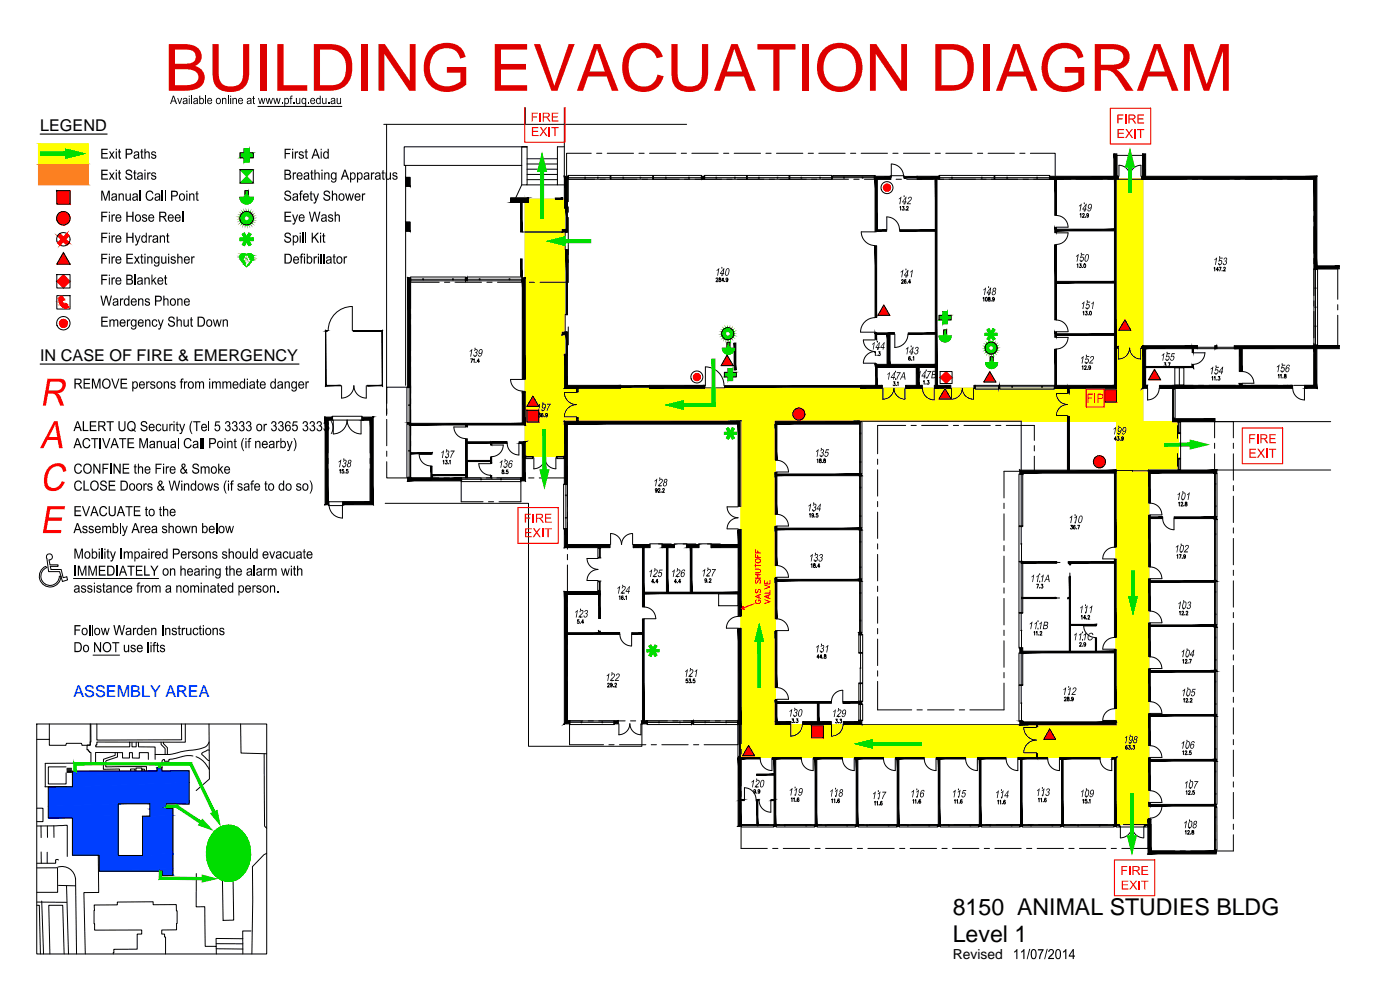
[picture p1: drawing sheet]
<svg xmlns="http://www.w3.org/2000/svg" width="420mm" height="297mm" viewBox="0 0 420 297" stroke-linecap="round" stroke-linejoin="round" font-family="sans-serif">
<defs><g id="words">
<text font-size="24.2" fill="#ababab" x="76.7" y="293.5" transform="rotate(-45 76.7 293.5)">UNCONTROLLED WHEN PRINTED</text>
<text font-size="19.5" fill="#d00" x="49.2" y="27.2">BUILDING EVACUATION DIAGRAM</text>
<g font-size="6.9">
<text x="285.9" y="274.5">8150 ANIMAL STUDIES BLDG</text>
<text x="285.9" y="282.5">Level 1</text>
</g>
<g font-size="4.9">
<text x="12.1" y="39.2">LEGEND</text>
<text x="12.1" y="108.2">IN CASE OF FIRE &amp; EMERGENCY</text>
</g>
<text font-size="4.9" fill="#00f" x="22" y="209.2">ASSEMBLY AREA</text>
<text font-size="4.1" x="285.9" y="287.8">Revised</text>
</g></defs>
<path d="M157.6 59.8h11.8v56.7h165.8v-62.7h7.7v72.7h10.7v14.6h-18.5v-14.7h-165.7v10.5h-11.8zM222.4 126.4v25.4M222.4 126.4h10.2v91h102.4v-76.3h9.7v106.3h-9.7v-20.1h-112.6z" fill="none" stroke="#ff0" stroke-width=".3"/>
<g fill="#ff0" stroke="#ff0" stroke-width=".3">
<path d="M157.6 59.8h11.8z"/>
<path d="M335 141.1v76.3h9.7zM335 141.1h9.7v76.3z"/>
<path d="M222.4 126.4v91h10.2zM222.4 126.4h10.2v91z"/>
<path d="M222.4 217.4v9.9h122.3zM222.4 217.4h122.3v9.9z"/>
<path d="M335 227.3v20.1h9.7zM335 227.3h9.7v20.1z"/>
<path d="M335.2 53.8v62.7h7.7zM335.2 53.8h7.7v62.7z"/>
<path d="M157.6 59.8v56.7h11.8zM157.6 59.8h11.8v56.7z"/>
<path d="M157.6 116.5v9.9h185.3zM157.6 116.5h185.3v9.9z"/>
<path d="M335.1 126.4l7.8 .1zM335.1 126.4l7.8 .1z"/>
<path d="M157.6 126.4v10.5h11.8zM157.6 126.4h11.8v10.5z"/>
<path d="M335.1 126.5v14.6h18.5zM335.1 126.5h18.5v14.6z"/>
</g>
<g fill="none" stroke="#000" stroke-width=".3">
<path d="M115.2 37.3h90.9M116 37.3v87.3M157.6 32.3v5M169.4 32.3v20.4M121.7 53.2h1.3v2.7h-1.3zM121.7 49.6v66M153.2 59.4h5.4v1.3h-5.4zM156.6 49.6v-5.6h1.6h-36.9v5.6h35.3v5.9l-1.8 3.9M156.6 44h1.6v11.5h-1.6M158.2 47.6h9.1M158.2 49.2h9.1M158.2 50.8h9.1"/>
<path d="M158.2 52.3h9.1M158.2 53.9h9.1M158.6 59.8h10.1M167.3 55.5h2.1M169.4 44h-2.1v11.5h-9.1M170.5 52.9v-.3h12.7v.3v-.3h12.8v.3v-.3h14.6v.3M170.5 53.3h40.1M170.5 53.6v.2h12.7v-.2v.2h12.8v-.2v.2h14.6v-.2M170.6 52.9v.9M175.5 53.1v.4M175.7 53.1v.4M177.4 46h-7.4v6.7"/>
<path d="M178.5 53.8h-8v6.7M179.1 46h1.5M179.3 53.1v.4M179.5 53.1v.4M180 53.8h1.6M182.2 46h7.9M183.1 52.9v.9M183.2 53.8h8M183.3 52.9v.9M186.9 53.1v.4M187.1 53.1v.4M191.8 46h1.5"/>
<path d="M192.1 53.1v.4M192.3 53.1v.4M192.7 53.8h1.6M194.9 46h7.9M195.9 52.9v.9h8M196.1 52.9v.9M199.7 53.1v.4M199.9 53.1v.4M204.5 46h1.5M205.4 53.8h1.6M206.7 53.1v.4M206.9 53.1v.4"/>
<path d="M207.6 46h7.9M208.6 53.8h8M210.5 52.9v.9M211.4 52.9v-.3h12.7v.3v-.3h12.8v.3v-.3h12.8v.3M211.4 53.3h51.1M211.4 53.6v.2h12.7v-.2v.2h12.8v-.2v.2h12.8v-.2M211.5 52.9v.9M214.9 53.1v.4M215.1 53.1v.4M217.2 46h1.5M218.1 53.8h1.6M220.3 46h7.9"/>
<path d="M220.5 53.1v.4M220.7 53.1v.4M221.3 53.8h8M224.1 52.9v.9M224.3 52.9v.9M227.6 53.1v.4M227.9 53.1v.4M229.9 46h1.5M230.8 53.8h1.6M233 46h7.9M233.2 53.1v.4M233.5 53.1v.4"/>
<path d="M234 53.8h8M236.8 52.9v.9M237.1 52.9v.9M240.4 53.1v.4M240.6 53.1v.4M242.6 46h1.5M243.5 53.8h1.6M245.7 46h7.9M246 53.1v.4M246.2 53.1v.4M246.7 53.8h8M249.6 52.9v.9"/>
<path d="M249.7 53.1v-.2h12.8v.2M249.8 52.9v.9M250 52.9v-.2h12.7v.2M253.2 53.1v.4M253.4 53.1v.4M255.3 46h1.5M256.2 53.8h1.6M258.4 46h7.9M258.8 53.1v.4M259 53.1v.4M259.4 53.8h8M262.4 52.9v.9"/>
<path d="M267.3 52.9v-.2h4v.2M268 46h1.5M268.9 53.8h1.6M271.1 46h7.9M271.2 52.9a3.7 3.7 0 0 0-3.7-3.7l-.1 4.2M271.3 52.9v.5M271.3 59h.1M272.1 53.8h8M280.7 46h1.5M281.6 53.8h1.6M281.9 53.6v.2h16.6v-.2v.2h16.5v-.2M281.9 52.9v-.3h16.6v.3v-.3h16.5v.3"/>
<path d="M281.9 53.3h33.1M282 52.9v.9M283.8 46h7.9M284.8 53.8h8M285.6 53.1v.4M285.8 53.1v.4M293.4 46h1.5M294.3 53.8h1.6M294.5 53.1v.4M294.8 53.1v.4M296.5 46h7.9M297.5 53.8h8"/>
<path d="M298.4 52.9v.9M298.6 52.9v.9M302.2 53.1v.4M302.4 53.1v.4M306.1 46h1.5M307 53.8h1.6M309.2 46h7.5v6.7M310.2 53.8h8M311.1 53.1v.4M311.3 53.1v.4M314.9 52.9v.9M319.8 53.8h1.5"/>
<path d="M322.9 53.8h8M332.5 53.8h1.5M335.2 53.8v-7.2h7.7v7.2M335.6 52.9v.9h8M339.1 52.9a3.3 3.3 0 0 0-3.3-3.3v3.3M339.1 52.9a3.3 3.3 0 0 1 3.3-3.3v3.3M342.6 52.9v.9M345.2 53.8h1.5M348.3 53.8h8M357.9 53.8h1.5M361 53.8h8M370.6 53.8h1.5"/>
<path d="M373.7 53.8h8M383.3 53.8h1.5M386.4 53.8h7.9v9.5M121.7 66.6h1.3v2.8h-1.3zM156.7 69.6h12M169.9 69.6h-.3v5.4h.3M169.9 69.7h.4M169.9 74.9h.4M170.5 62.1v1.6M170.5 65.2v8M170.5 73.4v11.3h-8.5M258.5 69.5a4.1 4.1 0 0 0 4.1 4.2"/>
<path d="M262.6 73.8h.5M263.1 69.5l-4.6 .1M266.1 65.1a3.8 3.8 0 0 1 3.8 3.8M266.1 65.1v4.3M270 68.9v.5M270.1 62.2l.2-.3v1.1M270.8 61.9h.5l-.3 .5a.32 .32 0 0 1 .3 .5 .32 .32 0 0 1-.6-.1M271.3 61.3h.1M271.6 63h.1M272.1 62.2l.1-.3 .4 .3-.6 .8h.6M316.6 69.8h3.9a3.5 3.5 0 0 1-3.5 3.5M316.6 73.4h.5"/>
<path d="M316.6 64.6h.5M317 64.7a3.5 3.5 0 0 1 3.5 3.4M320.5 68.2h-3.9M323.2 79.4l.3-.2v1.1M324 79.2h.5l-.3 .4a.32 .32 0 0 1 .3 .5 .32 .32 0 0 1-.6 0M324.1 64.3l.3-.2v1.1M324.5 78.5h.1M324.5 76.3h.1M324.9 64.3l.3-.2 .2 .3-.5 .8h.5M325.4 79.2a.51 .51 0 0 1 .4 .5 .51 .51 0 0 1-.4 .5zM325.4 63.4h.1M325.4 61.1h.1"/>
<path d="M325.7 65.1h.1M326.7 64.4l-.3 .3a.3 .3 0 0 1-.3-.4 .3 .3 0 0 1 .5-.1v.8l-.2 .2-.2-.2M366 79.5h.1M366 77.3h.1M394.3 64.8v1.6M394.3 68v8M394.3 77.5v1.6M98.3 99.2v.1M98.5 99.2a7.2 7.2 0 0 1 7.2-7.2v7.2M105.9 99.2v.1M123.2 83.3v-.2h16.6v.2M123.2 83.8h16.6"/>
<path d="M123.2 84v.3h16.6v-.3M123.2 94.2v1.6M123.2 97.4v7.9M123.3 83.3v1M126.9 83.6v.4M127.1 83.6v.4M131.8 84.7h-8.6v7.9M133.4 84.7h1.6M135.8 83.6v.4M136 83.6v.4M136.6 84.7h7.9M139.6 83.3v1"/>
<path d="M140.2 83.3v-.2h16.5v.2M140.2 83.8h16.5M140.2 84v.3h16.5v-.3M140.2 83.3v1M143.8 83.6v.4M144 83.6v.4M146.1 84.7h1.6M149.3 84.7h7.9M152.8 83.6v.4M153 83.6v.4M156.6 83.3v1M158.8 84.7h1.6"/>
<path d="M169.9 94.3h-.3v5.4h.3M169.9 99.6h.4M169.9 94.5h.4M170.5 98.1v5.4M214.9 83.7l.2-.3 .4 .2-.6 .9h.6M215.8 83.5v.2a.42 .42 0 0 1 .5 .3 .42 .42 0 0 1-.2 .5 .35 .35 0 0 1-.4-.4 .35 .35 0 0 1 .5-.3l.1-.3zM216.6 82.7h.1M216.6 80.5h.1M217.2 84.1h-.6l.4-.7v1.1M217.5 84.4v.1M218.4 83.7l-.1 .3a.31 .31 0 0 1-.4-.3 .31 .31 0 0 1 .5-.2l-.1 1-.4-.2M258.3 99.7h4.3"/>
<path d="M262.6 99.8h.5M263.1 95.3a4.4 4.4 0 0 0-4.8 4.3M265.2 91.5l1.8 3.1h-3.5zM268.5 99.9v.4M270.6 84.2v-.2a.26 .26 0 0 1 .4-.1 .26 .26 0 0 1 0 .4l-.5 .7h.6M271.9 83.2h.1M271.9 81h.1M271.9 84l-.2-.1a.57 .57 0 0 0-.4 .6 .57 .57 0 0 0 .5 .5v-.6l-.2-.1-.2 .3M272.3 84.9v.1M272.6 99.9v.4M273.3 84.6h-.6l.4-.7v1.1M281.8 94.6h1.2v-1.1h1.3v1.1h1.1v1.4h-1.1v1.1h-1.3v-1.1h-1.2z"/>
<path d="M295 89.4l.3-.2v1.2M295.9 89.3l.1-.1a.58 .58 0 0 1 .3 .6 .58 .58 0 0 1-.4 .5zM296.7 89.3v.3a.42 .42 0 0 1 .4 .2 .42 .42 0 0 1-.1 .6 .37 .37 0 0 1-.5-.4 .37 .37 0 0 1 .5-.4l.1-.3zM296.7 88.5h.1M296.7 86.3h.1M297.5 90.2v.1M298.4 89.6l-.1 .2a.29 .29 0 0 1-.4-.1 .29 .29 0 0 1 .1-.4 .29 .29 0 0 1 .4 .1l-.1 .9-.4-.1M316.6 96h.5M317 96a3.5 3.5 0 0 1 3.5 3.5M320.5 99.5l-3.9 .1M324.8 80.2h.1M325 93.6l.2-.2v1.1"/>
<path d="M325.8 93.4h.4l-.2 .4a.32 .32 0 0 1 .3 .5 .32 .32 0 0 1-.6 0M326.3 92.7h.1M326.3 90.5h.1M326.6 94.4v.1M327.1 93.4a.51 .51 0 0 1 .5 .6 .51 .51 0 0 1-.5 .5zM337.6 96l1.8 3.1h-3.6zM364.3 80.4l.3-.2v1.1M365.7 80.9h-.7l.4-.7v1.1M365.9 80.2h.6l-.5 1.1M366.8 81.2v.1M367.2 80.4l.2-.2 .3 .2-.5 .9h.6M394.3 80.7h7.2v9.1"/>
<path d="M394.3 80.7v8M394.3 90.3v1.5M394.3 93.4v8M394.3 80.9h.9M394.5 80.8h-.2v22.8h.2M394.6 98h.4M394.6 97.8h.4M394.6 92.3h.4M394.6 92.1h.4M394.6 86.6h.4M394.6 86.4h.4M394.8 80.8v22.8"/>
<path d="M395.2 80.8h.2v22.8h-.2M401.5 94.6v9.1h-7.2M401.5 91.4v1.6M102.3 115.6v.2M102.5 115.8v3.6a3.7 3.7 0 0 0 3.7-3.7 3.7 3.7 0 0 0 3.7 3.7v-3.6M110.1 115.6v.2M122.3 116.2h-.2v10.7h.2M122.3 116.3h.9M122.8 116.2v10.7M123 116.2h.2v10.7h-.2M123.2 116.2h-7.1v4.8M123.2 106.9v1.6"/>
<path d="M123.2 110.1v33.3M141.3 107.7h.5l-.4 1.1M142.1 107.9l.2-.2v1.1M142.6 107h.1M142.6 104.7h.1M142.8 108.7h.1M143.9 108.4h-.7l.5-.7v1.1M156.7 117.4h.9M157.6 113.8h-4.4a3.5 3.5 0 0 0 3.5 3.5M159.9 118.8l1.8 3.1h-3.6zM173 117.8h-3.6a3.6 3.6 0 0 0 3.6 3.6 3.7 3.7 0 0 0-3.6 3.6l3.6 .1M173 117.6h.5"/>
<path d="M173 116.6h.5M173 117.4h.5M173.2 116.5h-.2v1h.2M173.3 116.5h.2v1h-.2M173.3 116.5v1M211.4 116.2v.2h6.1v-.2M211.6 115.7v.5M211.7 110.1a5.6 5.6 0 0 1 5.6 5.6M211.7 110.1v5.6M216.8 104.5a1.8 1.8 0 0 0 1.8 1.8 1.8 1.8 0 0 0 1.8-1.8M216.8 104.5h1.4v-1.8h.9v1.8h1.3M217.5 115.7v.5"/>
<path d="M218.2 106.6l1.8 3.1h-3.6zM218.5 110.6h1.4v1.1h1.1v1.4h-1.1v1.1h-1.4v-1.1h-1.1v-1.4h1.1zM259.1 102a3.5 3.5 0 0 0 3.5 3.5 3.5 3.5 0 0 0-3.5 3.5M259.2 102h3.4M259.2 109h3.4M262.5 105.8l.2-.2v1.1M262.6 101.8h.5M262.6 109.1h.5M263.2 106.6l.1 .1M263.3 104.9h.1M263.3 102.7h.1M263.7 105.6h.4l-.2 .4a.34 .34 0 0 1 .3 .5 .34 .34 0 0 1-.6 0"/>
<path d="M264.8 115.6v.9M265 116.5v3.3M268.1 114.6h.5l-.3 .4a.34 .34 0 0 1 .3 .5 .34 .34 0 0 1-.6 0M268.3 116.5a3.3 3.3 0 0 1-3.3 3.3M268.3 116.5a3.3 3.3 0 0 0 3.3 3.3M268.5 100.3v4M268.8 113.9h.1M268.8 111.6h.1M268.9 115.6h.1M269.3 114.8l.2-.2v1.1M271.6 116.5v3.3M271.8 115.6v.9"/>
<path d="M272.5 100.3a4 4 0 0 1-4 3.9M273.2 107.1v-.1a.51 .51 0 0 0-.5 .5 .51 .51 0 0 0 .4 .5 .32 .32 0 0 0 .1-.5 .32 .32 0 0 0-.5 .2M273.5 106.3h.1M273.5 104.1h.1M273.6 108h.1M274 107.2l.2-.2v1.1M276.8 115.6v.9M276.8 116.5a3.5 3.5 0 0 0 3.5 3.5M277.1 114.4l.3-.2v1.1M277.9 115.2h.1M278 113.5h.1M278 111.3h.1"/>
<path d="M278.3 114.2h.5l-.3 .4a.32 .32 0 0 1 .3 .5 .32 .32 0 0 1-.6 0M280.4 115.6v4.4M281.8 100.8h1.4v-1.8h.9v1.8h1.3M281.8 100.8a1.8 1.8 0 0 0 1.8 1.8 1.8 1.8 0 0 0 1.8-1.8M282.1 111.5h3.6v3.6h-3.6zM283.6 116.6l1.8 3.1h-3.6zM285.4 115.6v.9M285.5 116.5v3.3M288.8 116.5a3.3 3.3 0 0 1-3.3 3.3M288.8 116.5a3.3 3.3 0 0 0 3.3 3.3M292.1 116.5v3.3M292.3 115.6v.9"/>
<path d="M292.6 115.8v-.2h7.1v.2M292.6 116.5v.2h7.1v-.2M292.6 116h7.1M292.7 115.6v.9M295.8 108.8a1.8 1.8 0 0 0 1.8 1.8 1.8 1.8 0 0 0 1.8-1.8M295.8 108.8h1.4v-1.8h.9v1.8h1.3M297 111.5l1.9 3.1h-3.6zM299.7 115.6v.9M300 116.5v.2h16.5v-.2M300 116h16.5M300 115.8v-.2h16.5v.2M300 115.6v.9"/>
<path d="M303.6 115.9v.3M303.9 115.9v.3M312.6 115.9v.3M312.8 115.9v.3M316.4 115.6v.9M316.6 101.2h3.9a3.6 3.6 0 0 1-3.9 3.5M320.4 118.1h-3.3a3.3 3.3 0 0 0 3.2 3.2M320.4 117.9h.5M324.8 110l.2-.3v1.1M325.5 110l.3-.3 .2 .4-.6 .7h.6M326 109.1h.1M326 106.8h.1"/>
<path d="M326.3 110.8h.1M327.3 110.1a.3 .3 0 0 1-.3 .3 .3 .3 0 0 1-.3-.3l.1-.3a.51 .51 0 0 1 .5 .5 .51 .51 0 0 1-.5 .5v-.1M331.5 117h3.6v3.6h-3.6zM335.6 103.9v.6M335.7 104.5v3.2M339 104.4a3.3 3.3 0 0 1-3.3 3.3M339 104.4a3.3 3.3 0 0 0 3.3 3.3M342.3 104.5v3.2M342.5 103.9v.6M344.4 115.6v4.4M346.5 110.8l1.8 3.1h-3.6zM347.9 116.5a3.5 3.5 0 0 1-3.5 3.5"/>
<path d="M348 115.6v.9M349.4 108.9h.5l-.3 .4a.32 .32 0 0 1 .3 .5 .32 .32 0 0 1-.6 0M350.2 109.9l.1 .1M350.3 108.2h.1M350.3 106h.1M350.6 108.9h.6l-.4 1.1M351.9 116.7h.6M351.9 116.6h.3v8.9h-.3zM352.5 116.6h.2v8.9h-.2M352.6 110.3h2.7v5.2h-2.7zM353.9 110.3v5.2M357.8 105.8h.3"/>
<path d="M357.8 109.4h.3M358 115.6h-6.1v10.9h12.6M358.1 105.8h3.5M359.3 104.4v.2h5.4v-.2M359.3 104.2h5.4M359.4 103.7v.9M359.6 115.6h1.6M361.6 105.8a3.5 3.5 0 0 1-3.5 3.5M362.8 115.6h7.9M363.7 113.2l.2-.2v1.1M364.4 113.2l.2-.2v1.1M364.6 103.7v.9"/>
<path d="M364.9 112.3h.1M364.9 110h.1M365.1 104.4v.2h5.4v-.2M365.1 104.2h5.4M365.2 114h.1M365.2 103.7v.9M365.6 113h.5l-.3 .4a.33 .33 0 0 1 .3 .5 .33 .33 0 0 1-.6-.1M370.4 103.7v.9M371.9 111.5a3.6 3.6 0 0 1 4.4 3.5M372.3 115.6h1.6M375.5 115.6h7.9M376.3 115h-4.4"/>
<path d="M383.6 112.5l.2-.2v1.1M384.3 112.5l.2-.2v1.1M384.8 111.6h.1M384.8 109.4h.1M385 113.3v.1M385 115.6h1.6M385.5 112.4v.3a.37 .37 0 0 1 .5 .3 .37 .37 0 0 1-.4 .4 .39 .39 0 0 1-.1-.5 .39 .39 0 0 1 .4-.2v-.3zM387.9 115.6v.9M388 116.5a3.5 3.5 0 0 0 3.5 3.5M391.5 115.6v4.4M394.3 106.1v9.5h-6.1M394.3 103v1.5"/>
<path d="M394.3 103.5h.9M98.5 135.9v-9.9h12.6v9.9M98.5 137.5v1.6M99.7 125.2v-.3h9v.3M99.8 125.2v.8M100 126v4.2a4.2 4.2 0 0 0 4.2-4.2 4.2 4.2 0 0 0 4.1 4.2l.1-4.2M103.2 137.9h.1M108.6 125.2v.8M111.1 137.5v1.6M116.1 138.5v4.9h7.1M116.1 122.7v1.5M116.1 125.8v7.9"/>
<path d="M116.1 135.4v1.5M122.3 127.2h-.2v16.1h.2M122.3 127.3h.9M122.3 126.8h.9M122.6 135.1h.3M122.6 135.4h.3M122.6 121.5h.3M122.6 121.7h.3M122.8 127.2v16.1M123 127.2h.2v16.1h-.2M129.3 136.3h-3.5a3.5 3.5 0 0 0 3.5 3.5M129.3 139.8h.4"/>
<path d="M129.3 136.3h.4M133 138.3l.2-.2v1.1M133.7 138.1h.5l-.3 .4a.32 .32 0 0 1 .3 .5 .32 .32 0 0 1-.6 0M134.1 137.4h.1M134.1 135.2h.1M134.5 139.1l.1 .1M134.9 138.3l.2-.2v1.1M136.2 128.1a3.5 3.5 0 0 0 3.5 3.5M136.2 128.1h3.5M139.7 131.7h.5M139.7 128.1h.5M147.2 133.5h3.8"/>
<path d="M147.2 137.1h.4M147.6 139.1h-3.9a3.5 3.5 0 0 0 3.5 3.5M151 133.5a3.5 3.5 0 0 1-3.5 3.5M151.6 138.1h.1M152.2 132.6v.4M152.2 133a3.5 3.5 0 0 0 3.5 3.5M155.8 132.6l-.1 3.9M157.7 136.9h2.2v.2h-2.2zM157.7 137.4v.2h2.2v-.2M157.8 136.9v.5M158.1 123.1h3.6v3.5h-3.6zM159.8 136.9v.5"/>
<path d="M160 136.9v.5M160.2 137.4v3.2a3.4 3.4 0 0 0 3.3-3.2 3.3 3.3 0 0 0 3.3 3.2v-3.2M161.7 124h.5l-.3 .4a.33 .33 0 0 1 .3 .5 .33 .33 0 0 1-.6 0M162.9 123.3h.1M162.9 121.1h.1M163 124.2l-.2-.2a.54 .54 0 0 0-.4 .6 .54 .54 0 0 0 .5 .5 .33 .33 0 0 0 .1-.5 .33 .33 0 0 0-.4-.1l-.1 .3M163.4 125v.1M164.3 124.4l-.1 .2a.3 .3 0 0 1-.4-.1 .3 .3 0 0 1 0-.4 .3 .3 0 0 1 .4 .1v.9l-.4-.1M167 136.9v.5M167.1 136.9h2.2v.2h-2.2zM167.1 137.4v.2h2.2v-.2M167.2 136.9v.5"/>
<path d="M169.2 136.9v.5M173 125.3h.5M173 125.5h.5M173 126.3h.5M173.2 125.4h-.2v1h.2M173.3 125.4h.2v1h-.2M173.3 125.4v1M232.6 138.1h.6M233.1 138.1a3.5 3.5 0 0 1 3.5 3.5M245.2 137.9l.2-.2v1.1M246 137.8v.3a.42 .42 0 0 1 .4 .2 .42 .42 0 0 1-.1 .5 .35 .35 0 0 1-.4-.3 .35 .35 0 0 1 .4-.4l.1-.3zM246.5 137h.1"/>
<path d="M246.5 134.8h.1M246.8 138.7v.1M247.3 137.8v.3a.42 .42 0 0 1 .4 .2 .42 .42 0 0 1-.1 .5 .35 .35 0 0 1-.5-.3 .35 .35 0 0 1 .5-.4l.1-.3zM258 126.4h48.5v15.1M258 126.6h.5M258 129.9h.4M258 138.7h.4M258 138.5h.4M258 130.2h.4M258.2 126.5h-.2v15.7h.2M258.2 126.5v15.7M258.5 126.5h.2v15.7h-.2"/>
<path d="M263.4 137.8v1.5M271.8 127.6h-8.4v8.6M273.4 127.6h1.6M276.6 127.6h7.9M286.1 127.6h1.6M289.3 127.6h7.9M298.8 127.6h1.6M302 127.6h8.4v4.5M310.4 133.7v1.6M310.4 136.9v4.5h-9.1v8M320.3 121.4a3.3 3.3 0 0 0-3.2 3.3h3.3M320.4 124.9h.5"/>
<path d="M320.4 125.1h.5M320.6 125h-.2v16.1h.2M320.6 125h.3v16.1h-.3M320.6 125v16.1M335.1 131.8h-.7l.4-.8v1.1M335.4 131h.4l-.2 .5a.32 .32 0 0 1 .2 .5 .32 .32 0 0 1-.5-.1M335.8 130.4h.1M335.8 128.1h.1M336.2 132.1h.1M337.1 131.4l-.1 .3a.31 .31 0 0 1-.4-.4 .31 .31 0 0 1 .5-.1l-.1 .9-.4-.1M351.9 125.4h.6M353.4 127.7v3.8"/>
<path d="M353.4 136.1v3.8M353.6 126.5h.2v3.5h-.2zM353.6 137.6h.2v3.4h-.2zM353.6 137.7h.5M353.6 126.5h.7v3.5h-.2M353.6 130h.5M353.6 137.6h.5M353.6 130.1h.5M353.6 137.5h.5M353.6 126.6h.5M353.6 129.9h.5M354.1 130h.2v7.6h-.2"/>
<path d="M354.1 137.6h.2v3.4h-.7M364.5 126.5v4.9M364.5 133v1.5M364.5 136.2v7.9M364.5 126.5h34.9M370.1 126.5v4.9M370.1 133v1.5M370.1 136.2v7.9M98.5 140.7v9.9h12.6v-9.9M98.6 151.4v.3h4.3v-.3M98.7 150.6a4.2 4.2 0 0 0 4.1 4.8M101.9 141.1l.2-.2v1.1"/>
<path d="M102.8 150.6v4.9M103.1 140.9h-.4l-.1 .4a.33 .33 0 0 1 .5 0 .33 .33 0 0 1 0 .5 .33 .33 0 0 1-.5-.1M103.2 140.2h.1M103.5 141.9h.1M104.4 140.9h-.4v.4a.33 .33 0 0 1 .4 0 .33 .33 0 0 1 0 .5 .33 .33 0 0 1-.5-.1M115.6 151h43v72.9h34v-7.1M122.3 143.2h.9M123.2 143.4h8.5M133.3 143.4h1.6M136.4 143.4h8M138.4 143.4v7.2h6.6M138.4 143.6v-.2h17.9v.2"/>
<path d="M138.4 144.3v.2h17.9v-.2M138.4 143.8h17.9M138.5 143.4v.9M144.3 143.7v.3M144.5 143.7v.3M146 143.4h1.6M146.6 150.6h1.6M147.2 142.7h.4M149.1 143.4h8M150.2 143.7v.3M150.5 143.7v.3M150.7 141.1v.3a.37 .37 0 0 1 .5 .3 .37 .37 0 0 1-.3 .4 .39 .39 0 0 1-.2-.5 .39 .39 0 0 1 .5-.2v-.3z"/>
<path d="M151.5 142l.1 .1M151.6 140.3h.1M152.4 141h-.4v.5a.33 .33 0 0 1 .4 0 .33 .33 0 0 1 0 .5 .33 .33 0 0 1-.5-.1M156.2 143.4v.9M156.3 143.4v7.2h-6.5M158.7 143.4h1.6M161.8 143.4h8.5v8.7M169.4 145.3h-.3v13.4h.3M169.4 158.6h.9M169.4 145.4h.9M169.7 148.5h.3M169.7 148.7h.3"/>
<path d="M169.7 155.3h.3M169.7 155.5h.3M169.8 145.3v13.4M170 145.3h.3v13.4h-.3M170.3 153.6v1.7M170.3 156.8v8M197.2 147l-.2 .3a.31 .31 0 0 1-.3-.4 .31 .31 0 0 1 .5-.2v.8l-.2 .2-.3-.2M197.6 146.9l.1-.3 .4 .2-.6 .9h.6M198 145.9h.1M198 143.7h.1M198.4 147.6h.1M198.9 146.9l.1-.3 .4 .2-.6 .9h.6"/>
<path d="M221.5 155.4a3.3 3.3 0 0 0-3.3 3.3h3.3M221.5 152.1h-3.3a3.3 3.3 0 0 0 3.3 3.2M221.5 158.8h.9M221.5 151.9h.9M232.6 154.3h.6M233.1 154.3a3.5 3.5 0 0 1 3.5 3.5M236.6 157.8l-4 .1M236.6 141.6l-4 .1M242.9 154.3l.2-.2v1.1M244.2 154.4a.28 .28 0 0 1-.4 .2 .28 .28 0 0 1-.1-.4 .28 .28 0 0 1 .4 0l-.1 .9-.3-.1M244.2 153.4h.1M244.2 151.1h.1"/>
<path d="M244.5 155.1h.1M245.4 154.1h-.4v.4a.33 .33 0 0 1 .5 0 .33 .33 0 0 1-.1 .5 .33 .33 0 0 1-.5 0M258 159.1h.5M258 158.3h.5M258 142.8h.5M258 142.1h.5M258 155h.4M258 154.7h.4M258 146.4h.4M258 146.2h.4M258.2 159h-.2v14.8h.2M258.2 142.7h-.2v15.7h.2"/>
<path d="M258.2 142.7v15.7M258.2 159v14.8M258.5 159h.2v14.8h-.2M258.5 142.7h.2v15.7h-.2M263.4 140.9v8M263.4 150.5v1.5M263.4 153.6v8M301.3 151v1.6M301.3 154.1v8M306.1 142.2h-.3v15.7h.3h-.3v10.6h.3h-.3v15.4h.3h-.3v10.6h.3M306.1 158h.8M306.1 157.8h.8"/>
<path d="M306.1 142.3h.8M306.5 142.2v21M306.7 142.2h.2v15.7h-.2M320.4 141.1h.5M320.4 140.9h.5M321.3 157.6h.5l-.2 .4a.33 .33 0 0 1 .2 .6 .33 .33 0 0 1-.5-.1M322.7 156.9h.1M322.7 154.7h.1M322.7 157.7h-.1a.51 .51 0 0 0-.5 .5 .51 .51 0 0 0 .5 .5v-.6h-.3l-.2 .2M323 158.6l.1 .1M323.4 157.6h.6l-.4 1.1M335 141.2h4.8"/>
<path d="M335.1 141v.5M339.8 141.3h4.9M339.8 141.2v.2M339.9 141.2v.2M344.6 141v.5M344.7 150.9a3.6 3.6 0 0 1 4 3.6M344.7 154.5h.5M345.2 154.5h3.5M348.9 155.6a3.4 3.4 0 0 0 3.4 3.3M348.9 155.1v.5M352.4 155.1l-.1 3.9M353.6 140.9h.5"/>
<path d="M353.7 150.9l.2-.2v1.1M354.4 150.9l.4-.2 .2 .3-.6 .8h.6M355 150h.1M355 147.8h.1M355.3 151.7h.1M355.8 150.7v.4a.42 .42 0 0 1 .4 .2 .42 .42 0 0 1-.1 .5 .37 .37 0 0 1-.5-.4 .37 .37 0 0 1 .5-.3l.1-.4zM364.5 145.7v1.5M364.5 148.9v7.9M364.5 158.4v1.5M364.5 155.8h.2v18.4h-.2zM364.5 142h.2v13h-.2zM364.5 155.9h.5"/>
<path d="M364.5 142.2h.5M364.5 155h.5M364.6 145.3h.3M364.6 145.1h.3M364.6 152h.3M364.6 151.8h.3M365 155.8h.2v18.4h-.2M365 142h.2v13h-.2M365.2 141h34.2M370.1 145.7v1.5M370.1 148.9v7.9M370.1 158.4v1.5"/>
<path d="M170.3 166.3v1.7M170.3 169.5v8M170.3 179v1.7M179.5 167.6l-3.3-.1a3.3 3.3 0 0 0 3.3 3.3 3.4 3.4 0 0 0-3.3 3.4h3.3M179.5 174.3h.9M179.5 167.4h.9M179.6 164.4h-.2v2.9h.2M179.6 174.5h-.2v2.9h.2M179.6 174.6h.5M179.6 167.2h.6M179.6 164.5h.6M179.6 177.3h.5"/>
<path d="M179.9 174.5h.2v2.9h-.2zM179.9 164.4h.3v2.9h-.3zM183.1 163.4v.9M183.2 163.4v-3.3a3.4 3.4 0 0 1 3.3 3.3 3.3 3.3 0 0 1 3.3-3.3l.1 3.3M185.8 179l.2-.2v1.1M186.9 178.1h.1M186.9 175.9h.1M187 178.9v-.1a.51 .51 0 0 0-.5 .5 .51 .51 0 0 0 .4 .5v-.5h-.3l-.1 .2M187.4 179.8h.1M187.8 179l.2-.2v1.1M190 163.4v.9M195 163.4v-.2h3.8v.2"/>
<path d="M195.1 163.4v.9M196.2 174.6h-.6l.4-.8v1.1M196.5 174.8v.1M196.5 173.1h.1M196.5 170.9h.1M197.5 174.6h-.7l.5-.8v1.1M197.6 163.2h3.9M198.7 163.4v.9M202.3 163.4v-.2h3.8v.2M202.4 163.4v.9M203 174.6h-.6l.4-.8v1.1M203.3 174.8v.1"/>
<path d="M203.3 173.1h.1M203.3 170.9h.1M204.3 174.6h-.6l.4-.8v1.1M205 163.2h3.8M206 163.4v.9M209.7 163.4v-.2h3.8v.2M209.8 163.4v.9M212.1 174l-.3 .3a.3 .3 0 0 1-.3-.4 .3 .3 0 0 1 .5-.1l-.1 .9-.3-.1M212.3 163.2h3.8M212.4 174.6l.1 .1M212.5 172.9h.1M212.5 170.7h.1"/>
<path d="M212.9 173.9l.3-.3 .2 .4-.6 .7h.6M213.4 163.4v.9M215.7 178.2h5.8v3.6h-5.8zM232.6 169.7h.6M232.6 173.2h.6M233.1 169.7a3.5 3.5 0 0 1 3.5 3.5h-3.4M243.4 169.3l.3-.2v1.2M244.2 169.2v.3a.42 .42 0 0 1 .5 .3 .42 .42 0 0 1-.2 .5 .37 .37 0 0 1-.4-.4 .37 .37 0 0 1 .4-.3l.1-.4zM244.7 168.5h.1M244.7 166.3h.1M245 170.2h.1M246 169.9h-.6l.4-.8v1.2"/>
<path d="M258 173.7h.5M258 174.4h.5M258 170.1h.4M258 178h.4M258 177.8h.4M258 170.3h.4M258 162.7h.4M258 162.4h.4M258.2 174.3h-.2v15.5h.2M258.2 174.3v15.5M258.5 174.3h.2v15.5h-.2M263.4 163.2v1.5"/>
<path d="M263.4 166.3v8M263.4 175.9v1.6M263.4 179v8M301.3 163.7v1.6M301.3 166.8v8M301.3 176.4v1.6M301.3 179.5v8M306.1 168.4h.8M306.1 168.6h.8M306.4 163.2h.2M306.4 163.3h.2M306.5 168.5v20.7"/>
<path d="M306.6 163.2v5.3M306.7 168.5h.2v15.4h-.2M311.1 175.3h.6l-.4 1.2M312 176.3v.1M312 174.6h.1M312 172.4h.1M312.5 175.3h.5l-.3 .4a.35 .35 0 0 1 .3 .6 .35 .35 0 0 1-.6-.1M314.4 179.4h3.6M314.4 168.8h3.7M317 179.3v.3M317.1 168.5v.5M320.5 179.3v.3"/>
<path d="M320.6 168.5v.5M320.9 172.9h.4M320.9 169.5h.4M321.1 171.9v3.7M331 167.7h3.5M334.5 167.7h.5M335 164.2a3.6 3.6 0 0 0-4.1 3.5M344.7 170.1a3.5 3.5 0 0 1 4 3.5M344.7 173.7h.5M345.2 173.6h3.5M353.2 166.6l.2-.2v1.1M353.9 166.4h.6l-.4 1.1"/>
<path d="M354.5 165.7h.1M354.5 163.5h.1M354.8 167.4l.1 .1M355.8 166.8l-.2 .3a.31 .31 0 0 1-.4-.4 .31 .31 0 0 1 .5-.1l-.1 .9-.4-.1M364.5 161.6v7.9M364.5 171.1v1.5M364.5 174.3v7.9M364.5 174.6h.5M364.5 174.5h.2v13h-.2zM364.5 174.1h.5M364.6 169.8h.3M364.6 169.6h.3"/>
<path d="M364.6 160.4h.3M364.6 160.2h.3M364.6 177.7h.3M364.6 177.5h.3M365 174.5h.2v13h-.2M370.1 161.6v7.9M370.1 171.1v1.5M370.1 174.3v7.9M170.3 182.2v8M170.3 191.7v1.7M170.3 194.9v8M173.8 185.9h-.5v.5a.33 .33 0 0 1 .5 0 .33 .33 0 0 1-.1 .5 .33 .33 0 0 1-.4-.1"/>
<path d="M174.1 187h.1M174.2 185.3h.1M174.2 183h.1M175.2 186.7h-.7l.4-.8v1.1M186 189.8v.5M186 190.3a3.5 3.5 0 0 0 3.5 3.5l.1-3.5M189.6 189.8v.5M192.8 185.7h.5M192.8 182.1h.5M193.3 182.1a3.5 3.5 0 0 1 3.5 3.5h-3.5M221.5 188.5h.9M222.4 184.9a3.7 3.7 0 0 0-4.4 3.6h3.5"/>
<path d="M232.6 185.7h.6M233.1 185.7a3.5 3.5 0 0 1 3.5 3.5M236.6 189.2h-4M245.8 197.2h-.6l.4-.8v1.1M246.5 195.8h.1M246.5 193.5h.1M246.7 197.2h-.7l.5-.8v1.1M246.9 197.5h.1M247.4 196.5v.3a.37 .37 0 0 1 .5 .3 .37 .37 0 0 1-.3 .4 .39 .39 0 0 1-.2-.5 .39 .39 0 0 1 .4-.2v-.3zM257.8 196h.8M257.8 195.8h.8M257.8 190.5h.8"/>
<path d="M258 189.7h.5M258 190.4h-.2v5.5h.2M258 186.3h.4M258 186.1h.4M258.2 190.4l.1 10.1M258.6 190.4h.3v5.5h-.3h.3v9.1h-.3h.3v5.5h-.3M263.4 188.6v1.6M263.4 191.7v8M301.3 189.1v1.6M301.3 192.2v8M306.1 195.9h-.3v9.7h.3h-.3v10.8h.3M306.1 194.4h.8"/>
<path d="M306.1 184h.8M306.1 183.8h.8M306.1 196h.8M306.4 189.2h.2M306.4 189.1h.2M306.5 195.9v15.1M306.6 189.2v5.3M306.7 195.9h.2v9.7h-.2M310.3 189.7l.2-.2v1.1M311 189.7l.2-.2v1.1M311.5 188.8h.1M311.5 186.5h.1"/>
<path d="M311.7 190.5h.1M312.2 189.7l.3-.2 .2 .3-.6 .8h.6M324 193.1l.2-.3 .3 .2-.5 .9h.6M324.5 184.8l.2-.2v1.2M324.9 193.8v.1M324.9 192.1h.1M324.9 189.9h.1M325.8 184h.1M325.8 181.8h.1M325.8 185.4h-.6l.4-.8v1.2M325.8 193.2a.3 .3 0 0 1-.4 .2 .3 .3 0 0 1-.1-.5 .3 .3 0 0 1 .5 .1l-.1 .9-.4-.1M326.1 185.6v.1"/>
<path d="M326.5 184.9v-.1a.26 .26 0 0 1 .4-.1 .26 .26 0 0 1 .1 .4l-.5 .7h.6M328.7 191.4h.4M329.1 187.8h-3.9a3.5 3.5 0 0 0 3.5 3.5M331 194.8h3.5M334.5 194.8h.5M335 191.3a3.6 3.6 0 0 0-4.1 3.5M344.7 197.1a3.5 3.5 0 0 1 4 3.5M344.7 183.3h.5M345.2 183.4a3.5 3.5 0 0 1 3.5 3.5M348.7 186.9h-4M354 183.6l.2-.2v1.1M354.7 183.7l.2-.3 .3 .2-.5 .9h.5"/>
<path d="M355 198l.2-.2v1.2M355.2 182.7h.1M355.2 180.5h.1M355.5 184.4l.1 .1M355.7 198.1l.1-.1a.26 .26 0 0 1 .3-.1 .26 .26 0 0 1 .1 .4l-.5 .7h.6M356 183.7l.1-.3 .4 .2-.6 .9h.6M356.3 197.2h.1M356.3 195h.1M356.6 198.9h.1M356.9 197.8h.6l-.4 1.2M364.5 183.8v1.5M364.5 187v7.9"/>
<path d="M364.5 196.5v1.5M364.5 199.7v7.9M364.5 188.3h.5M364.5 187.3h.5M364.5 188.1h.2v13h-.2zM364.6 191.4h.3M364.6 191.1h.3M364.6 198.1h.3M364.6 197.9h.3M364.6 184.4h.3M364.6 184.2h.3M365 188.1h.2v13h-.2"/>
<path d="M370.1 183.8v1.5M370.1 187v7.9M370.1 196.5v1.5M370.1 199.7v7.9M170.3 204.4v1.7M170.3 207.6v8.7h4.6M170.9 216.3v7.1h10.2M170.9 216.5v-.2h13.4v.2M170.9 217.2v.2h13.4v-.2M170.9 216.7h13.4M171.1 216.3v.9M174.4 216.5v.4"/>
<path d="M174.6 216.5v.4M176.5 216.3h1.6M179.7 216.3h7.9M180.7 216.5v.4M180.9 216.5v.4M182.4 205.2l.3-.2 .2 .3-.6 .8h.6M183.7 204.3h.1M183.7 202.1h.1M183.7 205.4l-.2 .3a.3 .3 0 0 1-.3-.4 .3 .3 0 0 1 .5-.1v.7l-.2 .2-.3-.1M184.1 206v.1M184.3 216.3v.9M184.5 205.2l.4-.2 .1 .3-.5 .8h.6"/>
<path d="M185.6 216.3v.9M185.7 217.2v3.3M189 217.2a3.3 3.3 0 0 1-3.3 3.2M189 217.2a3.3 3.3 0 0 0 3.3 3.2M189.2 216.3h1.6M192.3 217.2v3.3M192.4 216.3h7.9M192.5 216.3v.9M194.2 216.5v-.2h13.4v.2M194.2 217.2v.2h13.4v-.2M194.2 216.8h13.4M194.3 216.3v.9"/>
<path d="M197.6 216.6v.3M197.9 216.6v.3M201.9 216.3h1.6M203.9 216.6v.3M204.2 216.6v.3M205.1 216.3h7.9M206.4 203.7h-.5v.5a.33 .33 0 0 1 .5 .1 .33 .33 0 0 1-.1 .4 .33 .33 0 0 1-.4 0M206.8 203.7h.4l-.2 .4a.34 .34 0 0 1 .3 .6 .34 .34 0 0 1-.6 0M207.2 203.1h.1M207.2 200.8h.1M207.5 216.3v.9M207.6 204.7v.1"/>
<path d="M208.1 216.5v-.2h13.4v.2M208.1 217.2v.2h13.4v-.2M208.1 216.8h13.4M208.2 216.3v.9M208.5 203.7h-.4l-.1 .5a.35 .35 0 0 1 .5 0 .35 .35 0 0 1 0 .5 .35 .35 0 0 1-.5 0M211.5 216.6v.3M211.8 216.6v.3M214.6 216.3h1.6M217.8 216.3h4.6v6.8M217.8 216.6v.3M218 216.6v.3M221.4 216.3v.9"/>
<path d="M221.5 216.3v7.1h-10.2M221.7 217.2h-.2v9.8h.2M221.7 217.3h.5M221.9 217.2v9.8M222 217.2h.2v9.8h-.2M232.6 206.3h.6M233.1 206.3a3.5 3.5 0 0 1 3.5 3.5M236.6 209.8l-4 .1M237.3 216.5v4.4a3.6 3.6 0 0 0 3.5-3.5M237.7 215.7h.5l-.3 .4a.32 .32 0 0 1 .3 .5 .32 .32 0 0 1-.6 0M238.5 216.7v.1M238.5 215h.1"/>
<path d="M238.5 212.8h.1M239 215.7h.5l-.3 .4a.32 .32 0 0 1 .3 .5 .32 .32 0 0 1-.6 0M240.9 216.5v.9M243.5 217.8h3.6v3.6h-3.6zM249.5 216.5v.9M249.5 210.5v.5M249.5 210.5a3.4 3.4 0 0 1 3.4-3.4v3.4M250.8 215.8h.5l-.3 .4a.34 .34 0 0 1 .3 .5 .34 .34 0 0 1-.6 0M251.6 216.8h.1M251.7 215.1h.1M251.7 212.9h.1M252.1 215.8h.4l-.2 .4a.34 .34 0 0 1 .3 .5 .34 .34 0 0 1-.6 0"/>
<path d="M253 210.5v.5M253 217.4a3.5 3.5 0 0 1-3.5 3.5v-3.5M253.1 216.5v.9M257.8 205.1h.8M257.8 210.4h.8M257.8 204.9h.8M257.8 211.4h.8M257.8 216.1h.8M258 211.3h-.2v4.9h.2M258 205h-.2v5.5h.2M258.1 200.5h.2M258.1 200.4h.2"/>
<path d="M258.2 200.5v4.5M258.2 217.4h48.3M258.2 205v5.5M258.2 211.3v4.9M258.6 211.3h.3v4.9h-.3M263.4 204.4v8.6h10.2M263.4 201.3v1.6M275.2 213h1.6M278.4 213h7.9M287.9 213h1.6M301.3 204.9v8.1h-10.2M301.3 201.8v1.6"/>
<path d="M306.1 216.3h.8M306.1 205.7h.8M306.1 205.5h.8M306.4 210.9h.2M306.4 211h.2M306.6 211v5.4M307.2 218.3a3.8 3.8 0 0 0 3.8 3.8 3.8 3.8 0 0 0-3.8 3.7M307.3 218.3h3.8M311.1 218.1h.3M315 218.7l1.8 3.1h-3.5zM319.4 209.4l.2-.2 .4 .2-.6 .9h.6M320.4 209.2v.4a.37 .37 0 0 1 .5 .2 .37 .37 0 0 1-.4 .5 .39 .39 0 0 1-.2-.5 .39 .39 0 0 1 .5-.2v-.4z"/>
<path d="M320.7 208.5h.1M320.7 206.3h.1M321.2 210.2h.1M322.1 209.6a.31 .31 0 0 1-.4 .2 .31 .31 0 0 1-.1-.5l.2-.1a.56 .56 0 0 1 .3 .6 .56 .56 0 0 1-.5 .4v-.1M331 216.2h3.5M334.5 216.2h.5M335 212.6a3.6 3.6 0 0 0-4.1 3.5M344.7 210.5a3.6 3.6 0 0 1 4 3.5M344.7 214.1h.5M345.2 214.1h3.5M348.7 200.6h-4M355.2 209.8l.2-.2v1.1"/>
<path d="M355.9 209.8l.4-.2 .1 .3-.5 .8h.6M356.5 208.9h.1M356.5 206.6h.1M356.8 210.6h.1M357.2 209.8l.4-.2 .1 .3-.5 .8h.6M364.5 209.2v1.5M364.5 212.4v7.9M364.5 215h.5M364.5 214.3h.5M364.5 201.5h.5M364.5 201h.5M364.5 214.9h.2v13h-.2z"/>
<path d="M364.5 201.4h.2v13h-.2zM364.6 218.1h.3M364.6 217.9h.3M364.6 204.7h.3M364.6 204.4h.3M364.6 211.3h.3M364.6 211.1h.3M365 214.9h.2v13h-.2M365 201.4h.2v13h-.2M370.1 209.2v1.5M370.1 212.4v7.9M182.7 223.4h1.6"/>
<path d="M185.9 223.4h7.9M195.4 223.4h1.6M198.6 223.4h7.9M208.1 223.4h1.6M221.7 226.9h.5M222.4 224.7v1.6M222.4 227.9v7.9M222.4 237.4v1.6M223.4 239.9v.3M224.6 223.7l1.9 3.1h-3.6zM226.8 237.3a.31 .31 0 0 1-.5 .3 .31 .31 0 0 1 0-.6l.2-.1a.56 .56 0 0 1 .3 .6 .56 .56 0 0 1-.5 .5v-.2M226.9 239.9a3.5 3.5 0 0 0-3.5-3.5v3.5"/>
<path d="M227 239.9v.3M227.1 236.2h.1M227.1 234h.1M227.1 237.9v.1M227.8 239.9v.3M228 237.3a.31 .31 0 0 1-.4 .3 .31 .31 0 0 1-.1-.6l.2-.1a.56 .56 0 0 1 .3 .6 .56 .56 0 0 1-.4 .5l-.1-.2M228.1 227.3v.4M228.2 227.7a3.5 3.5 0 0 0 3.5 3.5M231.4 239.9v.3M231.7 227.3v3.9M237.5 239.6l.2-.2v1.1M238.2 239.6l.2-.2v1.1"/>
<path d="M238.6 238.7h.1M238.6 236.4h.1M239.8 239.5l-.2-.1a.54 .54 0 0 0-.4 .5 .54 .54 0 0 0 .5 .5 .31 .31 0 0 0 .1-.4 .31 .31 0 0 0-.4-.1l-.1 .2M240.5 227.3v.4M240.5 227.7a3.5 3.5 0 0 0 3.5 3.5M244.1 227.3l-.1 3.9M249.6 239.9l.2-.2v1.1M250.3 239.9l.2-.2v1.1M250.8 239h.1M250.8 236.8h.1M251.9 239.9l-.2-.2a.54 .54 0 0 0-.4 .6 .54 .54 0 0 0 .5 .5 .33 .33 0 0 0 .1-.5 .33 .33 0 0 0-.4-.1l-.1 .3M252.8 227.3v.4"/>
<path d="M252.8 227.7a3.5 3.5 0 0 0 3.5 3.5M256.4 227.3v3.9M263.6 239.7h.1M263.6 237.5h.1M265.1 227.3a3.6 3.6 0 0 0 3.6 3.9M268.7 227.7v3.5M268.7 227.3v.4M275.2 239.2h.1M275.2 237h.1M277.4 227.3a3.6 3.6 0 0 0 3.5 3.9M280.9 227.7v3.5M281 227.3v.4"/>
<path d="M287.6 239.2h.1M287.6 237h.1M289.8 227.3a3.5 3.5 0 0 0 3.5 3.9M293.3 227.7v3.5M293.4 227.3v.4M300.6 239.5h.1M300.6 237.2h.1M301.9 227.3a3.6 3.6 0 0 0 3.5 3.9M305.5 227.7v3.5M305.5 227.3v.4M307.3 225.9h3.8M311.1 226.1h.3"/>
<path d="M311.6 239.7l.3-.2v1.1M312.3 239.7l.3-.2v1.1M312.8 238.8h.1M312.8 236.6h.1M314 239.6l-.1-.1a.51 .51 0 0 0-.4 .5 .51 .51 0 0 0 .4 .6v-.6h-.3l-.1 .2M314.4 227.3a3.5 3.5 0 0 0 3.5 3.9M318 227.3v3.9M326 239.2h.1M326 236.9h.1M326.2 239.8h-.5v.5a.35 .35 0 0 1 .5 0 .35 .35 0 0 1-.1 .6 .35 .35 0 0 1-.5-.1M330.1 227.3a3.5 3.5 0 0 0 3.5 3.9M333.7 227.7v3.5"/>
<path d="M333.7 227.3v.4M338.3 223.8v-.1a.51 .51 0 0 0-.5 .5 .51 .51 0 0 0 .4 .6 .32 .32 0 0 0 .1-.5 .32 .32 0 0 0-.5 0v.1M338.7 223.7h.5l-.3 .4a.32 .32 0 0 1 .3 .5 .32 .32 0 0 1-.5 0M339.2 223h.1M339.2 220.8h.1M339.5 224.7l.1 .1M340 223.7h.5l-.3 .4a.32 .32 0 0 1 .3 .5 .32 .32 0 0 1-.6 0M344.7 223.7a3.6 3.6 0 0 1 4 3.5M344.7 237.2a3.6 3.6 0 0 1 4 3.5M344.7 227.3h.5M345.2 227.3h3.5M355 225.5l.2-.2v1.1"/>
<path d="M355.7 225.6v-.2a.26 .26 0 0 1 .4-.1 .26 .26 0 0 1 0 .4l-.5 .7h.6M356 237.5l.2-.2v1.1M356.2 224.6h.1M356.2 222.4h.1M356.5 226.3l.1 .1M356.7 237.5l.1-.2a.29 .29 0 0 1 .4 .1 .29 .29 0 0 1-.1 .4l-.5 .6h.6M357.2 236.6h.1M357.2 234.3h.1M357.4 225.3h-.4v.5a.33 .33 0 0 1 .5 0 .33 .33 0 0 1-.1 .5 .33 .33 0 0 1-.5-.1M357.5 238.3h.1M358.4 237.3h-.4v.4a.33 .33 0 0 1 .4 0 .33 .33 0 0 1 0 .5 .33 .33 0 0 1-.5-.1M364.5 221.9v1.5"/>
<path d="M364.5 225.1v7.9M364.5 234.6v1.5M364.5 237.8v7.9M364.5 228.5h.5M364.5 227.8h.5M364.5 228.4h.2v13h-.2zM364.6 231.6h.3M364.6 231.4h.3M364.6 238.3h.3M364.6 238.1h.3M364.6 224.8h.3M364.6 224.6h.3"/>
<path d="M365 228.4h.2v13h-.2M370.1 221.9v1.5M370.1 225.1v7.9M370.1 234.6v1.5M370.1 237.8v7.9M222.4 247.4h8.3M222.4 240.6v14h7.9M222.4 247.9v.2h9.9v-.2M222.4 247.7h9.9M222.4 247.6v-.2h9.9v.2M222.5 247.4v.5M227.2 247.5v.3"/>
<path d="M227.5 247.5v.3M227.8 240.2a3.5 3.5 0 0 0 3.5 3.5v-3.5M231.9 254.6h1.6M232.2 247.4v.5M232.3 247.4h1.6M232.9 247.9v.2h11.6v-.2M232.9 247.7h11.6M232.9 247.6v-.2h11.6v.2M233 247.4v.5M235.1 254.6h7.9M235.4 247.5v.3M235.5 247.4h7.9"/>
<path d="M235.6 247.5v.3M238.9 240.4h.1M241.8 247.5v.3M242.1 247.5v.3M244.5 247.4v.5M244.6 254.6h1.6M245 247.4h1.6M245.2 247.9v.2h11.6v-.2M245.2 247.7h11.6M245.2 247.6v-.2h11.6v.2M245.3 247.4v.5M247.7 247.5v.3"/>
<path d="M247.8 254.6h7.9M247.9 247.5v.3M248.2 247.4h7.9M251 240.7l.1 .1M254.2 247.5v.3M254.4 247.5v.3M256.7 247.4v.5M257.3 254.6h1.6M257.6 247.6v-.2h11.7v.2M257.6 247.9v.2h11.7v-.2M257.6 247.7h11.7M259.3 247.4h-1.6v.5"/>
<path d="M260.1 247.5v.3M260.3 247.5v.3M260.5 254.6h7.9M260.9 247.4h7.9M262.5 240.6l.2-.2v1.2M263.1 240.6l.2-.2v1.2M263.8 241.4l.1 .1M264.7 240.6l-.1-.2a.54 .54 0 0 0-.4 .6 .54 .54 0 0 0 .5 .5 .31 .31 0 0 0 .1-.4 .31 .31 0 0 0-.4-.2l-.2 .3M266.6 247.5v.3M266.8 247.5v.3M269.1 247.4v.5M269.8 247.9v.2h11.7v-.2"/>
<path d="M269.8 247.7h11.7M269.8 247.6v-.2h11.7v.2M269.9 247.4v.5M270 254.6h1.6M270.4 247.4h1.6M272.3 247.5v.3M272.6 247.5v.3M273.2 254.6h7.9M273.6 247.4h7.9M274 240.1l.2-.2v1.1M274.6 240.1l.3-.2v1.1M275.4 240.9v.1"/>
<path d="M276.3 240a.51 .51 0 0 0-.5 .4 .51 .51 0 0 0 .4 .6 .32 .32 0 0 0 .1-.6 .32 .32 0 0 0-.5 .2M278.8 247.5v.3M279 247.5v.3M281.4 247.4v.5M282.2 247.9v.2h11.6v-.2M282.2 247.7h11.6M282.2 247.6v-.2h11.6v.2M282.3 247.4v.5M282.7 254.6h1.6M283.1 247.4h1.6M284.7 247.5v.3M284.9 247.5v.3"/>
<path d="M285.9 254.6h7.9M286.3 247.4h7.9M286.5 240.1l.2-.2v1.1M287.1 240.1l.2-.2v1.1M287.9 240.9v.1M288.7 240a.51 .51 0 0 0-.5 .4 .51 .51 0 0 0 .5 .6 .32 .32 0 0 0 0-.6 .32 .32 0 0 0-.5 .2M291.1 247.5v.3M291.3 247.5v.3M293.7 247.4v.5M294.5 247.6v-.2h11.7v.2M294.5 247.9v.2h11.7v-.2M294.5 247.7h11.7"/>
<path d="M294.6 247.4v.5M295.4 254.6h1.6M295.8 247.4h1.6M297 247.5v.3M297.3 247.5v.3M298.6 254.6h7.9M299 247.4h7.9M299.4 240.3l.2-.2v1.1M300.1 240.3l.2-.2v1.1M300.8 241.1v.1M301.7 240.3l-.2-.2a.57 .57 0 0 0-.4 .6 .57 .57 0 0 0 .5 .5v-.6l-.2-.1-.2 .3M303.5 247.5v.3"/>
<path d="M303.7 247.5v.3M306.1 247.4v.5M306.8 247.6v-.2h11.7v.2M306.8 247.9v.2h11.7v-.2M306.8 247.7h11.7M306.9 247.4v.5M308.1 254.6h1.6M308.5 247.4h1.6M309.3 247.5v.3M309.5 247.5v.3M311.3 254.6h7.9M311.7 247.4h7.9"/>
<path d="M313.1 240.5h.1M315.8 247.5v.3M316 247.5v.3M318.3 247.4v.5M319.1 247.6v-.2h15.3v.2M319.1 247.9v.2h15.3v-.2M319.1 247.7h15.3M319.3 247.4v.5M320.8 254.6h1.6M321.2 247.4h1.6M323.5 247.5v.3M323.7 247.5v.3"/>
<path d="M324 254.6h7.9M324.4 247.4h7.9M324.9 240l.2-.2v1.2M326.5 240.8l.1 .1M326.9 240l.2-.2v1.2M329.9 247.5v.3M330.1 247.5v.3M333.5 254.6h1.6M333.9 247.4h1.6M334.2 247.4v.5M335 247.6v-.2h.9v.2M335 247.9v.2h.9v-.2v.2h7.7v-.2v.2h.9v-.2"/>
<path d="M335 247.7h.9M335.1 247.4v.5M335.9 247.4v.5M336.1 247.4v.5M336.2 247.9v3.5M337.1 247.4h8.3v7.9h7.2M343.3 247.9l-.1 3.5a3.5 3.5 0 0 1-3.4-3.5 3.6 3.6 0 0 1-3.6 3.5M343.4 247.4v.5M343.6 247.6v-.2h.9v.2M343.6 247.7h.9M343.6 247.4v.5M344.4 247.4v.5"/>
<path d="M344.5 247.4v7.2h-7.8M344.7 240.8h.5M344.7 245.5h.5M344.7 241.9l4 .1M345.2 240.8h3.5M348.7 242a3.5 3.5 0 0 1-3.5 3.5M354.2 255.3h1.6M355.7 249.4l.2-.2v1.1M356.4 249.4l.2-.2 .3 .2-.5 .9h.6M357 248.5h.1M357 246.3h.1M357.3 250.2h.1"/>
<path d="M357.7 249.2v.4a.38 .38 0 0 1 .6 .3 .38 .38 0 0 1-.6 .3 .54 .54 0 0 1 .6-.8l-.1-.2zM364.5 247.3v1.5M364.5 250.5v4.8M364.5 241.2h.5M364.5 242.1h.2v13h-.2zM364.5 242.2h.5M364.5 254.9h.5M364.6 252h.3M364.6 251.8h.3M364.6 245.3h.3M364.6 245.1h.3M365 255.7h.1"/>
<path d="M365 242.1h.2v13h-.2M370.1 250.5v4.8h-12.7M370.1 247.3v1.5"/>
<circle cx="266.2" cy="56.3" r="1.8"/>
<circle cx="209.1" cy="113.1" r="1.8"/>
<circle cx="218.4" cy="100.1" r="1.8"/>
<circle cx="297.4" cy="104.4" r="1.8"/>
<circle cx="239.7" cy="124.2" r="1.8"/>
<circle cx="330" cy="138.5" r="1.8"/>
</g>
<g fill="#000" stroke="#000" stroke-width=".3">
<path d="M122.3 83.3h.9v.9zM328.7 187.7l.4-.4v.4z"/>
<path d="M121.7 53.2l1.3 2.7v-2.7zM121.7 53.2l1.3 2.7h-1.3z"/>
<path d="M153.2 59.4v1.3l5.4-1.3zM153.2 60.7l5.4-1.3v1.3z"/>
<path d="M166.7 59.4v.4l2.2-.4zM166.7 59.8l2.2-.4v.4z"/>
<path d="M170.5 52.9l-.2 .9h.2zM169.4 52.9h1.1l-.2 .9zM169.4 52.9l.9 9.6v-8.7zM169.4 52.9l.9 9.6h-.9z"/>
<path d="M211.4 52.9l-.8 .9h.8zM210.6 52.9h.8l-.8 .9z"/>
<path d="M262.5 53.8h4.8v-.9zM262.5 52.9h4.8l-4.8 .9z"/>
<path d="M271.3 53.4h3.9v-.5zM271.3 52.9h3.9l-3.9 .5z"/>
<path d="M280.7 53.3l.5 62.7v-62.7zM280.7 53.3l.5 62.7h-.5z"/>
<path d="M275.2 53.8h6.7v-.9zM275.2 52.9h6.7l-6.7 .9z"/>
<path d="M316.6 53.3l.5 11.2v-11.2zM316.6 53.3l.5 11.2h-.5z"/>
<path d="M334.3 46.2v7.1h.9zM334.3 46.2h.9v7.1z"/>
<path d="M315 53.8h20.6v-.9zM315 52.9h20.6l-20.6 .9z"/>
<path d="M342.9 46.2v7.1h.9zM342.9 46.2h.9v7.1z"/>
<path d="M121.7 66.6l1.3 2.8v-2.8zM121.7 66.6l1.3 2.8h-1.3z"/>
<path d="M156.2 60.7v8.9h.5zM156.2 60.7h.5v8.9z"/>
<path d="M169.9 62.4v7.2h.4zM169.9 62.4h.4v7.2z"/>
<path d="M168.7 69.6h1.2v-.8zM168.7 68.8h1.2l-1.2 .8z"/>
<path d="M169.9 75l.4 19.3v-19.3zM169.9 75l.4 19.3h-.4z"/>
<path d="M262.6 53.7v15.7h.7zM262.6 53.7h.7v15.7z"/>
<path d="M262.6 73.9l.5 21.3v-21.3zM262.6 73.9l.5 21.3h-.5z"/>
<path d="M263.3 68.9v.5l2.7-.5zM263.3 69.4l2.7-.5v.5z"/>
<path d="M270.1 68.9v.5l10.6-.5zM270.1 69.4l10.6-.5v.5z"/>
<path d="M316.8 68.8v.5l17.9-.5zM316.8 69.3l17.9-.5v.5z"/>
<path d="M316.6 68.3l.5 1.4v-1.4zM316.6 68.3l.5 1.4h-.5z"/>
<path d="M316.6 73.5l.5 22.4v-22.4zM316.6 73.5l.5 22.4h-.5z"/>
<path d="M97.8 99.3l.4-.1zM97.7 99.2h.5zM97.7 99.2l.1 16.4zM97.7 99.2v16.6zM97.8 115.6l-.1 .2 4.5-.2zM97.7 115.8l4.5-.2z"/>
<path d="M122.3 83.3l.9 32.9v-31.9zM122.3 83.3l.9 32.9h-.9z"/>
<path d="M140.2 83.3l-.4 1h.4zM139.8 83.3h.4l-.4 1z"/>
<path d="M156.2 77.7v5.2h.5zM156.2 77.7h.5v5.2z"/>
<path d="M262.6 99.9l.5 1.8v-1.8zM262.6 99.9l.5 1.8h-.5z"/>
<path d="M316.8 84.4v.5l17.9-.5zM316.8 84.9l17.9-.5v.5z"/>
<path d="M316.6 99.7l.5 1.4v-1.4zM316.6 99.7l.5 1.4h-.5z"/>
<path d="M394.3 53.8v27h.9zM394.3 53.8l.9-.9v27.9zM342.7 53.8h51.6l.9-.9zM342.7 52.9h52.5l-52.5 .9z"/>
<path d="M394.8 80.7h7.1v-.9zM394.8 79.8h7.1l-7.1 .9z"/>
<path d="M110.3 115.6h4.4zM110.3 115.8h4.5zM114.7 99.3l.1 16.5zM114.8 99.2v16.6zM106 99.3l8.8-.1zM106 99.2h8.8z"/>
<path d="M156.7 84.3v29.4h.9zM157.6 83.3v30.4l-.9-29.4zM157.6 83.3l-.9 1zM156.7 83.3h.9l-.9 1z"/>
<path d="M169.9 99.7v6.9h.4zM169.9 99.7h.4v6.9z"/>
<path d="M168.7 100.5h1.2v-.8zM168.7 99.7h1.2l-1.2 .8z"/>
<path d="M169.4 106.3l.9 9.3v-9.3zM169.4 106.3l.9 9.3-.9 .9zM169.4 116.5l16.9-.9h-16zM169.4 116.5l16.9-.9v.9z"/>
<path d="M186.1 116.2h8.7v-.5zM186.1 115.7h8.7l-8.7 .5z"/>
<path d="M194.9 115.6v.9l16.5-.9zM194.9 116.5l16.5-.9v.9z"/>
<path d="M220.3 102.9v8.1h.5zM220.3 102.9h.5v8.1z"/>
<path d="M258.3 115.6v.9l6.4-.9zM258.3 116.5l6.4-.9v.9z"/>
<path d="M217.5 116.2h40.8v-.5zM217.5 115.7h40.8l-40.8 .5z"/>
<path d="M262.8 109.3v6.7h.5zM262.8 109.3l.5 1v5.7zM262.8 109.3l.5 1 17.7-1zM263.3 110.3l17.7-1v1z"/>
<path d="M262.6 109.3l.5 .5v-.5zM262.6 109.3l.5 .5h-.5z"/>
<path d="M266.2 100.3v9.5h.9zM266.2 100.3h.9v9.5z"/>
<path d="M263.1 100.3h5.3v-.4zM263.1 99.9h5.3l-5.3 .4z"/>
<path d="M271.9 115.6v.9l4.8-.9zM271.9 116.5l4.8-.9v.9z"/>
<path d="M275 109.8v6.2h.9zM275 109.8h.9v6.2z"/>
<path d="M280.5 115.6v.9l4.7-.9zM280.5 116.5l4.7-.9v.9z"/>
<path d="M272.7 100.3h8v-.4zM272.7 99.9h8l-8 .4z"/>
<path d="M292.4 115.6v.9l.2-.9zM292.6 115.6v.9h-.2z"/>
<path d="M299.7 115.6v.9l.3-.9zM300 115.6v.9h-.3z"/>
<path d="M316.5 115.6v.9l18-.9zM316.5 116.5l18-.9 .5 .9zM334.5 53.3v62.3l.5 .9zM334.5 53.3h.5v63.2z"/>
<path d="M316.8 100.1v.5l17.9-.5zM316.8 100.6l17.9-.5v.5z"/>
<path d="M316.6 104.9l.5 11.1v-11.1zM316.6 104.9l.5 11.1h-.5z"/>
<path d="M320.4 116v1.8h.5zM320.4 116h.5v1.8z"/>
<path d="M334.7 104.5h.8v-.6zM334.7 103.9h.8l-.8 .6z"/>
<path d="M342.6 104.5h.8v-.6zM342.6 103.9h.8l-.8 .6z"/>
<path d="M343.4 110v.3l14.4-.3zM343.4 110.3l14.4-.3 .3 .3zM357.8 109.5v.5l.3 .3zM357.8 109.5h.3v.8z"/>
<path d="M348.1 115.6v.9l39.7-.9zM348.1 116.5l39.7-.9v.9z"/>
<path d="M351.9 116l.6 .6v-.6zM351.9 116l.6 .6h-.6z"/>
<path d="M357.8 104.2v1.5h.3zM357.8 104.2h.3v1.5z"/>
<path d="M343.8 104.6h15.5v-.9zM342.9 103.7h16.4l-15.5 .9zM342.9 103.7l.9 11.9v-11zM342.9 103.7l.9 11.9-.9 .9zM343.8 115.6l-.9 .9 1.4-.9zM342.9 116.5l1.4-.9v.9z"/>
<path d="M365.1 103.7l-.4 .9h.4zM364.7 103.7h.4l-.4 .9z"/>
<path d="M371.9 104.2l.9 7.2v-7.2zM371.9 104.2l.9 7.2h-.9z"/>
<path d="M371.9 115.2l.9 .8v-.8zM371.9 115.2l.9 .8h-.9z"/>
<path d="M391.6 115.6v.9l2.7-.9zM391.6 116.5l2.7-.9 .9 .9zM394.3 103.6v12l.9 .9zM394.3 103.6h.9v12.9z"/>
<path d="M370.5 104.6h31.4v-.9zM370.5 103.7h31.4l-31.4 .9z"/>
<path d="M108.7 125.2v.8l3.3-.8zM108.7 126l3.3-.8-.9 .8zM112 125.2l-.9 .8 .9 25.4zM111.1 126l.9 25.4-.9-.8zM102.9 151.4h9.1l-.9-.8zM102.9 150.6h8.2l-8.2 .8z"/>
<path d="M122.8 127v.5l33.9-.5zM122.8 127.5l33.9-.5 .9 .5zM156.7 117.5v9.5l.9 .5zM156.7 117.5h.9v10z"/>
<path d="M122.3 126.9l.9 .3v-.3zM122.3 126.9l.9 .3h-.9z"/>
<path d="M123.3 135.8v.4l6.4-.4zM123.3 136.2l6.4-.4-.4 .4zM129.7 135.8l-.4 .4h.4z"/>
<path d="M129.3 140l.4 3.8v-3.8zM129.3 140l.4 3.8h-.4z"/>
<path d="M140 138.1v.4l7.4-.4zM140 138.5l7.4-.4v.4z"/>
<path d="M139.7 127.3l.5 .6v-.6zM139.7 127.3l.5 .6h-.5z"/>
<path d="M139.7 131.8l.5 11.6v-11.6zM139.7 131.8l.5 11.6h-.5z"/>
<path d="M147.2 132.8v.6h.4zM147.2 132.8h.4v.6z"/>
<path d="M147.2 137.2v1.8h.4zM147.2 137.2h.4v1.8z"/>
<path d="M140 133h12.1v-.4zM140 132.6h12.1l-12.1 .4z"/>
<path d="M157.2 136.9v.5l.5-.5zM157.2 137.4l.5-.5v.5z"/>
<path d="M169.3 136.9v.5l.5-.5zM169.3 137.4l.5-.5v.5z"/>
<path d="M232.6 127.3v10.7h.6zM232.6 127.3h.6v10.7z"/>
<path d="M232.6 126.4v.9l25.4-.9zM232.6 127.3l25.4-.9v.9z"/>
<path d="M351.9 125.6v.9l12.7-.9zM351.9 126.5l12.7-.9v.9z"/>
<path d="M351.9 125.5l.6 .1zM351.9 125.5l.6 .1z"/>
<path d="M97.6 151.4h1v-.8zM98.5 150.6l-.9 .8zM97.6 125.2v26.2l.9-.8zM97.6 125.2l.9 .8v24.6zM97.6 125.2l.9 .8 1.2-.8zM98.5 126l1.2-.8v.8z"/>
<path d="M122.3 143.3l.9 .1zM122.3 143.3l.9 .1-.9 .9zM123.2 143.4l-.9 .9 16.1-.9zM122.3 144.3l16.1-.9v.9z"/>
<path d="M129.5 142.4v.3l10.4-.3zM129.5 142.7l10.4-.3v.3z"/>
<path d="M147.2 142.8v.6h.4zM147.2 142.8h.4v.6z"/>
<path d="M156.3 143.4v.9l.4-.9zM156.7 143.4l.9 .9h-1.3zM156.7 133v10.4l.9 .9zM156.7 133l.9-.4v11.7zM155.9 133h.8l.9-.4zM155.9 132.6h1.7l-1.7 .4z"/>
<path d="M169.4 126.4v18.9h.9zM169.4 126.4l.9 .9v18zM169.4 126.4l.9 .9 52.1-.9zM170.3 127.3l52.1-.9-.9 .9zM222.4 126.4l-.9 .9 .9 24.5zM221.5 127.3l.9 24.5h-.9z"/>
<path d="M221.5 159l.9 25.8v-25.8zM221.5 159l.9 25.8h-.9z"/>
<path d="M232.6 141.8v12.4h.6zM232.6 141.8h.6v12.4z"/>
<path d="M232.9 158.9h25.3v-.4zM232.9 158.5h25.3l-25.3 .4z"/>
<path d="M232.9 142.7h25.3v-.5zM232.9 142.2h25.3l-25.3 .5z"/>
<path d="M257.8 158.4l.8 .6v-.6zM257.8 158.4l.8 .6h-.8z"/>
<path d="M257.8 142.2l.8 .5v-.5zM257.8 142.2l.8 .5h-.8z"/>
<path d="M306.1 141.1v1.1h.8zM306.1 141.1l.8 .9v.2zM306.1 141.1l.8 .9 28.1-.9zM306.9 142l28.1-.9v.9z"/>
<path d="M320.4 125v16.1h.5zM320.4 125h.5v16.1z"/>
<path d="M334.5 142l.5 22.1v-22.1zM334.5 142l.5 22.1h-.5z"/>
<path d="M344.7 142v8.8h.5zM344.7 142h.5v8.8z"/>
<path d="M344.7 141v1l20.5-1zM344.7 142l20.5-1-.9 1zM365.2 141l-.9 1h.9zM364.3 142h.9z"/>
<path d="M345 155.6h3.8v-.5zM345 155.1h3.8l-3.8 .5z"/>
<path d="M352.5 155.6h12.2v-.5zM352.5 155.1h12.2l-12.2 .5z"/>
<path d="M364.3 155l.9 .8v-.8zM364.3 155l.9 .8h-.9z"/>
<path d="M179.6 163.8v.6h.6zM179.6 163.8h.6v.6z"/>
<path d="M179.6 177.9l.6 7.7v-7.7zM179.6 177.9l.6 7.7h-.6z"/>
<path d="M169.4 164.3h13.6v-.9zM169.4 164.3l.9-.9h12.7zM169.4 158.7v5.6l.9-.9zM169.4 158.7h.9v4.7z"/>
<path d="M193.1 177.7v.5l28.8-.5zM193.1 178.2l28.8-.5v.5z"/>
<path d="M190.1 164.3h4.9v-.9zM190.1 163.4h4.9l-4.9 .9z"/>
<path d="M200 163.7l.5 14.2v-14.2zM200 163.7l.5 14.2h-.5z"/>
<path d="M198.8 164.3h3.5v-.9zM198.8 163.4h3.5l-3.5 .9z"/>
<path d="M207.2 163.7l.5 14.2v-14.2zM207.2 163.7l.5 14.2h-.5z"/>
<path d="M206.1 164.3h3.6v-.9zM206.1 163.4h3.6l-3.6 .9z"/>
<path d="M213.5 164.3h8.4v-.9zM213.5 163.4h8.4l-8.4 .9z"/>
<path d="M232.6 158v11.6h.6zM232.6 158h.6v11.6z"/>
<path d="M232.9 174.3h25.3v-.5zM232.9 173.8h25.3l-25.3 .5z"/>
<path d="M257.8 173.8l.8 .5v-.5zM257.8 173.8l.8 .5h-.8z"/>
<path d="M306.5 168.5v.5l10.5-.5zM306.5 169l10.5-.5v.5z"/>
<path d="M306.6 179.6h10.3v-.3zM306.6 179.3h10.3l-10.3 .3z"/>
<path d="M320.7 168.5v.5l14-.5zM320.7 169l14-.5v.5z"/>
<path d="M320.9 179.3l-.3 .3h.3zM320.6 179.3h.3l-.3 .3z"/>
<path d="M320.9 169v.3h.4zM320.9 169h.4v.3z"/>
<path d="M334.5 167.9l.5 23.2v-23.2zM334.5 167.9l.5 23.2h-.5z"/>
<path d="M344.7 154.7v15.3h.5zM344.7 154.7h.5v15.3z"/>
<path d="M345 174.7h19.7v-.5zM345 174.2h19.7l-19.7 .5z"/>
<path d="M364.3 174.2l.9 .3v-.3zM364.3 174.2l.9 .3h-.9z"/>
<path d="M179.6 189.4l.6 .7v-.7zM179.6 189.4l.6 .7h-.6z"/>
<path d="M169.8 190.3h16.1v-.5zM169.8 189.8h16.1l-16.1 .5z"/>
<path d="M192.8 163.7v18.3h.5zM192.8 163.7h.5v18.3z"/>
<path d="M189.7 190.3h3.4v-.5zM189.7 189.8h3.4l-3.4 .5z"/>
<path d="M221.5 188.6l.9 28.6v-28.6zM221.5 188.6l.9 28.6-.9-.9zM221.5 216.3v.9h.9z"/>
<path d="M232.6 173.4v12.2h.6zM232.6 173.4h.6v12.2z"/>
<path d="M257.8 189.8l.8 .6v-.6zM257.8 189.8l.8 .6h-.8z"/>
<path d="M306.1 194.5v1.4h.8zM306.1 194.5h.8v1.4z"/>
<path d="M306.5 195.4v.5l28.2-.5zM306.5 195.9l28.2-.5v.5z"/>
<path d="M320.9 173v22.4h.4zM320.9 173h.4v22.4z"/>
<path d="M328.7 191.5v3.9h.4zM328.7 191.5h.4v3.9z"/>
<path d="M321.3 187.7h7.4l.4-.4zM321.3 187.3h7.8l-7.8 .4z"/>
<path d="M334.5 195l.5 17.5v-17.5zM334.5 195l.5 17.5h-.5z"/>
<path d="M344.7 173.8v9.4h.5zM344.7 173.8h.5v9.4z"/>
<path d="M344.7 187v9.9h.5zM344.7 187h.5v9.9z"/>
<path d="M344.9 188h19.7v-.5zM344.9 187.5h19.7l-19.7 .5z"/>
<path d="M364.3 187.5l.9 .6v-.6zM364.3 187.5l.9 .6h-.9z"/>
<path d="M169.4 217.2h1.5v-.9zM169.4 217.2l.9-.9h.6zM169.4 177.5v39.7l.9-.9zM169.4 177.5l.9 .9v37.9zM169.4 177.5l.9 .9 9.3-.9zM170.3 178.4l9.3-.9 .6 .9zM179.6 177.4l.6 1zM179.6 177.4h.6v1z"/>
<path d="M184.3 217.2h1.1v-.9zM184.3 216.3h1.1l-1.1 .9z"/>
<path d="M192.8 185.8v31h.5zM192.8 185.8h.5v31z"/>
<path d="M192.6 217.2h1.6v-.9zM192.6 216.3h1.6l-1.6 .9z"/>
<path d="M208.1 216.3l-.5 .9h.5zM207.6 216.3h.5l-.5 .9z"/>
<path d="M221.7 216.8l.5 .4v-.4zM221.7 216.8l.5 .4h-.5z"/>
<path d="M232.6 189.4v16.8h.6zM232.6 189.4h.6v16.8z"/>
<path d="M232.6 210v6.5h.6zM232.6 210h.6v6.5z"/>
<path d="M232.6 217.4h4.6v-.9zM232.6 216.5h4.6l-4.6 .9z"/>
<path d="M245.3 210.7l.5 6.3v-6.3zM245.3 210.7l.5 6.3h-.5z"/>
<path d="M241 217.4h8.4v-.9zM241 216.5h8.4l-8.4 .9z"/>
<path d="M232.9 211h16.5v-.5zM232.9 210.5h16.5l-16.5 .5z"/>
<path d="M253.1 211h5.1v-.5zM253.1 210.5h5.1l-5.1 .5z"/>
<path d="M257.8 216.2l.8 1.2v-1.2zM257.8 216.2l.8 1.2-.8-.9zM253.2 217.4h5.4l-.8-.9zM253.2 216.5h4.6l-4.6 .9z"/>
<path d="M257.8 210.5l.8 .8v-.8zM257.8 210.5l.8 .8h-.8z"/>
<path d="M311.1 217.5l.3 .4v-.4zM311.1 217.5l.3 .4h-.3z"/>
<path d="M334.5 216.3l.5 .3v-.3zM334.5 216.3l.5 .3h-.5z"/>
<path d="M306.1 217.5h28.9v-.9zM306.1 217.5l.8-.9h28.1zM306.1 216.4v1.1l.8-.9zM306.1 216.4h.8v.2z"/>
<path d="M344.7 200.8v9.6h.5zM344.7 200.8h.5v9.6z"/>
<path d="M345 201.7h19.7v-.5zM345 201.2h19.7l-19.7 .5z"/>
<path d="M345 214.9h19.7v-.5zM345 214.4h19.7l-19.7 .5z"/>
<path d="M364.3 214.4l.9 .5v-.5zM364.3 214.4l.9 .5h-.9z"/>
<path d="M364.3 201.1l.9 .3v-.3zM364.3 201.1l.9 .3h-.9z"/>
<path d="M221.9 239.9v.3l1.4-.3zM221.9 240.2l1.4-.3v.3z"/>
<path d="M221.7 227l.5 .5v-.5zM221.7 227l.5 .5h-.5z"/>
<path d="M222.4 227.3v.4l5.6-.4zM222.4 227.7l5.6-.4v.4z"/>
<path d="M227.1 239.9v.3l.6-.3zM227.1 240.2l.6-.3v.3z"/>
<path d="M231.5 239.9v.3l1.1-.3zM231.5 240.2l1.1-.3v.3z"/>
<path d="M231.8 227.3v.4l8.6-.4zM231.8 227.7l8.6-.4v.4z"/>
<path d="M227.1 232.6h5.5v-.3zM227.1 232.3h5.5l-5.5 .3z"/>
<path d="M232.3 227.5l.5 20.2v-20.2zM232.3 227.5l.5 20.2h-.5z"/>
<path d="M244.2 227.3v.4l8.5-.4zM244.2 227.7l8.5-.4v.4z"/>
<path d="M244.6 227.5l.5 20.2v-20.2zM244.6 227.5l.5 20.2h-.5z"/>
<path d="M256.5 227.3v.4l8.5-.4zM256.5 227.7l8.5-.4v.4z"/>
<path d="M256.9 227.5l.6 20.2v-20.2zM256.9 227.5l.6 20.2h-.6z"/>
<path d="M268.8 227.3v.4l8.5-.4zM268.8 227.7l8.5-.4v.4z"/>
<path d="M269.3 227.5l.5 20.2v-20.2zM269.3 227.5l.5 20.2h-.5z"/>
<path d="M281.1 227.3v.4l8.6-.4zM281.1 227.7l8.6-.4v.4z"/>
<path d="M281.6 227.5l.5 20.2v-20.2zM281.6 227.5l.5 20.2h-.5z"/>
<path d="M293.5 227.3v.4l8.3-.4zM293.5 227.7l8.3-.4v.4z"/>
<path d="M293.9 227.5l.5 20.2v-20.2zM293.9 227.5l.5 20.2h-.5z"/>
<path d="M305.6 227.3v.4l8.7-.4zM305.6 227.7l8.7-.4v.4z"/>
<path d="M306.3 227.5l.4 20.2v-20.2zM306.3 227.5l.4 20.2h-.4z"/>
<path d="M311.1 226.2l.3 1.1v-1.1zM311.1 226.2l.3 1.1h-.3z"/>
<path d="M318.1 227.3v.4l11.9-.4zM318.1 227.7l11.9-.4v.4z"/>
<path d="M318.6 227.5l.5 20.2v-20.2zM318.6 227.5l.5 20.2h-.5z"/>
<path d="M333.8 227.3v.4l1.2-.4zM333.8 227.7l1.2-.4-.5 .4zM334.5 227.7l.5 20.2v-20.6zM334.5 227.7l.5 20.2-.5-.5zM334.5 247.4l-.1 .5h.6zM334.4 247.4v.5z"/>
<path d="M344.7 214.2v9.4h.5zM344.7 214.2h.5v9.4z"/>
<path d="M344.7 227.4v9.7h.5zM344.7 227.4h.5v9.7z"/>
<path d="M345 228.4h19.7v-.5zM345 227.9h19.7l-19.7 .5z"/>
<path d="M364.3 227.9l.9 .5v-.5zM364.3 227.9l.9 .5h-.9z"/>
<path d="M221.5 247.9h.9v-.5zM221.5 247.9l.9-.5zM221.5 227.3v20.6l.9-.5zM221.5 227.3h.9v20.1z"/>
<path d="M227.1 240v7.4h.3zM227.1 240h.3v7.4z"/>
<path d="M232.3 247.9h.6v-.5zM232.3 247.4h.6l-.6 .5z"/>
<path d="M244.5 247.9h.7v-.5zM244.5 247.4h.7l-.7 .5z"/>
<path d="M256.8 247.9h.8v-.5zM256.8 247.4h.8l-.8 .5z"/>
<path d="M269.3 247.9h.5v-.5zM269.3 247.4h.5l-.5 .5z"/>
<path d="M281.5 247.9h.7v-.5zM281.5 247.4h.7l-.7 .5z"/>
<path d="M293.8 247.9h.7v-.5zM293.8 247.4h.7l-.7 .5z"/>
<path d="M306.2 247.9h.6v-.5zM306.2 247.4h.6l-.6 .5z"/>
<path d="M318.5 247.9h.6v-.5zM318.5 247.4h.6l-.6 .5z"/>
<path d="M344.7 245.6v.3h.5zM344.7 245.6h.5v.3z"/>
<path d="M344.7 240.9v1h.5zM344.7 240.9h.5v1z"/>
<path d="M364.5 255.1v.6h.5zM364.5 255.1h.5v.6z"/>
<path d="M364.5 241.4v.7h.5zM364.5 241.4h.5v.7z"/>
<path d="M345 241.9h19.7v-.5zM345 241.4h19.7l-19.7 .5z"/>
<path d="M344.5 256.2h20.5v-.9zM344.5 256.2l.9-.9h19.6zM344.5 245.9v10.3l.9-.9zM344.5 245.9h.9v9.4z"/>
</g>
<g fill="#f00" stroke="#f00" stroke-width=".3">
<path d="M159.9 118.8l1.8 3.1h-3.6z"/>
<path d="M218.2 106.6l1.8 3.1h-3.6z"/>
<path d="M283.6 116.6l1.8 3.1h-3.6z"/>
<path d="M297 111.5l1.9 3.1h-3.6z"/>
<path d="M337.6 96l1.8 3.1h-3.6z"/>
<path d="M315 218.7l1.8 3.1h-3.5z"/>
<path d="M224.6 223.7l1.9 3.1h-3.6z"/>
<path d="M209.2 113.1h1l-.1 .5z"/>
<path d="M266.2 56.3h1.1l-.1 .4z"/>
<path d="M346.5 110.8l1.8 3.1h-3.6z"/>
<path d="M265.2 91.5l1.8 3.1h-3.5z"/>
<path d="M158.1 123.1l3.6 3.5h-3.6zM158.1 123.1l3.6 3.5v-3.5z"/>
<path d="M239.8 124.3l-.2 1.7h.6zM239.8 124.3l.9 1.4-.5 .3zM239.8 124.3l.9 1.4 .5-.3z"/>
<path d="M239.8 124.3l1.4 1.1 .3-.6zM239.8 124.3h1.7v.5zM239.8 124.3h1.7v-.6z"/>
<path d="M239.8 124.3l1.7-.6-.3-.5zM240.9 122.8l.3 .4-1.4 1.1zM240.4 122.6l-.6 1.7 1.1-1.5z"/>
<path d="M239.8 122.4v1.9l.6-1.7zM239.3 122.5l.5-.1v1.9zM238.8 122.7l1 1.6-.5-1.8z"/>
<path d="M238.4 123.1l1.4 1.2-1-1.6zM238.4 123.1l1.4 1.2-1.7-.7zM238.1 123.6l-.1 .5 1.8 .2z"/>
<path d="M238 124.1v.6l1.8-.4zM238 124.7l1.8-.4-1.6 .9zM238.2 125.2l.4 .4 1.2-1.3z"/>
<path d="M239.8 124.3l-1.2 1.3 .5 .3zM239.8 124.3l-.2 1.7-.5-.1z"/>
<path d="M284 111.5l-1.9 1.8h3.6zM282.1 113.3h3.6l-1.7 1.8z"/>
<path d="M330 138.6l-.2 1.7h.6zM330 138.6l.9 1.5-.5 .2zM330 138.6l.9 1.5 .5-.4z"/>
<path d="M330 138.6l1.4 1.1 .3-.5zM330 138.6h1.8l-.1 .6zM330 138.6h1.8l-.1-.6z"/>
<path d="M330 138.6l1.7-.6-.3-.5zM331 137.1l.4 .4-1.4 1.1zM330.6 136.9l-.6 1.7 1-1.5z"/>
<path d="M330 136.8v1.8l.6-1.7zM329.5 136.8h.5v1.8zM329 137.1l1 1.5-.5-1.8z"/>
<path d="M328.6 137.4l1.4 1.2-1-1.5zM328.6 137.4l1.4 1.2-1.7-.7zM328.3 137.9l-.1 .5 1.8 .2z"/>
<path d="M328.2 138.4v.6l1.8-.4zM328.2 139l1.8-.4-1.5 .9zM328.5 139.5l.3 .4 1.2-1.3z"/>
<path d="M330 138.6l-1.2 1.3 .5 .3zM330 138.6l-.2 1.7-.5-.1z"/>
<path d="M331.5 117l3.6 3.6h-3.6zM331.5 117l3.6 3.6v-3.6z"/>
<path d="M243.5 217.8l3.6 3.6h-3.6zM243.5 217.8l3.6 3.6v-3.6z"/>
<path d="M209.2 113.1h1l-.1-.4zM209.2 113.1l.7-.7 .2 .3zM209.6 112.2l-.4 .9 .7-.7z"/>
<path d="M209.2 112.1v1l.4-.9zM208.7 112.2l.5-.1v1zM208.4 112.4l.8 .7-.5-.9z"/>
<path d="M208.4 112.4l-.3 .3 1.1 .4zM208.1 112.7l1.1 .4h-1.1zM208.1 113.1v.5l1.1-.5z"/>
<path d="M208.1 113.6l.3 .3 .8-.8zM208.4 113.9l.8-.8-.5 1zM209.2 113.1l-.5 1 .5 .1z"/>
<path d="M209.2 113.1v1.1l.4-.1zM209.2 113.1l.7 .8-.3 .2zM209.2 113.1l.7 .8 .2-.3z"/>
<path d="M266.2 56.3h1.1l-.1-.4zM266.2 56.3l.8-.7 .2 .3zM266.6 55.3l-.4 1 .8-.7z"/>
<path d="M266.2 55.2v1.1l.4-1zM265.8 55.3l.4-.1v1.1zM265.5 55.6l.7 .7-.4-1z"/>
<path d="M265.5 55.6l-.3 .3 1 .4zM265.2 55.9l1 .4h-1.1zM265.1 56.3l.1 .4 1-.4z"/>
<path d="M265.2 56.7l.3 .4 .7-.8zM266.2 56.3l-.4 1-.3-.2zM266.2 56.3l-.4 1 .4 .1z"/>
<path d="M266.2 56.3v1.1l.4-.1zM266.2 56.3l.8 .8-.4 .2zM266.2 56.3l.8 .8 .2-.4z"/>
<path d="M222.7 182.6l.6 .3zM222.7 182.6l.6 .2zM223 181.9l-.3 .7zM223 181.9l-.2 .6z"/>
</g>
<g fill="#0d0" stroke="#0d0" stroke-width=".3">
<path d="M283.7 100.8h1.7v.6z"/>
<path d="M162 140.9h2.7l-1.3 5.4z"/>
<path d="M338.4 250.8h2.7l-1.4 5.3z"/>
<path d="M357.2 132.1l5.4 1.3-5.4 1.3z"/>
<path d="M218.6 104.5h1.8l-.1 .6z"/>
<path d="M227.9 187.2l1.3 5.3h-2.7z"/>
<path d="M339.1 44.8l1.4 5.4h-2.7z"/>
<path d="M338.7 179h2.7l-1.4 5.4z"/>
<path d="M256.5 223.2l5.4-1.4v2.8z"/>
<path d="M199.8 121.5l5.4-1.3v2.7z"/>
<path d="M164.2 72.4l5.4-1.4v2.7z"/>
<path d="M162.7 46.1l1.3 5.3h-2.7z"/>
<path d="M297.6 108.8h1.8l-.1 .6z"/>
<path d="M283.2 99v1.8l.9-1.8zM284.1 99v1.8h-.9z"/>
<path d="M281.8 100.8l.1 .6 1.8-.6zM281.9 101.4l1.8-.6-1.5 1.1zM282.2 101.9l.4 .3 1.1-1.4z"/>
<path d="M283.7 100.8l-1.1 1.4 .5 .3zM283.7 100.8v1.8l-.6-.1zM283.7 100.8v1.8l.5-.1z"/>
<path d="M283.7 100.8l.5 1.7 .5-.3zM283.7 100.8l1.4 1.1-.4 .3zM283.7 100.8l1.4 1.1 .3-.5z"/>
<path d="M281.8 96l3.6-1.4v1.4zM281.8 94.6v1.4l3.6-1.4z"/>
<path d="M283 93.5v3.6l1.3-3.6zM284.3 93.5v3.6h-1.3z"/>
<path d="M162.9 128.8v12.1h.9zM162.9 128.8h.9v12.1z"/>
<path d="M339.3 238.1v12.7h.9zM339.3 238.1h.9v12.7z"/>
<path d="M349.4 133.8h7.8v-.9zM349.4 132.9h7.8l-7.8 .9z"/>
<path d="M218.2 102.7v1.8l.9-1.8zM219.1 102.7v1.8h-.9z"/>
<path d="M216.8 104.5l.1 .6 1.7-.6zM216.9 105.1l1.7-.6-1.4 1.1zM217.2 105.6l.3 .4 1.1-1.5z"/>
<path d="M218.6 104.5l-1.1 1.5 .5 .2zM218.6 104.5v1.8l-.6-.1zM218.6 104.5v1.8l.5-.1z"/>
<path d="M218.6 104.5l.5 1.7 .6-.2zM218.6 104.5l1.4 1.1-.3 .4zM218.6 104.5l1.4 1.1 .3-.5z"/>
<path d="M219.3 100.4l.9-.3v.6zM219.4 100.1l-.1 .3 .9-.3zM219.4 100.1l.8-.5v.5zM219.3 99.9l.1 .2 .8-.5zM219.9 99.1l.3 .5-.9 .3zM219.1 99.6l.2 .3 .6-.8zM219.5 98.7l.4 .4-.8 .5zM219.5 98.7l-.5 .7 .1 .2zM219 98.4l.5 .3-.5 .7zM219 98.4l-.3 .9 .3 .1zM218.4 98.4h.6l-.3 .9zM218.4 98.4v.8l.3 .1zM217.9 98.4h.5v.8zM217.9 98.4l.3 .9 .2-.1zM217.4 98.7l.5-.3 .3 .9zM217.4 98.7l.5 .7 .3-.1zM217.4 98.7l.5 .7-.9-.3zM217 99.1l.7 .5 .2-.2zM217 99.1l.7 .5h-1zM216.7 99.6l.9 .3 .1-.3zM216.7 99.6l.9 .3-1 .3zM216.6 100.2l.9-.1 .1-.2zM216.6 100.2l.9-.1-.8 .6zM216.7 100.7l.9-.3-.1-.3zM216.7 100.7l.9-.3-.6 .8zM217.6 100.4l-.6 .8 .7-.5zM217 101.2l.7-.5-.3 .9zM217.7 100.7l-.3 .9 .5-.7zM217.9 100.9v1l-.5-.3zM217.9 100.9v1l.3-.9zM218.2 101l.3 .9h-.6zM218.2 101l.3 .9v-.9zM218.5 101l.5 .8-.5 .1zM218.5 101l.5 .8-.3-.8zM218.7 101l.8 .6-.5 .2zM218.7 101l.8 .6-.5-.7zM219 100.9l.9 .3-.4 .4zM219 100.9l.9 .3-.7-.6zM219.2 100.6l1 .1-.3 .5zM219.3 100.4l-.1 .2 1 .1z"/>
<path d="M217.4 113.1l3.6-1.4v1.4zM217.4 111.7v1.4l3.6-1.4z"/>
<path d="M218.5 110.6v3.6l1.4-3.6zM219.9 110.6v3.6h-1.4z"/>
<path d="M218 128.7l2.4 2.7-.6 .4zM218 128.7l2.4 2.7-1.8-3.1z"/>
<path d="M219.8 128.3l-1.2 3.5-.6-.4zM219.8 128.3l-1.2 3.5 1.8-3.1z"/>
<path d="M217.4 129.7h3.6l-3.6 .7zM217.4 130.4h3.6v-.7z"/>
<path d="M296.2 98.9l2.4 2.8-.6 .3zM296.2 98.9l2.4 2.8-1.8-3.1z"/>
<path d="M298 98.6l-1.2 3.4-.6-.3zM298 98.6l-1.2 3.4 1.8-3.1z"/>
<path d="M295.6 100h3.6l-3.6 .6zM295.6 100.6h3.6v-.6z"/>
<path d="M194.8 193.9l2.3 2.7-.5 .3zM194.8 193.9l2.3 2.7-1.7-3.1z"/>
<path d="M196.6 193.5l-1.2 3.4-.6-.3zM196.6 193.5l-1.2 3.4 1.7-3z"/>
<path d="M194.2 194.9h3.6l-3.6 .7zM194.2 195.6h3.6v-.7z"/>
<path d="M227.4 192.5l.9 13.8v-13.8zM227.4 192.5l.9 13.8h-.9z"/>
<path d="M338.7 50.2l.9 7.7v-7.7zM338.7 50.2l.9 7.7h-.9z"/>
<path d="M339.5 171.3v7.7h1zM339.5 171.3h1v7.7z"/>
<path d="M261.9 222.8v.9l14.8-.9zM261.9 223.7l14.8-.9v.9z"/>
<path d="M205.2 121.1v.9l8.5-.9zM205.2 122l8.5-.9 .9 .9zM213.7 107.8v13.3l.9 .9zM213.7 107.8h.9v14.2z"/>
<path d="M169.6 71.9v.9l7.7-.9zM169.6 72.8l7.7-.9v.9z"/>
<path d="M162.2 51.4l.9 14.1v-14.1zM162.2 51.4l.9 14.1h-.9z"/>
<path d="M297.2 107v1.8l.9-1.8zM298.1 107v1.8h-.9z"/>
<path d="M295.8 108.8l.1 .6 1.7-.6zM295.9 109.4l1.7-.6-1.5 1.1zM296.1 109.9l.5 .4 1-1.5z"/>
<path d="M297.6 108.8l-1 1.5 .4 .2zM297.6 108.8v1.8l-.6-.1zM297.6 108.8v1.8l.5-.1z"/>
<path d="M297.6 108.8l.5 1.7 .5-.2zM297.6 108.8l1.5 1.1-.5 .4zM297.6 108.8l1.5 1.1 .2-.5z"/>
<path d="M298.3 104.7l.9-.2v.5zM298.4 104.5l-.1 .2 .9-.2zM298.4 104.5l.8-.6v.6zM298.3 104.2l.1 .3 .8-.6zM298.9 103.4l.3 .5-.9 .3zM298.2 103.9l.1 .3 .6-.8zM298.5 103l.4 .4-.7 .5zM298.5 103l-.5 .7 .2 .2zM298 102.7l.5 .3-.5 .7zM298 102.7l-.3 .9 .3 .1zM297.4 102.6l.6 .1-.3 .9zM297.4 102.6v.9l.3 .1zM296.9 102.7l.5-.1v.9zM296.9 102.7l.3 .9 .2-.1zM296.4 103l.5-.3 .3 .9zM296.4 103l.5 .7 .3-.1zM296.4 103l.5 .7-.9-.3zM296 103.4l.7 .5 .2-.2zM296 103.4l.7 .5h-1zM295.7 103.9l.9 .3 .1-.3zM295.7 103.9l.9 .3-1 .3zM295.6 104.5h.9l.1-.3zM295.6 104.5h.9l-.7 .5zM295.8 105l.8-.3-.1-.2zM295.8 105l.8-.3-.6 .8zM296.6 104.7l-.6 .8 .7-.5zM296 105.5l.7-.5-.3 .9zM296.7 105l-.3 .9 .5-.7zM296.9 105.2v.9l-.5-.2zM296.9 105.2v.9l.3-.8zM297.2 105.3l.3 .9-.6-.1zM297.2 105.3l.3 .9v-.9zM297.5 105.3l.5 .8-.5 .1zM297.5 105.3l.5 .8-.3-.8zM297.7 105.3l.8 .6-.5 .2zM297.7 105.3l.8 .6-.5-.7zM298 105.2l.9 .3-.4 .4zM298 105.2l.9 .3-.7-.5zM298.2 105h1l-.3 .5zM298.3 104.7l-.1 .3h1z"/>
</g>
<g fill="#000">
<path d="M269.8 59.6l.7-.6-.3 2.3h-.3l.3-1.8-.5 .3zM272.6 59.3l.4-.3 .5 .1 .1 .2-.1 .7-1 1h.9l-.1 .3h-1.2l1.3-1.7-.4-.4-.3 .5h-.3zM322.9 76.8l.9-.5-.5 2.2h-.2l.3-1.8-.4 .4zM324.5 76.3h.9v.3h-.8l-.1 .5h.6l.2 .7-.2 .4-.5 .3-.5-.2-.1-.4h.3a.44 .44 0 0 0 .6 .3 .44 .44 0 0 0 .1-.7l-.2-.3-.7 .2zM323.8 61.7l.8-.6-.4 2.3h-.2l.3-1.7-.5 .3zM364.5 77.8l.8-.5-.4 2.2h-.3l.3-1.8-.5 .4zM366 77.3h1l-.1 .3h-.7l-.2 .6 .6-.1 .2 .7-.4 .6-.5 .2-.4-.7h.3l.1 .4h.3l.4-.4-.2-.6-.7 .2zM367.4 77.4l.6-.1 .3 .3-.4 .7 .3 .2-.1 .6-.5 .5-.5-.2-.1-.5h.2l.2 .4 .4-.1 .1-.6-.4-.1 .1-.3 .3-.1 .2-.4-.4-.2-.3 .4-.2-.1zM215.1 81l.8-.6-.4 2.3h-.2l.2-1.7-.5 .3zM270.3 81.5l.8-.5-.4 2.2h-.2l.3-1.7-.5 .3zM273.2 81.5l.8-.5-.4 2.2h-.3l.4-1.7-.5 .3zM295.1 86.9l.8-.6-.4 2.2h-.2l.3-1.7-.5 .3z"/>
<path d="M324.7 91l.8-.5-.4 2.2h-.2l.3-1.8-.5 .4zM326.3 90.5h.9l-.1 .3h-.7l-.2 .6 .6-.2 .3 .7-.5 .8-.4 .1-.4-.3v-.4l.6 .4 .4-.5-.2-.5-.7 .2zM327.6 91l.7-.5-.4 2.2h-.2l.3-1.8-.5 .4zM141 105.3l.8-.6-.4 2.3h-.3l.4-1.8-.5 .4zM142.4 105l.7-.3 .3 .4-.1 .4a.23 .23 0 0 0-.3 .2 .23 .23 0 0 0 .2 .3l-.2 .9-.4 .1-.5-.1v-.5h.2l.1 .4 .6-.4v-.4l-.4-.1 .4-.3 .1-.5-.3-.1-.3 .3h-.2zM261.9 103.1l.6-.5-.3 2.3h-.3l.3-1.8-.5 .4zM266.3 112.2l.8-.6-.4 2.3h-.2l.3-1.7-.5 .3zM269.1 111.7h1.2l-1 2.1-.3 .1 .3-.9 .7-1.1h-.9zM271.9 104.6l.8-.5-.4 2.2h-.2l.3-1.8-.5 .4zM274.8 104.2l.6-.1 .3 .3-.3 .7 .2 .3-.1 .5-.6 .5-.4-.2-.1-.5h.2l.2 .4 .5-.2v-.6h-.4l.5-.4v-.5l-.3-.1-.3 .4-.2-.1zM275.6 111.8l.7-.5-.3 2.2h-.3l.3-1.8-.5 .4zM278.3 111.3h1.3l-1.1 2.2h-.3l.2-.6 .8-1.3h-.9z"/>
<path d="M324.5 107.4l.7-.6-.3 2.3h-.3l.3-1.8-.5 .4zM326 106.9h.9v.2h-.7l-.2 .6h.6l.2 .6-.4 .7-.5 .1-.3-.2-.1-.4h.3l.3 .4 .4-.6-.1-.5-.7 .2zM327.5 106.9l.5-.1 .3 .4-.2 .8-.9 .8h.9l-.1 .3h-1.2l1.3-1.7-.4-.4-.3 .5h-.3zM348.7 106.5l.7-.6-.3 2.3h-.2l.3-1.8-.6 .4zM350.3 106h.9l-.1 .3h-.7l-.2 .6 .6-.2 .2 .8-.2 .5-.5 .3-.6-.5 .3-.2v.3l.4 .1 .4-.5-.3-.6-.6 .3zM351.7 106h.9l-.1 .3h-.7l-.2 .6 .6-.1 .3 .6-.3 .6-.6 .3-.3-.2-.1-.5h.2l.1 .3 .3 .1 .4-.5-.1-.5-.8 .2zM363.4 110.6l.7-.6-.3 2.3h-.3l.3-1.8-.5 .3zM364.9 110.1h.9v.2h-.7l-.2 .6 .5-.1 .3 .6-.3 .8-.6 .1-.3-.2-.1-.4 .6 .4 .4-.6-.1-.4-.7 .1zM383.2 110l.8-.6-.4 2.2h-.2l.3-1.7-.5 .4zM384.8 109.4h.9v.3h-.8l-.1 .6 .5-.1 .3 .8-.5 .6-.5 .1-.3-.6 .6 .4 .4-.7-.2-.4-.7 .2zM103.1 138.2l.6-.3 .3 .5-.3 .6 .2 .2v.6l-.6 .4h-.4l-.2-.6 .2-.1 .3 .5 .4-.2v-.6l-.4-.1 .5-.4 .1-.4-.3-.2-.3 .5-.3-.1zM132.5 135.7l.8-.5-.4 2.2h-.3l.4-1.7-.6 .3z"/>
<path d="M133.9 135.4l.7-.2 .3 .3-.4 .7 .3 .3-.1 .5-.6 .5-.5-.2-.1-.5h.3l.1 .4 .5-.2 .1-.5-.4-.1 .5-.5v-.4l-.3-.1-.3 .4-.2-.1zM135.3 135.2h1.2l-1.1 2.2h-.3l.5-1.2 .5-.7h-.9zM151.4 138.4l.4-.3h.4l.2 .3v.4l-.4 .3 .3 .2v.5l-.6 .6-.4-.1-.2-.5 .2-.1 .2 .4 .5-.1v-.6l-.4-.1 .6-.8-.4-.2-.3 .4h-.2zM161.4 121.6l.8-.5-.5 2.2h-.2l.3-1.7-.5 .3zM164.2 121.1h1.1l-1 2.2h-.3l.2-.6 .8-1.3h-.9zM244.9 135.4l.8-.6-.4 2.2h-.2l.3-1.7-.5 .3zM246.4 135l.6-.2 .3 .6-.3 .4 .2 .3-.1 .6-.4 .3h-.5l-.2-.5 .2-.1 .2 .4 .5-.2 .1-.5-.5-.1 .5-.6a.32 .32 0 0 0-.3-.4 .32 .32 0 0 0-.3 .4h-.2zM247.9 134.8h.9v.3h-.7l-.3 .6 .6-.1 .3 .6-.3 .6-.6 .3-.3-.2-.1-.4 .7 .3 .3-.6-.3-.4-.5 .2zM334.2 128.7l.8-.6-.4 2.3h-.2l.3-1.8-.5 .3zM101.6 138.5l.8-.6-.4 2.3h-.2l.3-1.8-.5 .3zM150 138.7l.8-.6-.4 2.2h-.2l.3-1.7-.5 .3zM196.5 144.2l.8-.5-.5 2.2h-.2l.3-1.7-.5 .3z"/>
<path d="M197.9 143.9l.7-.2 .3 .3-.1 .6-1 1h.9l-.1 .3h-1.2l1.3-1.7-.2-.3h-.3l-.5 .4zM242.6 151.7l.8-.6-.4 2.3h-.2l.3-1.7-.5 .2zM244 151.4l.4-.3 .6 .3v.4l-.3 .4 .2 .2v.4l-.6 .6-.4-.1-.2-.5h.3l.2 .4 .4-.2v-.6l-.4-.1 .6-.4v-.4l-.3-.1-.3 .4-.3-.1zM321.1 155.2l.7-.5-.3 2.2h-.3l.3-1.7-.5 .3zM322.5 155.3l.8-.6-.4 2.2h-.2l.2-1.7-.4 .3zM353.4 148.3l.8-.5-.4 2.2h-.2l.3-1.7-.5 .3zM356.3 148.3l.8-.5-.5 2.2h-.2l.3-1.7-.5 .3zM185.3 176.4l.8-.5-.4 2.2h-.2l.3-1.8-.5 .4zM186.8 176l.7-.1 .3 .3-.2 .7-1 .9h.9v.3h-1.2l1.2-1.5-.1-.5-.8 .4zM194.9 171.4l.8-.5-.4 2.2h-.2l.3-1.7-.5 .3zM196.4 171.1l.7-.2 .3 .3-.3 .8-.9 .8 .9 .1v.2h-1.2l1.3-1.6-.4-.4-.3 .4h-.3zM197.9 170.9h1l-.1 .3h-.7l-.2 .6 .5-.2 .3 .4-.1 .7-.5 .5-.4-.1-.3-.3v-.3h.3l.1 .4h.3l.3-.5-.1-.5-.7 .2z"/>
<path d="M201.7 171.4l.9-.5-.5 2.2h-.2l.3-1.7-.5 .3zM203.2 171.1l.7-.2 .3 .3-.3 .8-.8 .8 .8 .1v.2h-1.2l1.3-1.6-.4-.4-.4 .4h-.2zM210.9 171.3l.8-.6-.4 2.2h-.2l.3-1.7-.6 .3zM212.3 171l.4-.3 .6 .2v.7l-1.1 1 .9 .1-.1 .2h-1.2l1.3-1.6-.3-.4-.4 .5-.2-.1zM213.7 170.7h1.2l-1.1 2.2h-.2l.1-.5 .8-1.4h-.9zM243.1 166.8l.9-.6-.5 2.3h-.2l.3-1.8-.5 .4zM244.5 166.5l.5-.3 .5 .3v.4l-.3 .4 .2 .2v.4l-.5 .6h-.5l-.2-.6h.3l.1 .4 .5-.2v-.6l-.3-.1 .4-.4 .1-.4-.4-.1-.2 .3h-.3zM246 166.5l.6-.3 .4 .4-.4 .7 .3 .6-.6 .6h-.4l-.3-.6h.3l.1 .4 .5-.2 .1-.6-.4-.1 .5-.7-.3-.2-.3 .3h-.2zM309.7 172.9l.7-.5-.4 2.2h-.2l.3-1.7-.5 .3zM311.1 172.9l.7-.5-.4 2.2h-.2l.3-1.7-.5 .3zM312.5 172.9l.8-.5-.5 2.2h-.2l.3-1.7-.5 .3zM352.9 164.1l.8-.6-.4 2.2h-.2l.3-1.7-.5 .3z"/>
<path d="M355.7 163.8l.4-.3 .7 .3-.2 .7-1 1h.9v.2h-1.2l1.3-1.6-.2-.4h-.3l-.3 .5-.2-.1zM172.7 183.6l.7-.6-.4 2.3h-.2l.3-1.8-.5 .3zM174.1 183.3l.3-.3 .6 .2v.8l-1.1 1h1l-.1 .3h-1.2l1.3-1.6-.2-.5-.4 .2-.2 .3h-.2zM175.5 183.3l.7-.3 .3 .4-.4 .6 .2 .2v.6l-.5 .5h-.4l-.3-.6 .3-.1 .2 .5 .5-.3v-.6h-.4l.5-.5v-.3l-.3-.2-.3 .5-.2-.1zM245 194.1l.8-.6-.5 2.3h-.2l.3-1.8-.5 .3zM246.5 193.7l.6-.2 .2 .3v.4l-.3 .3 .3 .2v.5l-.7 .6-.5-.2-.1-.4 .3-.1 .1 .5 .5-.2 .1-.6-.4-.1v-.2l.5-.3v-.3l-.3-.2-.3 .5-.3-.1zM247.8 194.1l.8-.6-.4 2.3h-.2l.3-1.8-.5 .3zM309.1 187.1l.8-.6-.5 2.3h-.2l.3-1.8-.5 .4zM310.5 187.1l.8-.6-.4 2.3h-.2l.3-1.8-.5 .4zM311.9 187.1l.8-.6-.4 2.3h-.2l.3-1.8-.5 .4zM322.4 190.4l.8-.5-.4 2.2h-.2l.3-1.7-.5 .3zM323.8 190.4l.8-.5-.4 2.2h-.2l.3-1.7-.5 .3z"/>
<path d="M324.2 182.3l.8-.6-.4 2.3h-.2l.3-1.8-.5 .4zM325.2 190.4l.8-.5-.4 2.2h-.2l.3-1.7-.5 .3zM325.7 182.3l.7-.6-.4 2.3h-.2l.3-1.8-.5 .4zM327.1 182.3l.8-.6-.5 2.3h-.2l.3-1.8-.5 .4zM326.7 190.3l.6-.5 .5 .1 .3 .3v.3l-.2 .1-.2-.4-.5-.1-.5 .7-.1 .6 .3 .5h.4l.4-.6 .3 .1-.5 .7h-.7l-.3-.3-.1-.9zM353.7 181l.7-.5-.3 2.2h-.3l.3-1.8-.5 .4zM354.7 195.5l.8-.6-.4 2.3h-.3l.4-1.8-.6 .4zM356.5 180.8l.4-.3 .5 .1v.6a.28 .28 0 0 0-.2 .3 .28 .28 0 0 0 .2 .3l-.4 .8-.4 .2-.4-.2v-.5l.6 .4 .4-.5-.2-.3h-.3l.5-.5v-.4l-.3-.1-.3 .4-.2-.1zM182.1 202.6l.8-.5-.4 2.2h-.2l.3-1.7-.5 .3zM183.5 202.4l.7-.3 .4 .3-.2 .7-1 1h.9v.2h-1.3l1.3-1.7-.3-.3-.4 .4h-.2zM185 202.2l.7-.1 .3 .4-.2 .6-.9 .9 .8 .1v.2h-1.2l1.2-1.6-.2-.4-.7 .4zM205.6 201.4l.8-.6-.4 2.3h-.2l.3-1.8-.5 .3z"/>
<path d="M207 201.1l.5-.3 .6 .3-.1 .7-1 1h.8v.3h-1.2l1.2-1.6-.1-.4-.8 .4zM208.5 201.4l.8-.6-.4 2.3h-.3l.4-1.8-.5 .3zM237 213.3l.8-.5-.5 2.2h-.2l.3-1.8-.5 .4zM238.4 213.1l.7-.3 .3 .4-.4 .6 .3 .2-.1 .6-.6 .5-.5-.2-.1-.5h.3l.1 .4 .5-.2 .1-.5-.4-.1 .5-.5v-.3l-.3-.2-.3 .4-.2-.1zM250.1 213.4l.8-.5-.4 2.2h-.3l.4-1.7-.6 .3zM251.5 213.2l.4-.3 .6 .3-.2 .7-.9 1h.9l-.1 .2h-1.2l1.3-1.6-.1-.4h-.3l-.3 .4h-.3zM319.2 206.8l.8-.5-.4 2.2h-.3l.3-1.8-.5 .4zM320.6 206.8l.8-.5-.4 2.2h-.2l.3-1.8-.5 .4zM322 206.5l.4-.2 .6 .2-.1 .7-1 1.1h.9v.2h-1.3l1.3-1.6-.1-.4-.8 .4zM354.9 207.2l.8-.6-.4 2.3h-.2l.3-1.7-.5 .3zM357.9 206.7h.9v.2h-.8l-.2 .6h.7l.2 .6-.4 .7-.6 .1-.3-.6 .6 .4 .4-.5-.1-.5-.8 .1zM225.5 234.5l.8-.5-.4 2.2h-.2l.3-1.7-.5 .3z"/>
<path d="M226.9 234.3l.4-.3 .7 .2-.1 .7-1 1 .8 .1v.2h-1.2l1.2-1.5-.1-.5-.8 .4zM237.1 237l.8-.6-.5 2.3h-.2l.3-1.7-.5 .3zM238.5 237l.8-.6-.4 2.3h-.2l.3-1.7-.6 .3zM249.2 237.3l.8-.5-.4 2.2h-.2l.3-1.7-.5 .3zM250.6 237.3l.8-.5-.4 2.2h-.2l.3-1.7-.5 .3zM262 238.1l.8-.6-.4 2.2h-.2l.3-1.7-.5 .4zM263.5 238.1l.7-.6-.4 2.2h-.2l.3-1.7-.5 .4zM264.8 237.5h1.2l-1 2.2h-.3l.1-.3 .9-1.6h-.9zM273.6 237.5l.7-.5-.3 2.2h-.2l.3-1.7-.6 .3zM275 237.5l.8-.5-.4 2.2h-.2l.3-1.7-.5 .3zM286 237.5l.8-.5-.4 2.2h-.2l.3-1.7-.4 .3zM287.5 237.5l.8-.5-.4 2.2h-.3l.3-1.7-.5 .3z"/>
<path d="M289 237h1l-.1 .3h-.7l-.2 .6 .6-.1 .2 .7-.3 .6-.6 .2-.3-.3-.1-.4h.3v.3l.4 .1 .3-.4-.1-.6-.7 .2zM299 237.8l.8-.6-.4 2.3h-.2l.3-1.8-.6 .3zM300.4 237.8l.8-.6-.4 2.3h-.2l.3-1.8-.5 .3zM311.3 237.1l.7-.5-.4 2.2h-.2l.3-1.8-.5 .4zM312.7 237.1l.8-.5-.4 2.2h-.3l.4-1.8-.5 .4zM314.2 236.7l.6-.1 .3 .3-.4 .7 .3 .3-.1 .4-.6 .6-.5-.2v-.5h.2l.1 .4 .5-.2 .1-.5-.4-.1 .5-.5v-.4l-.3-.1-.3 .4-.2-.1zM324.5 237.5l.7-.6-.3 2.3h-.3l.3-1.8-.5 .4zM337.6 221.3l.8-.5-.4 2.2h-.3l.4-1.8-.5 .4zM354.7 222.9l.8-.6-.5 2.3h-.2l.3-1.7-.5 .3zM355.7 234.9l.7-.6-.3 2.3h-.3l.3-1.8-.5 .3zM358.5 234.4h1.1l-1 2.1-.3 .1 .4-1.1 .6-.9h-.9zM355.4 246.8l.8-.5-.4 2.2h-.2l.3-1.7-.5 .3z"/>
<path d="M271.9 59h.2l-.3 1.5h.3l-.1 .2h-.2l-.1 .6h-.2l.1-.6h-.9l.1-.2zM271.8 59.5l-.8 1h.6z"/>
<path d="M325.8 76.5l.7-.2 .3 .4-.2 1.3-.6 .5-.5-.4zM326.1 76.5l-.4 1 .2 .8 .4-.2 .2-.8v-.7z"/>
<path d="M326 61.1h.2l-.3 1.5h.2v.3h-.3l-.1 .5h-.2l.1-.5h-.8l.1-.3zM325.8 61.6l-.7 1h.6z"/>
<path d="M326.6 61.5l.7-.4 .4 .5-.2 1.3-.6 .5-.4-.1-.2-.4 .7 .3 .4-.9-.3 .3-.6-.1zM326.9 61.5l-.2 .7 .4 .2 .2-.2 .2-.5-.3-.3z"/>
<path d="M217.2 80.5h.2l-.2 1.4h.2l-.1 .3-.5 .5 .1-.5h-.8v-.3zM217.1 80.9l-.7 1h.5z"/>
<path d="M218 80.7l.7-.2 .2 .5-.2 1.3-.6 .5-.5-.4zM218.3 80.7l-.4 1 .1 .8 .4-.1 .3-.9-.1-.7z"/>
<path d="M272.4 81h.3l-.3 1.4h.2v.3l-.6 .5 .1-.5h-.8v-.3zM272.3 81.4l-.7 1h.5z"/>
<path d="M297.3 86.3h.2l-.3 1.5h.2v.2l-.6 .5 .1-.5h-.8v-.2zM297.1 86.8l-.7 1h.6z"/>
<path d="M298.1 86.5l.5-.2 .4 .4-.4 .6 .3 .3-.1 .5-.5 .5-.5-.1-.2-.3 .2-.6 .3-.3-.2-.2zM298.1 86.8a.35 .35 0 0 0 .7 0 .35 .35 0 0 0-.7 0zM297.9 87.9a.43 .43 0 0 0 .8 0 .43 .43 0 0 0-.8 0z"/>
<path d="M143.8 105l.7-.3 .4 .6-.3 1.3-.6 .4-.5-.2v-.3l.2-.1 .1 .4 .4-.1 .4-.8-.5 .3-.4-.1-.1-.6zM144 105.1l-.2 .5 .2 .3 .3 .1 .3-.4v-.5l-.2-.1z"/>
<path d="M263.9 102.7h.2l-.3 1.4h.3l-.1 .3h-.2l-.1 .5h-.2l.1-.5h-.9l.1-.3zM263.8 103.1l-.8 1h.6z"/>
<path d="M265.3 102.7h.2l-.3 1.4h.3v.3h-.3l-.1 .5h-.2l.1-.5h-.8v-.3zM265.2 103.1l-.8 1h.6z"/>
<path d="M268.5 111.6h.1l-.2 1.5h.2v.3h-.3v.5h-.3l.1-.5h-.8l.1-.3zM268.3 112.1l-.7 1h.6z"/>
<path d="M271.2 111.6h.2l.4 2.3h-.3l-.1-.7h-.8l-.3 .7h-.2zM271.3 111.9l-.6 1.1h.7z"/>
<path d="M274 104.1h.2l-.3 1.4h.3l-.1 .3h-.2l-.1 .5h-.2l.1-.5h-.8v-.3zM273.9 104.5l-.8 1h.6z"/>
<path d="M277.7 111.3h.2l-.3 1.4h.3l-.1 .3h-.2l-.1 .5h-.3l.1-.5h-.8l.1-.3zM277.6 111.7l-.8 1h.6z"/>
<path d="M279.9 111.3h1l.2 .4-.4 .6 .3 .2-.1 .6-.5 .4h-.9zM280.1 111.5l-.2 .7 .8-.1v-.5zM279.9 112.5l-.1 .8 .9-.3-.1-.5z"/>
<path d="M366.9 110h.2l-.3 1.5h.3l-.1 .2-.5 .6 .1-.6h-.9l.1-.2zM366.8 110.5l-.8 1h.6z"/>
<path d="M386.2 109.6l.6-.2 .3 .3v.3h-.2l-.2-.4-.5 .4-.1 .5 .6-.3 .3 .5-.2 .7-.4 .3-.4-.1-.2-.3 .1-1zM386.2 110.5l-.2 .7 .4 .3 .3-.3v-.5z"/>
<path d="M104.5 138.2l.7-.3 .3 .4-.1 .4-.3 .3 .3 .2-.1 .6-.5 .4-.7-.4 .2-.6 .3-.2-.2-.3zM104.6 138.5a.35 .35 0 0 0 .7 0 .35 .35 0 0 0-.7 0zM104.4 139.5a.41 .41 0 0 0 .8 0 .41 .41 0 0 0-.8 0z"/>
<path d="M152.9 138.4l.4-.3 .6 .3v.3l-.6-.4-.4 .4-.1 .5 .3-.3 .6 .3v.6l-.6 .6-.5-.4zM153 139.2l-.2 .7 .4 .2 .3-.7-.1-.2z"/>
<path d="M162.8 121.4l.6-.3 .4 .4-.2 1.4-.6 .5-.5-.2v-.4h.2l.2 .4 .2-.1 .4-.8-.4 .3-.4-.1-.1-.7zM163.1 121.4l-.3 .7 .5 .2 .3-.8-.2-.2z"/>
<path d="M335.7 128.3l.6-.2 .3 .4-.1 1.2-.7 .7-.4-.2-.1-.4 .6 .3 .4-.8-.4 .3-.5-.3zM335.8 128.5l-.2 .6 .4 .2 .4-.7-.2-.3z"/>
<path d="M337.1 128.3l.6-.2 .4 .5-.3 1.2-.6 .6-.5-.2v-.4l.6 .3 .5-.8-.5 .3-.4-.2-.1-.6zM337.3 128.5l-.2 .7 .4 .1 .3-.3v-.5l-.2-.2z"/>
<path d="M199.4 143.8l.5-.1 .4 .3-.4 .7 .3 .2-.1 .6-.5 .4h-.3l-.3-.3 .1-.7 .3-.2-.2-.2zM199.5 144.2a.33 .33 0 0 0 .6 0 .33 .33 0 0 0-.6 0zM199.2 145.2a.4 .4 0 0 0 .8 0 .4 .4 0 0 0-.8 0z"/>
<path d="M246.2 151.1h.2l-.3 1.5h.3l-.1 .2h-.2l-.1 .6h-.2l.1-.6h-.8v-.2zM246.1 151.6l-.8 1h.6z"/>
<path d="M324 154.9l.6-.2 .3 .4-.2 1.4-.6 .5-.5-.5zM324.1 155l-.3 1 .2 .7 .4-.2 .3-1-.2-.6z"/>
<path d="M355 147.9l.5-.1 .3 .3-.1 1.1-.5 .8h-.5l-.2-.3 .1-.9zM355.1 148.1l-.4 1.1 .3 .6 .3-.2 .3-.9-.1-.6z"/>
<path d="M188.9 175.9h.1l-.2 1.4h.2v.3h-.2l-.1 .5h-.2v-.5h-.8l.1-.3zM188.8 176.3l-.8 1h.6z"/>
<path d="M204.6 171.2l.4-.3 .6 .2v.3l-.2 .1-.2-.4h-.2l-.4 .5v.4l.6-.3 .3 .4-.2 .8-.4 .3-.6-.4zM204.8 172l-.3 .6 .3 .3 .3-.2 .2-.6-.3-.2z"/>
<path d="M314.4 172.4h.3l.3 2.2h-.2l-.2-.6h-.7l-.3 .6h-.3zM314.5 172.6l-.5 1.2h.6z"/>
<path d="M354.4 163.8l.6-.3 .3 .5-.2 1.3-.6 .5-.5-.4zM354.7 163.7l-.5 1.2 .2 .6 .4-.1 .2-.7 .1-.8z"/>
<path d="M313.4 186.5h.8l.4 .3v.4l-.4 .4 .3 .6-.4 .5-1.1 .1zM313.5 186.8v.7l.8-.2-.1-.5zM313.4 187.8l-.1 .7 .9-.2-.1-.5z"/>
<path d="M355.1 180.7l.7-.2 .3 .3-.2 1.3-.6 .7-.5-.4zM355.4 180.7l-.4 1.2 .2 .6 .4-.2 .2-.8v-.8z"/>
<path d="M356.1 195.2l.6-.3 .4 .4-.2 1.4-.5 .5h-.3l-.3-.3zM356.3 195.3l-.3 1 .2 .7 .4-.2 .3-1-.2-.6z"/>
<path d="M358.2 195h.2l-.2 1.4h.2l-.4 .8h-.2l.1-.5h-.8v-.3zM358.1 195.4l-.7 1h.5z"/>
<path d="M239.9 213l.6-.2 .3 .4-.2 1.3-.6 .6-.5-.5 .1-.9zM240.1 213l-.3 1 .1 .8 .5-.2 .2-.8-.1-.7z"/>
<path d="M253 213l.6-.1 .3 .5-.2 1.3-.5 .5-.4-.1-.2-.2v-.3l.4 .3h.3l.3-.6v-.2l-.3 .2-.5-.2-.1-.5zM253.1 213.2l-.2 .6 .4 .3 .3-.3 .1-.5-.1-.2z"/>
<path d="M356.4 206.9l.6-.3 .3 .5-.1 1.2-.6 .6-.4-.1-.2-.3zM356.7 206.9l-.3 .4-.1 1a.4 .4 0 0 0 .5 .3 .4 .4 0 0 0 .2-.6l.1-.8-.1-.3z"/>
<path d="M228.5 234.2l.6-.2 .3 .5-.3 1.3-.5 .5-.5-.4zM228.7 234.2l-.4 1 .2 .8 .4-.1 .2-.9v-.7z"/>
<path d="M239.9 236.7l.6-.3 .4 .5-.2 1.3-.5 .5h-.4l-.2-.5 .3 .3h.3l.4-.9-.3 .3-.5-.1-.1-.4zM240.1 236.8l-.2 .4 .2 .5 .4-.1 .2-.6a.31 .31 0 0 0-.2-.3 .31 .31 0 0 0-.4 .1z"/>
<path d="M252.1 237l.4-.2 .5 .2v.5l-.3 .3 .2 .3v.5l-.5 .5h-.4l-.3-.4 .1-.6 .4-.3-.2-.2zM252.2 237.3a.35 .35 0 0 0 .7 0 .35 .35 0 0 0-.7 0zM252 238.4a.42 .42 0 0 0 .8 0 .42 .42 0 0 0-.8 0z"/>
<path d="M276.5 237.2l.7-.2 .2 .3v.2h-.2l-.4-.3-.3 .4-.1 .5 .5-.3 .4 .3-.2 .8-.4 .4-.4-.1-.2-.5zM276.5 238.1l-.2 .7 .5 .2 .3-.6-.2-.4z"/>
<path d="M302.5 237.2h.2l-.2 1.4h.2v.3h-.3l-.1 .6h-.2l.1-.6h-.8v-.3zM302.4 237.6l-.7 1h.5z"/>
<path d="M325.9 237.2l.6-.3 .4 .5-.2 1.2-.5 .6h-.4l-.2-.4zM326.1 237.3l-.3 1.1 .2 .6 .4-.2 .2-.9v-.6z"/>
<path d="M327.4 237.1l.5-.2 .4 .5-.2 1.2-.5 .6h-.5l-.1-.3 .2-.3 .1 .3h.4l.3-.7-.3 .2-.5-.2-.1-.5zM327.6 237.2l-.3 .8 .4 .2 .4-.7-.2-.3z"/>
<path d="M339 221l.7-.2 .3 .4-.2 1.2-.6 .7-.5-.2v-.4l.5 .3 .5-.8-.4 .3-.4-.2-.1-.6zM339.2 221.1l-.2 .7 .5 .2 .3-.7-.2-.3z"/>
<path d="M340.5 221l.7-.2 .2 .3-.3 .7 .2 .7-.7 .6-.3-.1-.3-.4 .2-.5 .3-.3-.2-.2zM340.6 221.3a.31 .31 0 0 0 .6 0 .31 .31 0 0 0-.6 0zM340.3 222.3a.45 .45 0 0 0 .9 0 .45 .45 0 0 0-.9 0z"/>
<path d="M356.2 222.6l.5-.3 .4 .5-.2 1.2-.5 .6h-.4l-.2-.4zM356.4 222.6l-.4 1.1 .2 .7 .4-.1 .3-1.1-.1-.5z"/>
<path d="M357.2 234.5l.6-.2 .3 .5-.2 1.3-.6 .5-.5-.4 .1-1zM357.3 234.7l-.3 .9 .2 .8 .4-.3 .3-1.1-.2-.5z"/>
<path d="M357.7 222.5l.5-.2 .3 .3v.3l-.6-.3-.4 .5v.3l.4-.2 .5 .2-.1 .7-.4 .5h-.4l-.3-.3 .1-1.1zM357.7 223.4l-.3 .7 .4 .3 .3-.2 .1-.6z"/>
<path d="M356.9 246.6l.6-.3 .3 .4-.1 1.2-.6 .7-.5-.2-.1-.3zM357 246.6l-.2 1.5a.3 .3 0 0 0 .3 .2 .3 .3 0 0 0 .3-.3l.2-1.4-.2-.1z"/>
<path d="M358.4 246.4l.6-.1 .3 .3-.4 .7 .2 .2v.5l-.6 .6-.3-.1-.3-.3 .2-.7 .3-.2-.2-.5zM358.4 246.8a.35 .35 0 0 0 .7 0 .35 .35 0 0 0-.7 0zM358.2 247.9a.42 .42 0 0 0 .8 0 .42 .42 0 0 0-.8 0z"/>
</g>
<path d="M296.2 98.9l.6-.3 .6 1.1 .6-1.1 .6 .3-.6 1.1h1.2v.6h-1.2l.6 1.1-.6 .3-.6-1-.6 1-.6-.3 .6-1.1h-1.2v-.6h1.2zM218 128.7l.6-.4 .6 1.1 .6-1.1 .6 .4-.6 1h1.2v.7h-1.2l.6 1-.6 .4-.6-1.1-.6 1.1-.6-.4 .6-1h-1.2v-.7h1.2zM194.8 193.9l.6-.4 .5 1.1 .7-1.1 .5 .4-.6 1h1.3v.7h-1.3l.6 1-.5 .3-.7-1-.5 1-.6-.3 .6-1h-1.2v-.7h1.2z" fill="none" stroke="#0d0" stroke-width=".3"/>
<g fill="none" stroke="#f00" stroke-width=".34">
<path d="M333.2 32.5h12.1v10.7h-12.1zM226.7 170.8h1.1l.4 .5-.2 .5h-1.3M226.7 172.4h1.5M226.7 169.7h1.5M226.7 169.1v1.1M226.7 166.3v.9h1.5M226.7 164.9v1h1.5M226.7 173.5h1.5M226.8 168a.74 .74 0 0 1 1-.3 .74 .74 0 0 1 .2 1 .76 .76 0 0 1-.9 .1 .76 .76 0 0 1-.3-.8zM226.9 176.8l-.2 .4 .2 .7 .4-.2 .5-.9h.2l.2 .4-.2 .7M226.9 173.9l-.2 .4 .2 .7 .4-.1 .5-1h.2l.2 .4-.2 .7M227.1 180a.59 .59 0 0 0-.4 .6 .59 .59 0 0 0 .6 .5h.4a.57 .57 0 0 0 .6-.6 .57 .57 0 0 0-.6-.5v.4"/>
<path d="M227.4 165.3v.6M227.4 166.6v.6M227.4 172.4v1.1M227.7 178.6v.7M228.2 178.3l-1.5 .7 1.5 .5M229.5 179.9l1.6 .6-1.6 .6M229.5 175.5l1.6 .6-1.6 .6M229.5 174.2v1h1.6v-1M230.2 174.6v.6M230.5 178.7v.7M231.1 177.1v.9h-1.6M231.1 178.4l-1.6 .6 1.6 .6"/>
<path d="M226.4 181.1l-3.7 1.5"/>
</g>
<g fill="#f00">
<path d="M335.4 38.7h1.9v.3h-1.5v.8h1.5v.3h-1.5v1h1.6v.3h-2z"/>
<path d="M337.8 38.7h.4l.7 1 .7-1h.4l-.9 1.3 1 1.4h-.4l-.8-1.1-.8 1.1h-.5l1.1-1.4z"/>
</g>
<path d="M340.6 38.7v2.7" fill="none" stroke="#f00" stroke-width=".34"/>
<g fill="#f00">
<path d="M341.2 38.7h2.2v.3h-.9v2.4h-.4v-2.4h-.9z"/>
<path d="M335.3 34.3h1.8v.4h-1.4v.8h1.2v.3h-1.2v1.3h-.4z"/>
</g>
<path d="M337.8 34.3v2.8" fill="none" stroke="#f00" stroke-width=".38"/>
<g fill="#f00">
<path d="M341.4 34.3h1.9v.4h-1.6v.8h1.5v.3h-1.5v.9h1.7v.4h-2z"/>
<path d="M338.7 34.3h1.4l.5 .3 .2 .7-.8 .5 1 1.3h-.4l-.9-1.2h-.7v1.2h-.3zM339 34.6v.9h1.1l.3-.2v-.4l-.3-.2z"/>
</g>
<path d="M372.8 128.4h12.1v10.8h-12.1z" fill="none" stroke="#f00" stroke-width=".34"/>
<g fill="#f00">
<path d="M375 134.6h1.9v.4h-1.5v.8h1.4v.3h-1.4v.9h1.6v.3h-2z"/>
<path d="M377.3 134.6h.5l.6 1.1 .8-1.1h.4l-.9 1.3 1 1.4h-.4l-.9-1.1-.8 1.1h-.4l1-1.4z"/>
</g>
<path d="M380.2 134.6v2.7" fill="none" stroke="#f00" stroke-width=".34"/>
<g fill="#f00">
<path d="M380.8 134.6h2.2v.4h-.9v2.3h-.4v-2.3h-.9z"/>
<path d="M374.9 130.3h1.8v.3h-1.5v.8h1.3v.4h-1.3v1.2h-.3z"/>
</g>
<path d="M377.4 130.3v2.7" fill="none" stroke="#f00" stroke-width=".38"/>
<g fill="#f00">
<path d="M380.9 130.3h2v.3h-1.6v.8h1.5v.4h-1.5v.8h1.6v.4h-2z"/>
<path d="M378.2 130.3h1.4l.6 .2 .2 .7-.8 .6 1 1.2h-.5l-.8-1.2h-.7v1.2h-.4zM378.6 130.6v.9h1l.4-.3v-.4l-.3-.2z"/>
</g>
<path d="M334.5 258h12.1v10.7h-12.1z" fill="none" stroke="#f00" stroke-width=".34"/>
<g fill="#f00">
<path d="M336.7 264.2h1.9v.3h-1.6v.9h1.5v.3h-1.5v.9h1.7v.3h-2z"/>
<path d="M339 264.2h.4l.7 1 .8-1h.4l-1 1.3 1.1 1.4h-.5l-.8-1.2-.8 1.2h-.4l1-1.4z"/>
</g>
<path d="M341.9 264.2v2.7" fill="none" stroke="#f00" stroke-width=".38"/>
<g fill="#f00">
<path d="M342.5 264.2h2.1v.3h-.9v2.4h-.3v-2.4h-.9z"/>
<path d="M336.6 259.9h1.8v.3h-1.5v.8h1.3v.3h-1.3v1.2h-.3z"/>
</g>
<path d="M339.1 259.9v2.6" fill="none" stroke="#f00" stroke-width=".34"/>
<g fill="#f00">
<path d="M342.6 259.9h1.9v.3h-1.5v.8h1.5v.3h-1.5v.9h1.6v.3h-2z"/>
<path d="M339.9 259.9h1.5l.6 .3v.8l-.7 .3 1 1.2h-.5l-1-1.2h-.6v1.2h-.3zM340.2 260.2v.8h1l.5-.3-.3-.5z"/>
</g>
<path d="M157.5 32.3v10.4h12.1v-10.4" fill="none" stroke="#f00" stroke-width=".34"/>
<g fill="#f00">
<path d="M159.6 38.1h2v.4h-1.6v.8h1.5v.3h-1.5v.9h1.7v.3h-2.1z"/>
<path d="M162 38.1h.4l.7 1.1 .8-1.1h.3l-.9 1.3 1 1.4h-.4l-.8-1.1-.8 1.1h-.4l1-1.4z"/>
</g>
<path d="M164.9 38.1v2.7" fill="none" stroke="#f00" stroke-width=".34"/>
<g fill="#f00">
<path d="M165.5 38.1h2.1v.4h-.9v2.3h-.3v-2.3h-.9z"/>
<path d="M159.5 33.8h1.9v.3h-1.5v.8h1.2v.3h-1.2v1.3h-.4z"/>
</g>
<path d="M162.1 33.8v2.7" fill="none" stroke="#f00" stroke-width=".38"/>
<g fill="#f00">
<path d="M165.6 33.8h1.9v.3h-1.6v.8h1.5v.3h-1.5v1h1.7v.3h-2z"/>
<path d="M162.9 33.8h1.6l.4 .3 .1 .8-.7 .4 1 1.2h-.5l-.9-1.2h-.7v1.2h-.3zM163.2 34.1v.9l1.2-.1 .3-.3-.3-.5z"/>
</g>
<path d="M155.4 152.3h12.1v10.7h-12.1z" fill="none" stroke="#f00" stroke-width=".34"/>
<g fill="#f00">
<path d="M157.6 158.5h1.9v.3h-1.5v.8h1.5v.3h-1.5v1h1.6v.3h-2z"/>
<path d="M160 158.5h.4l.7 1 .7-1h.4l-.9 1.2 1 1.5h-.4l-.8-1.2-.8 1.2h-.5l1.1-1.4z"/>
</g>
<path d="M162.8 158.5v2.7" fill="none" stroke="#f00" stroke-width=".34"/>
<g fill="#f00">
<path d="M163.4 158.5h2.2v.3h-.9v2.4h-.4v-2.4h-.9z"/>
<path d="M157.5 154.1h1.8v.3h-1.4v.9h1.2v.3h-1.2v1.2h-.4z"/>
</g>
<path d="M160 154.1v2.7" fill="none" stroke="#f00" stroke-width=".38"/>
<g fill="#f00">
<path d="M163.6 154.1h1.9v.3h-1.6v.9h1.5v.3h-1.5v.9h1.7v.3h-2z"/>
<path d="M326.3 118.1h1.7v.4h-1.3v.8h1.1v.3h-1.1v1.2h-.4z"/>
<path d="M160.9 154.1h1.5l.5 .3v.8l-.7 .4 1 1.2h-.4l-1-1.2h-.6v1.2h-.3zM161.2 154.4v.9h.9l.5-.2-.2-.6z"/>
</g>
<path d="M328.6 118.1v2.7" fill="none" stroke="#f00" stroke-width=".3"/>
<path d="M329.3 118.1l1.4 .1 .5 .4v.6l-.3 .4-1.3 .1v1.1h-.3zM329.6 118.5v.9l1.2-.2-.1-.7z" fill="#f00"/>
<path d="M17.9 89.4l.3-.3 .6 1-.2 .7 .5 .5M17.9 89.4v1.4l.5 .9 .7 .5M18.3 89l.4-.2 .5 1-.4 .2zM19.1 91.3l.2 .1M19.5 91.3l-.2 .1M19.5 91.4l.5 .9h-.9M19.6 91.3l.4-.2 .5 1-.4 .2zM326 116.8h5.4v5.3h-5.4z" fill="none" stroke="#f00" stroke-width=".34"/>
<g fill="none" stroke="#000" stroke-width=".3">
<path d="M57.5 28.7v2.5M61.7 28.7v2.5M68.5 28.7v2.5M77.4 31.9h25.2M17 57.2h4v4h-4zM49.6 57.2v3M72 50.9h4v4h-4zM73.3 44.6h1.5v1.3h1.2v1.4h-1.2v1.3h-1.5v-1.3h-1.3v-1.4h1.3zM73.5 57.2h1v2h1.5a2.01 2.01 0 0 1-2 2 2.01 2.01 0 0 1-2-2h1.5zM19 75.8l2 3.5h-4zM91.8 69.8v3M17 82.4h4v4h-4z"/>
<path d="M17 88.7h4v4h-4zM75.1 164.6v3M27.7 187.6v3M27.9 196.6h8M11 217.2h69v69h-69zM14.8 217.2v6.4h5l.1-.6h4.5l.2 .6h2.5v-6.4M27.2 217.2l.1 5.4h-.2v.9h-1v1.5h.4v.4h.4v.4h.4v3.2h-13.7v7.1M29.1 217.2v4.9l25.4-.1v-4.8M55.6 217.2v5.5l-26.5-.1v.9h-.4v.6h10.2v-1.4M62.7 217.2l.2 16.5-4 3.5M72.2 217.2l.1 8.7 7.7 .3M11 221.8h3.9"/>
<path d="M14.5 236.1h7.2v-4.7l25.4-.1v-1h1.5v1h8.2v10l-6.9-.2v1.4h2v20.2h-3.2v-1.3h-18.9v-4.8h-8.1v-11.2h-7.2zM19.8 230.1h-5.3v5.1h5.3v-3.3M20.1 236l-6.6 .1M20.1 231.5h1.4M20.1 231.2h1.4M20.1 231h1.4M20.1 230.8h1.4M20.1 230.5h1.4M20.1 231.7h1.4M34.6 225.8v.8l-3.5 1.2-.1 3 4.8-.1v.6M35.2 225.8v1.3l-3.3 1.1-.2 1.9 12.3-.1-.1 1.3M39.2 231.3v-.6h1.3v.6"/>
<path d="M39.6 222.7v1.4h1.3v-1.4M40.8 231.3v-.9h1.8v.9M41.6 222.7v1.4h5v2.3M42.6 231.3v-.5h.7v.5M44.5 227.9v-2.1h-2.7v1.7l-2.1-.1v-1.6h-.9v1.6h-2v-1.6h-8.1v3.2h1M48.3 222.7l.1 .7 1.2 1.2v1.8M49.1 222.7v.4l1.1 1.2v2.1M57.9 226.8a15.1 15.1 0 0 0-6.3 1l-.9 .1v.5h-1.4v-.5l-.4 .1-.3 .4v1.9M58.8 227a7.6 7.6 0 0 1 4 3.9M62.8 222.6a3.1 3.1 0 0 1-3 2.1l-4.7 .7-4.2 1h-4.3v1.5M62.8 225.1l-.5-.1-.5 .4a1.25 1.25 0 0 0-1.2 1l1.7 1.6 .5 .2M79.3 226.2l.1 21.7 .6 .6"/>
<path d="M11 242.5h1.9v4h-1.9M11 247.8l9.2-.2v9.4M12.3 247.8v3.5M12.3 255.6l.1 3.4M14.2 255.7v3.3M14.2 247.8l.1 3.5M16.2 247.8v3.5M16.7 258.4v.6h-5.7M17.5 258a.48 .48 0 0 0-.5-.1 .48 .48 0 0 0-.3 .5M29.5 256.6l.1 11.2h-4.4l.4 18.4M35.5 241.1h9.5v3.8h-2.2v11.8h-7.3zM66.5 250.3l3.3-.1 .3 25.9-3.1 .1z"/>
<path d="M80 256l-.8 .4-3.4 3.6v10.2l-.2 16M11 270.7h9M11 271.6h.8l.3 14.6M11 260.4h6.3v7.3h-6.3M12.5 270.4l.6 15.8M17.3 260.2a4.1 4.1 0 0 1 5.4 3.6M17.6 265.7l5.1 .1M20 265.8l.6 20.4M22.7 263.8h.1M22.7 263.8l.3 22.4M58.9 262.1v10l2.6-.1 .1 11.9h3.3v2.3M75.3 279.3h-2.5l.1 6.9"/>
<path d="M15 286.2l-.4-14.6h4.2l.4 14.6M34 286.2v-.4h.2l-.1-1h7.1v-4.5h1.3v-1.3l-14.1 .1-.1-7.6h6.9v-.8l10.8-.1v.9l6.9-.1v1.9h.3l-.2 5.7h-4.5v1.3h.9v.8h.3v5.1M64.9 283.1l8 .1M64.9 284.7h8M72.9 281.7l-8.1-.1 .1 2.3"/>
<circle cx="19" cy="71.8" r="2.01"/>
<circle cx="19" cy="65.5" r="2.01"/>
<circle cx="74" cy="65.5" r="2.01"/>
<circle cx="19" cy="97" r="2.01"/>
</g>
<g fill="#003fff" stroke="#003fff" stroke-width=".3">
<path d="M47.1 230.3h1.5z"/>
<path d="M21.7 231.4l25.4-.1-25.4 1z"/>
<path d="M14.5 236.1h7.2l-7.2 .2z"/>
<path d="M49.9 241.1l6.9-.2v.4z"/>
<path d="M42.8 244.9h2.2z"/>
<path d="M48.7 261.4l3.2-.1v1.2z"/>
<path d="M47.1 230.3v1h1.5zM47.1 230.3h1.5v1z"/>
<path d="M21.7 232.3l26.9-1zM21.7 232.3l26.9-1z"/>
<path d="M21.7 232.3v.3l35.1-1.3zM21.7 232.3l26.9-1h8.2z"/>
<path d="M21.7 232.6v3.5l35.1-1.3zM21.7 232.6l35.1-1.3v3.5z"/>
<path d="M14.5 236.3v5.6l42.3-1.5zM14.5 236.3l42.3-1.5v5.6z"/>
<path d="M35.5 241.1h9.5l11.8-.4zM35.5 241.1l21.3-.7v.3z"/>
<path d="M45 241.1v.2l11.8-.4zM45 241.1l11.8-.4v.2z"/>
<path d="M45 241.3v1.4l4.9-.2zM45 241.3l4.9-.2v1.4z"/>
<path d="M45 242.7l6.9-.2zM45 242.7l6.9-.2z"/>
<path d="M14.5 241.9v3.5l21-.7zM14.5 241.9l21-.8v3.6z"/>
<path d="M14.5 245.4h7.2l13.8-.5zM14.5 245.4l21-.7v.2z"/>
<path d="M45 242.8v2.1l6.9-.2zM45 242.8l6.9-.3v2.2z"/>
<path d="M21.7 245.4v11.2l13.8-.4zM21.7 245.4l13.8-.5v11.3z"/>
<path d="M21.7 256.6l13.8-.2zM21.7 256.6l13.8-.4v.2z"/>
<path d="M42.8 245v11.4l9.1-.3zM42.8 245l9.1-.3v11.4z"/>
<path d="M29.8 256.6v.3l5.7-.2zM29.8 256.6l5.7-.2v.3z"/>
<path d="M42.8 256.4v.3l9.1-.4zM42.8 256.4l9.1-.3v.2z"/>
<path d="M29.8 256.9v.2l13-.4zM29.8 256.9l13-.2z"/>
<path d="M29.8 257.1v4.3l22.1-.8zM29.8 257.1l22.1-.8v4.3z"/>
<path d="M29.8 261.4l22.1-.1zM29.8 261.4l22.1-.8v.7z"/>
<path d="M48.7 261.4v1.3l3.2-.2zM48.7 262.7l3.2-.2z"/>
</g>
<g fill="#0d0" stroke="#0d0" stroke-width=".3">
<path d="M67.3 247.7h1.9z"/>
<path d="M67.6 264.4l2.4-.1z"/>
<path d="M60.7 262.6l4.1 1.1-4.1 .9z"/>
<path d="M60.7 245.8l2.9 3.2-4-1.5z"/>
<path d="M63.2 244.1l1.9-.9 .9 4.2z"/>
<path d="M19.5 44.6l6 1.5-6 1.5z"/>
<path d="M72 50.9h4l-2 2z"/>
<path d="M72 54.9l2-2 2 2z"/>
<path d="M67.2 247.7h2.3zM67.3 247.7h2.2z"/>
<path d="M66.3 248.1l4-.2-3.1-.2zM67.2 247.7h2.3l.8 .2z"/>
<path d="M66.2 248.2l4.4-.2zM66.3 248.1l4.3-.1z"/>
<path d="M65.3 248.6l6.1-.2-5.2-.2zM66.2 248.2l4.4-.2 .8 .4z"/>
<path d="M65.1 248.8l6.5-.2h-6.3zM65.3 248.6h6.3z"/>
<path d="M64.4 249.4l7.9-.3-7.2-.3zM65.1 248.8l6.5-.2 .7 .5z"/>
<path d="M64.4 249.4l-.2 .2 8.3-.3zM64.4 249.4l7.9-.3 .2 .2z"/>
<path d="M64.2 249.6l-.6 .8 9.6-.4zM64.2 249.6l8.3-.3 .7 .7z"/>
<path d="M63.6 250.4l-.1 .2 9.8-.4zM63.6 250.4l9.6-.4 .1 .2z"/>
<path d="M63.5 250.6l-.6 .9 11-.4zM63.5 250.6l9.8-.4 .6 .9z"/>
<path d="M62.9 251.5v.2l11.2-.4zM62.9 251.5l11-.4 .2 .2z"/>
<path d="M62.9 251.7l-.5 1 12.1-.4zM62.9 251.7l11.2-.4 .4 1z"/>
<path d="M62.4 252.7v.3l12.2-.5zM62.4 252.7l12.1-.4 .1 .2z"/>
<path d="M62.4 253l-.3 1.1 12.8-.5zM62.4 253l12.2-.5 .3 1.1z"/>
<path d="M62.1 254.1v.2l12.9-.5zM62.1 254.1l12.8-.5 .1 .2z"/>
<path d="M62.1 254.3l-.1 1.2 13.1-.6zM62.1 254.3l12.9-.5 .1 1.1z"/>
<path d="M62 255.5v.2l13.2-.5zM62 255.5l13.1-.6 .1 .3z"/>
<path d="M62 255.7v1.2l13.2-.6zM62 255.7l13.2-.5v1.1z"/>
<path d="M62 256.9v.2l13.2-.5zM62 256.9l13.2-.6v.3z"/>
<path d="M62 257.1l.2 1.1 12.9-.5zM62 257.1l13.2-.5-.1 1.1z"/>
<path d="M62.2 258.2l.1 .3 12.7-.5zM62.2 258.2l12.9-.5-.1 .3z"/>
<path d="M62.3 258.5l.3 1 12.2-.4zM62.3 258.5l12.7-.5-.2 1.1z"/>
<path d="M62.6 259.5l.1 .3 12-.5zM62.6 259.5l12.2-.4-.1 .2z"/>
<path d="M62.7 259.8l.4 .9 11.2-.4zM62.7 259.8l12-.5-.4 1z"/>
<path d="M63.1 260.7l.1 .3 11-.4zM63.1 260.7l11.2-.4-.1 .3z"/>
<path d="M63.2 261l.6 .8 9.9-.3zM63.2 261l11-.4-.5 .9z"/>
<path d="M63.8 261.8l.2 .2 9.6-.3zM63.8 261.8l9.9-.3-.1 .2z"/>
<path d="M64 262l.6 .8 8.3-.4zM64 262l9.6-.3-.7 .7z"/>
<path d="M64.6 262.8l8.2-.2zM64.6 262.8l8.3-.4-.1 .2z"/>
<path d="M64.8 262.9l.8 .6 6.4-.2zM64.8 262.9l8-.3-.8 .7z"/>
<path d="M65.6 263.5l6.3-.1zM65.6 263.5l6.4-.2z"/>
<path d="M65.8 263.6l.8 .4 4.4-.1zM65.8 263.6l6.1-.2-.9 .5z"/>
<path d="M66.6 264h4.3zM66.6 264l4.4-.1z"/>
<path d="M66.8 264.1l.8 .3 2.4-.1zM66.8 264.1l4.1-.1-.9 .3z"/>
<path d="M67.6 264.4l2.2-.1zM68 264.4l1.8-.1z"/>
<path d="M47.8 263.8l12.9 .2v-.7zM47.8 263.8l.7-.6 12.2 .1zM47.8 261.4v2.4l.7-.6zM47.8 261.4h.7v1.8z"/>
<path d="M52.9 242.2l7.1 4.8 .4-.6zM53.1 241.6l7.3 4.8-7.5-4.2zM49.9 242.2h3l.2-.6zM49.9 241.6h3.2l-3.2 .6z"/>
<path d="M57.1 229.6l6.8 14.2 .6-.3zM57.5 228.9l7 14.6-7.4-13.9zM22.8 229.5l34.3 .1 .4-.7zM22.2 228.8l35.3 .1-34.7 .6zM22.2 228.8l.6 2.6v-1.9zM22.2 228.8l.6 2.6h-.6z"/>
<path d="M47.5 229.2v1.1h.7zM47.5 229.2h.7v1.1z"/>
<path d="M12.2 46.6h7.3v-1zM12.2 45.6h7.3l-7.3 1z"/>
<path d="M75 65.8l1-.3v.5zM75 65.5v.3l1-.3zM75 65.5l.9-.5 .1 .5zM75 65.2v.3l.9-.5zM75 65.2l.8-.7 .1 .5zM74.9 65l.1 .2 .8-.7zM75.4 64.1l.4 .4-.9 .5zM75.4 64.1l-.7 .7 .2 .2zM75 63.8l.4 .3-.7 .7zM75 63.8l-.5 .9 .2 .1zM74.5 63.6l.5 .2-.5 .9zM74.5 63.6l-.3 .9 .3 .2zM73.9 63.5l.6 .1-.3 .9zM73.9 63.5l.1 1h.2zM73.4 63.6l.5-.1 .1 1zM73.4 63.6l.3 1 .3-.1zM73 63.8l.4-.2 .3 1zM73 63.8l.5 .9 .2-.1zM72.5 64.1l.5-.3 .5 .9zM72.5 64.1l.8 .7 .2-.1zM72.5 64.1l.8 .7-1.1-.2zM72.2 64.6l.9 .5 .2-.3zM72.2 64.6l.9 .5h-1zM72.1 65.1l1 .2v-.2zM72.1 65.1l1 .2-1.1 .3zM72 65.6h1l.1-.3zM72 65.6h1l-.9 .6zM72.1 66.2l1-.4-.1-.2zM72.1 66.2l1-.4-.7 .8zM73.1 65.8l-.7 .8 .8-.5zM72.4 66.6l.8-.5-.5 .9zM73.2 66.1l-.5 .9 .6-.7zM73.3 66.3l-.2 1-.4-.3zM73.3 66.3l-.2 1 .5-.9zM73.6 66.4v1.1l-.5-.2zM73.6 66.4v1.1l.2-1zM73.8 66.5l.3 1h-.5zM73.8 66.5l.3 1v-1zM74.1 66.5l.5 .9-.5 .1zM74.1 66.5l.5 .9-.3-.9zM74.3 66.5l.8 .7-.5 .2zM74.3 66.5l.8 .7-.6-.8zM74.5 66.4l1 .5-.4 .3zM74.5 66.4l1 .5-.8-.7zM74.7 66.2l1.1 .3-.3 .4zM74.9 66l-.2 .2 1.1 .3zM74.9 66h1.1l-.2 .5zM75 65.8l-.1 .2h1.1z"/>
<path d="M73.5 57.2v2l1-2zM74.5 57.2v2h-1z"/>
<path d="M72 59.2l.1 .5 1.9-.5zM72.1 59.7l1.9-.5-1.7 1zM72.3 60.2l.3 .4 1.4-1.4z"/>
<path d="M74 59.2l-1.4 1.4 .4 .3zM74 59.2l-.5 1.9-.5-.2zM74 59.2l-.5 1.9 .5 .1z"/>
<path d="M74 59.2v2l.5-.1zM74 59.2l1 1.7-.5 .2zM74 59.2l1 1.7 .4-.3z"/>
<path d="M74 59.2l1.4 1.4 .4-.4zM74 59.2l2 .5-.2 .5zM74 59.2l2 .5v-.5z"/>
<path d="M72 47.3l4-1.4v1.4zM72 45.9v1.4l4-1.4z"/>
<path d="M73.3 44.6v4l1.5-4zM74.8 44.6v4h-1.5z"/>
<path d="M72.7 70.3l2.6 3.1-.6 .3zM72.7 70.3l2.6 3.1-2-3.5z"/>
<path d="M74.7 69.9l-1.4 3.8-.6-.3zM74.7 69.9l-1.4 3.8 2-3.4z"/>
<path d="M72 71.4h4l-4 .8zM72 72.2h4v-.8z"/>
</g>
<path d="M72.7 70.3l.6-.4 .7 1.1 .7-1.1 .6 .4-.6 1.1h1.3v.8h-1.3l.6 1.2-.6 .3-.7-1.1-.7 1.1-.6-.3 .7-1.2h-1.4v-.8h1.4zM64.4 249.4a5.6 5.6 0 0 1 8.9 .8 9.8 9.8 0 0 1-1.4 13.2 5.8 5.8 0 0 1-8.8-2.7 10.2 10.2 0 0 1 1.3-11.3z" fill="none" stroke="#0d0" stroke-width=".3"/>
<g fill="#000">
<path d="M53.2 29.4h.3l.4 1.4 .5-1.4h.3l-.7 1.8h-.2zM66.6 29.4h.3v.2l.4-.2 .5 .2 .1 1.6h-.2l-.2-1.6-.5 .2-.1 1.4h-.3zM69.8 29.4h.2v.2l.4-.2 .6 .1 .1 1.7h-.3l-.2-1.6-.5 .2-.1 1.4h-.2zM75.9 29l.3-.2v.6h.3v.2h-.3v1.3l.3 .3-.1 .1-.5-.3v-1.4h-.2zM77.5 29.4h.2l.4 1.4 .3-1.4h.3l.3 1.4 .4-1.4h.3l-.6 1.8h-.2l-.3-1.4-.4 1.4h-.3zM79.7 29.4h.3l.3 1.4 .4-1.4h.3l.3 1.4 .4-1.4h.2l-.5 1.8h-.3l-.3-1.4-.3 1.4h-.3zM82 29.4h.3l.3 1.4 .4-1.4h.3l.3 1.4 .3-1.4h.3l-.5 1.8h-.3l-.3-1.4-.4 1.4h-.2zM84.5 30.9h.3v.3h-.3zM87.2 28.8l.6-.1v.3l-.4 .1v.3h.3v.2h-.3v1.6h-.2v-1.6h-.3v-.2h.3zM88 30.9h.3v.3h-.3zM88.8 29.4h.3v1.3l.3 .3 .4-.3 .1-1.3h.2v1.8h-.2v-.2l-.4 .3-.6-.2zM92.4 30.9h.3v.3h-.3z"/>
<path d="M96.7 29.4h.2l.1 1.4 .2 .2 .5-.3v-1.3h.3v1.8h-.3v-.2l-.3 .3-.6-.3zM98.5 30.9h.3v.3h-.3zM101 29.4h.3v1.3l.3 .3 .5-.3v-1.3h.2v1.8h-.2v-.2l-.4 .3-.5-.2zM30.4 44.6h1.9v.4h-1.5v.9h1.4v.3h-1.4v1.1h1.6v.3h-2zM30.4 50.9h1.9v.4h-1.5v.9h1.4v.3h-1.4v1.1h1.6v.3h-2zM32.7 45.4h.4l.5 .8 .4-.8h.4l-.7 1.1 .7 1.1h-.3l-.5-.8-.6 .8h-.4l.7-1.1zM32.7 51.7h.4l.5 .8 .4-.8h.4l-.7 1.1 .7 1.1h-.3l-.5-.8-.6 .8h-.4l.7-1.1zM35.6 44.9l.4-.2v.7h.3v.3h-.3v1.5l.3 .1v.3l-.6-.2-.1-1.7h-.2zM35.6 51.2l.4-.2v.7h.3v.3h-.3v1.5l.3 .1v.3l-.6-.2-.1-1.7h-.2zM37.9 51.2l.9-.3 .8 .4 .1 .4-.4 .1-.1-.4-.5-.2-.7 .3 .2 .5 1.5 .6v.8l-.5 .5h-1.1l-.4-.5-.1-.5h.3l.2 .5 .4 .2 .7-.1 .2-.3-.1-.4-1.4-.6-.2-.3zM40.2 51.2l.4-.2v.7h.3v.3h-.3v1.5l.3 .1v.3h-.4l-.3-.3v-1.6h-.2v-.3h.2zM42.4 44.9l.3-.2v.7h.3v.3h-.3v1.5l.3 .1v.3l-.6-.2v-1.7h-.3v-.3h.3z"/>
<path d="M43.3 44.6h.4v1.1l.4-.3 .8 .3v1.9h-.3v-1.5l-.4-.4-.5 .3v1.6h-.4zM44.2 51.7h.3v.4l.3-.4 .4 .1-.1 .4-.3-.1-.2 .2-.1 1.6h-.3zM45.6 45.5l.7-.1 .4 .2 .1 .4h-.3l-.2-.3-.6 .2 1.1 .7 .1 .5-.3 .5h-.8l-.4-.3-.1-.3 .3-.1 .3 .4 .7-.2-.1-.3-1-.4-.1-.5zM45.6 51.8l.7-.1 .5 .3v.3h-.3l-.2-.3-.6 .2v.3l1.2 .5v.5l-.4 .4h-.7l-.4-.3-.1-.3 .3-.1 .3 .5 .7-.3-.1-.3-1-.4-.1-.6zM44 57.6l.5-.4h.7l.7 .5 .1 .4h-.3l-.4-.6h-.7l-.4 .4-.1 .6 .1 1 .4 .4h.7l.4-.7 .4 .1-.6 .8-1 .1-.6-.5-.2-1.4zM58.9 57.5l.4-.2v.8h.3v.2h-.3v1.5l.3 .1v.3l-.1 .1-.6-.4v-1.6h-.2v-.2h.2zM85.5 57.5l1.1-.3 .6 .4 .1 .5h-.3l-.1-.3-.4-.3h-.5l-.3 .3 .1 .5 1 .3 .6 .4v.6l-.3 .5-1 .2-.7-.5-.2-.6h.4l.1 .4 .5 .3 .6-.1 .3-.3-.2-.4-1.4-.7zM85.4 44.6h1.8v.4h-1.4v.9h1.2v.3h-1.2v1.4h-.4zM87.9 51.7h.3v.4l.3-.4 .4 .1-.1 .4-.5 .1-.1 1.6h-.3zM88.5 45.4h.3v.4l.3-.4 .4 .1-.1 .4-.3-.1-.3 .2v1.6h-.3zM89.8 45.6l.8-.2 .4 .2 .2 .4h-.4l-.3-.3-.5 .2 .1 .3 1.1 .6-.2 .7-.6 .2-.7-.4-.1-.3 .3-.1 .3 .4 .7-.2-.1-.3-1-.4-.2-.5zM91.7 44.9l.3-.2v.7h.4v.3h-.4v1.5l.4 .1v.3h-.6l-.1-.3v-1.6h-.3v-.3h.3z"/>
<path d="M93.2 57.5l.3-.2v.8h.3v.2h-.3v1.5l.3 .1 .1 .3-.2 .1-.5-.4v-1.6h-.3v-.2h.3zM93.4 51.2l.3-.2v.7h.4v.3h-.4v1.5l.4 .1-.1 .3-.6-.2v-1.7h-.3v-.3h.3zM94.3 50.9h.4v1.1l.4-.3h.5l.3 .3 .1 1.9h-.4v-1.6l-.3-.3-.5 .2-.1 1.7h-.4zM97.3 57.5l1-.3 .7 .5 .1 .4h-.4l-.1-.4-.4-.2h-.5l-.3 .4 .2 .4 1.4 .6 .1 .7-.4 .5-.9 .2-.7-.5-.1-.6h.4l.1 .5 .4 .2h.6l.3-.4-.1-.4-1.4-.6-.2-.4zM97.3 51.7h.3v.3l.4-.3 .7 .2 .2 2h-.4v-1.6l-.3-.3-.6 .3v1.6h-.3zM111.3 51.7h.3v.4l.2-.4 .6 .1-.1 .4-.4-.1-.2 .2v1.6h-.4zM114.8 51.2l.3-.2v.7h.3v.3h-.3v1.5l.3 .1v.3h-.4l-.2-.3v-1.6h-.3v-.3h.3zM115.7 51.7h.4v1.6l.3 .4 .6-.4v-1.6h.3v2.2h-.3v-.3l-.4 .3-.7-.2zM118 51.8l.9-.1 .3 .6-.8-.3a.35 .35 0 0 0-.2 .5 .35 .35 0 0 0 .5 .1l.6 .4v.6l-.5 .3-.8-.1-.3-.5 .4-.1 .2 .5 .7-.3-.1-.3-1.1-.5zM30.4 76.1h1.8v.4h-1.4v.9h1.2v.3h-1.2v1.4h-.4zM30.4 63.5h1.8v.4h-1.4v.9h1.2v.4h-1.2v1.3h-.4zM30.4 57.2h.5l.8 2.6 .8-2.6h.5v3h-.4v-2.5l-.8 2.5h-.3l-.8-2.5v2.5h-.3z"/>
<path d="M33.5 76.9h.3v.4l.3-.4 .4 .1-.1 .4-.3-.1-.2 .2-.1 1.6h-.3zM33.5 64.4h.3v.3l.3-.4 .4 .1-.1 .3-.5 .1-.1 1.7h-.3zM35.6 58.1h.3v.2l.4-.3 .8 .3 .1 1.9h-.3l-.1-1.6-.3-.3-.6 .4v1.5h-.3zM37.9 76.1h2v.4h-1.6v.9h1.5v.3h-1.5v1.1h1.6v.3h-2zM37.9 63.5h.4v1.2h1.4v-1.2h.4v3h-.4v-1.4h-1.4v1.4h-.4zM37.7 58.1h.3v1.5l.3 .4 .6-.4v-1.5h.4v2.1h-.3v-.3l-.4 .4-.8-.2zM40.2 76.9h.4l.5 .8 .5-.8h.3l-.6 1 .7 1.2h-.4l-.5-.9-.5 .9h-.4l.7-1.1zM42.7 64.5l.6-.2 .7 .2 .1 .4-.3 .1-.2-.4-.6 .2 .1 .3 1 .4 .1 .6-.3 .3-.7 .2-.5-.3-.1-.4 .3-.1 .4 .5 .5-.3-.1-.3-1-.5zM42.4 76.4l.3-.2v.7h.3v.3h-.3v1.3l.3 .3v.3l-.6-.2v-1.7h-.3v-.3h.3zM44.2 76.9h.3v.3l.4-.3 .7 .2 .1 2h-.3v-1.7l-.2-.2-.6 .2-.1 1.7h-.3zM48.4 76.9h.3v1.7l.3 .2 .5-.2 .1-1.7h.3v2.2h-.3v-.3l-.5 .4-.6-.2zM51.3 77.1l.8-.2 .6 .6-.3 .1-.2-.4h-.4a.35 .35 0 0 0-.2 .5 .35 .35 0 0 0 .5 .1l.6 .4 .1 .5-.4 .4h-.7l-.5-.6 .3-.1 .1 .4h.6l.2-.4-1.1-.6z"/>
<path d="M53.2 76.1h.3v1.1l.8-.3 .4 .3 .1 1.9h-.3l-.1-1.6-.4-.3-.5 .4v1.5h-.3zM56.8 58.1h.3v.2l.3-.3h.5l.4 .3 .1 1.9h-.4v-1.5l-.3-.4-.6 .3v1.6h-.3zM57.4 76.9h.3v.4l.3-.4 .4 .1-.1 .4-.3-.1-.2 .2-.1 1.6h-.3zM85.6 70l1-.2 .6 .4 .1 .5h-.3l-.4-.6-.6 .1-.3 .3 .1 .3 1.3 .5 .3 .3-.1 .8-.5 .4h-.8l-.6-.4-.2-.5 .4-.1 .1 .4 .4 .3 .7-.1 .3-.3-.2-.5-1.4-.6-.1-.6zM85.4 63.5h2v.4h-1.6v.9h1.4v.3h-1.4v1h1.6v.4h-2zM87.7 64.4h.3l.5 1.7 .6-1.7h.4l-.9 2.5-.5 .5h-.3v-.4h.4l.2-.5zM90.1 57.4l.8-.2-.1 .3-.4 .2v.4h.3v.2h-.3v1.9h-.4v-1.9h-.3v-.2h.3zM92.7 63.5h.3l.6 2.6 .6-2.6h.4l.6 2.6 .6-2.6h.4l-.8 3h-.3l-.7-2.6-.6 2.6h-.4zM93.5 69.8h.4v1.5l1.3-1.5h.5l-1.1 1.2 1.2 1.8h-.5l-1-1.5-.4 .5v1h-.4zM94 58.1h.3l.6 1.7 .5-1.7h.3l-.8 2.6-.5 .4h-.3v-.4l.5-.1 .1-.4zM96.9 70.1l.4-.2v.7h.3v.3h-.3v1.5l.3 .1v.3h-.4l-.3-.3v-1.6h-.2v-.3h.2zM98.6 64.5l.5-.2 .8 .2 .1 .4-.4 .1-.2-.4-.6 .2 .2 .3 1 .4v.6l-.2 .3-.8 .2-.5-.3-.1-.4 .3-.1 .4 .5 .6-.3-.1-.3-1.1-.5z"/>
<path d="M99.6 57.2h.3v1.1l.4-.3 .8 .2 .1 2h-.3v-1.5l-.3-.4-.6 .2-.1 1.7h-.3zM100.4 63.5h.4v1.1l.4-.3 .7 .3 .1 1.9h-.3v-1.6l-.2-.3-.6 .2-.1 1.7h-.4zM103.5 58.1h.4l.4 1.6 .4-1.6h.4l.4 1.6 .4-1.6h.3l-.6 2.1h-.3l-.4-1.6-.4 1.6h-.3zM108.6 58.1h.3v.2l.3-.3 .5 .1-.2 .3h-.3l-.2 .2v1.6h-.4zM30.4 82.4h1.8v.4h-1.4v.9h1.2v.3h-1.2v1.4h-.4zM30.4 95h1.9v.3h-1.5v1h1.4v.3h-1.4v1.1h1.6v.3h-2zM30.1 88.7h.4l.5 2.6 .7-2.6h.4l.6 2.6 .6-2.6h.3l-.7 3h-.4l-.6-2.6-.7 2.6h-.4zM32.8 95.9h.3v.3l.4-.4 .5 .1a.28 .28 0 0 0 .3 .2 .28 .28 0 0 0 .3-.2l.5-.1 .4 .4v1.8h-.3v-1.7l-.3-.2-.5 .4v1.5h-.4v-1.6l-.2-.3-.5 .2-.1 1.7h-.4zM33.5 83.2h.3v.4l.3-.4 .4 .1-.1 .4-.3-.1-.2 .2-.1 1.6h-.3zM36 89.5h.3v.4l.3-.4 .5 .1-.2 .4-.5 .1-.1 1.6h-.3zM38.1 95.9h.3v.3l.3-.4 .4 .1v.3l-.6 .1-.1 1.7h-.3zM41.4 89.5h.4v.3l.3-.3 .9 .3v1.9h-.3v-1.6l-.3-.3-.5 .2-.1 1.7h-.4z"/>
<path d="M43.3 83.2h.3v.3l.5-.3 .8 .3v1.9h-.3v-1.5l-.3-.4-.6 .3v1.6h-.4zM43.6 89.7l.9-.2 .4 .3 .1 .3h-.4l-.2-.3-.6 .2 .1 .3 1.1 .6v.4l-.4 .4-.6 .1-.5-.5-.1-.2 .4-.1 .3 .5 .6-.3-.1-.3-1.1-.5zM43.5 95.9h.3v.3l.6-.4 .6 .2 .2 2h-.4v-1.5l-.3-.4-.5 .2-.1 1.7h-.4zM45.5 82.4h.2v1.7l.9-.9h.4l-.8 .8 .9 1.4h-.5l-.6-1.1-.3 .3v.8h-.2zM45.7 96.2l.8-.4 .6 .4 .1 .3h-.3l-.3-.4h-.3l-.4 .4v.6l.2 .6 .5 .1 .3-.6 .3 .1-.4 .7-.5 .1-.6-.3-.2-.6zM47.4 95.9h.3l.5 1.7 .6-1.7h.3l-.9 2.6-.4 .4h-.3v-.4l.4-.1 .2-.4zM49 88.7h.3v1.1l.4-.3 .8 .3 .1 1.9h-.3v-1.4l-.3-.5-.6 .2-.1 1.7h-.3zM49.5 82.7l.3-.2v.7h.4v.3h-.4v1.5l.4 .1-.1 .3h-.4l-.2-.3v-1.6h-.3v-.3h.3zM50.7 95.3l1-.3 .7 .5v.4h-.3l-.1-.4-.4-.2-.6 .1-.2 .3 .2 .4 1.1 .3 .4 .4v.6l-.3 .5-1 .2-.7-.5-.1-.6h.3l.2 .5 .5 .2 .5-.1 .3-.3-.1-.4-1.5-.7-.1-.6zM53 95h.3v1.1l.5-.3 .7 .3 .1 1.9h-.3v-1.5l-.3-.4-.6 .2-.1 1.7h-.3zM53.2 89.5h.3v.3l.4-.3 .8 .3 .1 1.9h-.3v-1.4l-.4-.5-.6 .4v1.5h-.3zM55.1 95.9h.3v1.5l.3 .4 .6-.4v-1.5h.4v2.1h-.3v-.3l-.4 .4-.8-.3z"/>
<path d="M57.2 95.3l.4-.2v.8h.3v.2h-.3v1.5l.3 .1v.3l-.1 .1-.4-.1-.2-.4v-1.5h-.2zM63.9 95.9h.3l.4 1.7 .5-1.7h.3l.4 1.6 .4-1.6h.3l-.6 2.1h-.3l-.4-1.7-.4 1.7h-.3zM66.8 95.9h.3v.3l.6-.4 .6 .2 .1 2h-.3v-1.6l-.3-.3-.6 .3v1.6h-.4zM25.1 113.6h1.9v.4h-1.6v.9h1.6v.3h-1.6v1.1h1.7v.3h-2zM27.6 113.6h.5l.8 2.6 .8-2.6h.5v3h-.4v-2.5l-.8 2.5h-.3l-.8-2.5v2.5h-.3zM33.4 113.6h.4l.8 2.7 .9-2.7h.3l-1 3h-.4zM36.2 113.6h1.9v.4h-1.5v.9h1.4v.3h-1.4v1.1h1.6v.3h-2zM43.9 114.4h.3v.4l.3-.4 .4 .1v.4l-.4-.1-.2 .2-.1 1.6h-.3zM45.2 114.6l.8-.2 .6 .6h-.3l-.2-.3h-.4a.35 .35 0 0 0-.3 .5 .35 .35 0 0 0 .6 .1l.6 .3v.7l-.5 .3h-.8l-.3-.6 .4-.1 .1 .4h.5l.3-.4-1.1-.5-.1-.5zM49.1 114.4h.3v.3l.5-.3 .7 .2 .1 2h-.3v-1.5l-.3-.4-.6 .3v1.6h-.4zM51.3 114.6l.8-.2 .5 .5-.3 .1-.2-.3-.6 .1v.3l1.1 .5 .1 .5-.5 .5h-.7l-.3-.3-.1-.3 .3-.1 .2 .4h.5a.38 .38 0 0 0 .3-.5 .38 .38 0 0 0-.6-.1l-.6-.5zM54.3 113.8l.8-.2v.3l-.5 .1v.4h.4v.3h-.4v1.9h-.3v-1.9h-.3v-.3h.3z"/>
<path d="M55.2 114.4h.3v.4l.3-.4 .5 .1-.1 .4h-.6l-.1 1.7h-.3zM58.6 114.4h.3v.3l.4-.3h.5a.26 .26 0 0 0 .2 .3 .26 .26 0 0 0 .3-.2l.5-.1 .4 .4v1.8h-.3v-1.6l-.3-.3-.5 .3v1.6h-.4v-1.7l-.3-.2-.5 .4v1.5h-.3zM63.6 114.4h.3v.3l.4-.3h.4l.4 .4 .4-.4 .5 .1 .2 .3v1.8h-.3v-1.7l-.3-.2-.5 .4v1.5h-.3v-1.6l-.3-.3-.5 .2v1.7h-.4zM66.7 114.4h.3v.3l.5-.3h.4a.26 .26 0 0 0 .2 .3 .26 .26 0 0 0 .3-.2l.6-.1 .4 .4v1.8h-.3v-1.6l-.3-.3-.5 .3-.1 1.6h-.3v-1.7l-.3-.2-.5 .4v1.5h-.4zM77.1 113.9l.3-.2v.7h.4v.3h-.4v1.5l.4 .1-.1 .3h-.4l-.2-.3v-1.6h-.3v-.3h.3zM85.4 114.4h.3v.3l.4-.3 .8 .2 .1 2h-.4v-1.7l-.3-.2-.5 .4v1.5h-.4zM91.7 114.4h.3v.4l.3-.4 .4 .1v.4l-.4-.1-.2 .2-.1 1.6h-.3zM22.6 144.5l1.1-.3 .8 .5 .1 .3-.4 .1-.4-.6h-.6l-.6 .8 .1 1 .4 .6h.7l.5-.8 .3 .2-.6 .9h-.8l-.7-.5-.2-1.4zM25 144.2h.4v2.7h1.3v.3h-1.7zM30.3 144.5l.9-.3 .8 .5v.3l-.3 .1-.1-.3-.5-.3-.5 .1-.2 .3 .2 .4 1.1 .3 .3 .3 .1 .8-.5 .5h-1.1l-.5-.5v-.5h.3l.2 .5 .4 .2h.5l.4-.4-.1-.4-1.4-.6-.2-.3zM32.6 144.2h2v.4h-1.6v.9h1.5v.4h-1.5v1h1.7v.3h-2.1zM43 145h.3v.4l.3-.4 .5 .1-.1 .4-.4-.1-.2 .2v1.6h-.4z"/>
<path d="M44.4 145.2l.3-.2 .9 .2 .1 .4h-.3l-.2-.3-.6 .2v.3l1.2 .6v.4l-.4 .4h-.7l-.4-.2-.1-.4 .3-.1 .4 .5 .6-.3-.1-.3-1.1-.5zM50.6 144.2h.4l.5 2.6 .6-2.6h.5l.6 2.6 .5-2.6h.4l-.8 3h-.3l-.6-2.6-.7 2.6h-.4zM55.2 145h.3v.3l.4-.3 .8 .3 .1 1.9h-.3v-1.6l-.3-.3-.5 .2-.2 1.7h-.3zM61.3 145h.3l.4 1.7 .4-1.7h.4l.4 1.7 .4-1.7h.4l-.7 2.2h-.3l-.4-1.6-.4 1.6h-.3zM64.3 145.2l.8-.2 .5 .4v.2h-.3l-.2-.3-.6 .2v.3l1.1 .4-.1 .9-.9 .1-.5-.6 .3-.1 .2 .4 .5 .1a.48 .48 0 0 0 .1-.7 .48 .48 0 0 0-.6-.1l-.4-.4zM67.7 144.2h.3l-.5 1.1v1l.5 1.8-.4-.2-.5-1.5 .2-1.2zM69.4 144.4l.8-.2-.1 .3-.4 .2v.3h.3v.3h-.3v1.9h-.4v-1.9h-.3v-.3h.3zM71.4 145.3l.3-.3 1 .3 .1 .3h-.3l-.3-.3-.6 .3 1.2 .7v.6l-.3 .3h-.7l-.4-.2-.2-.4 .3-.1 .4 .5 .6-.3-.1-.3-1-.3zM75.5 144.3l.8-.1-.1 .3h-.3l-.2 .3v.2h.4v.3h-.4v1.9h-.3v-1.9h-.3v-.3h.3zM79.6 144.5l.3-.2v.7h.3v.3h-.3v1.5l.3 .1v.3l-.6-.2v-1.7h-.2zM89 145.3l.4-.3 .9 .3 .1 .3h-.3l-.3-.3-.6 .2 .2 .3 1 .5v.6l-.3 .3h-.7l-.4-.2-.2-.4 .3-.1 .4 .5 .6-.3-.1-.3-.9-.3zM92.9 144.2l.4 .1 .5 1.3-.1 1.4-.5 1.1h-.3l.5-1.2 .1-1.3z"/>
<path d="M22.3 164.6h.5l.8 2.6 .8-2.6h.5v3h-.4v-2.5l-.7 2.5h-.4l-.7-2.5v2.5h-.4zM32.2 164.9l.3-.2v.8h.4v.2h-.4v1.5l.4 .1v.3l-.1 .1-.6-.4v-1.6h-.3v-.2h.3zM33 165.5h.3l.6 1.7 .5-1.7h.4l-.9 2.6-.4 .4h-.3l-.1-.4 .5-.1 .1-.4zM37.2 165.5h.3v.2l.3-.3h.5l.3 .4 .3-.3h.7l.2 .4v1.7h-.3v-1.6l-.3-.3-.5 .4v1.5h-.4v-1.6l-.2-.3-.6 .3v1.6h-.3zM45.3 165.5h.3v.2l.3-.3 .5 .1-.1 .3-.6 .2v1.6h-.4zM56.5 165.5h.3v.2l.2-.3 .5 .1-.1 .3h-.4l-.2 .2v1.6h-.3zM57.8 165.6l.9-.2 .4 .6-.9-.3a.36 .36 0 0 0-.1 .5 .36 .36 0 0 0 .5 .1l.5 .3 .1 .6-.5 .5-.7-.1-.4-.6 .3-.1 .3 .4 .4 .1 .3-.5-1.2-.5zM61.7 165.5h.3v.2l.4-.3 .8 .3 .1 1.9h-.4v-1.6l-.3-.3-.6 .4v1.5h-.3zM63.9 165.5l.9-.1 .4 .6-.9-.3a.35 .35 0 0 0-.2 .5 .35 .35 0 0 0 .5 .1l.6 .3 .1 .6-.5 .5-.8-.1-.3-.6 .3-.1 .2 .4 .5 .1 .2-.5-1.1-.5-.1-.4zM66.8 165.6l.9-.2 .4 .3v.3h-.3l-.2-.3h-.4l-.2 .3 1.1 .6 .1 .5-.3 .5-.7 .1-.5-.3-.1-.4 .3-.1 .4 .5 .6-.3-.2-.3-1-.4zM68.6 164.6h.3v1.1l.4-.3 .8 .2 .1 2h-.3v-1.6l-.3-.3-.6 .2-.1 1.7h-.3zM72.8 165.5h.3v1.5l.3 .4 .6-.3 .1-1.6h.3v2.1h-.3v-.3l-.5 .4-.6-.2z"/>
<path d="M80.8 165.5h.3l.6 1.7 .5-1.7h.4l-.7 2.1h-.4zM85.1 165.7l.4-.3h.5l.5 .4 .1 .3h-.4l-.3-.4h-.3l-.4 .4v.6l.3 .6 .4 .1 .4-.6h.3l-.5 .8-.6 .1-.4-.3-.2-.6zM86.9 165.5h.3v1.5l.3 .4 .6-.4v-1.5h.3v2.1h-.3v-.3l-.4 .4-.7-.2zM91.1 164.9l.3-.2v.8h.4v.2h-.4v1.4l.4 .2-.1 .4-.6-.3v-1.7h-.2v-.2h.2zM22.3 187.6h1.9v.3h-1.5v1h1.3v.3h-1.3v1.4h-.4zM28.2 192.7h.4l1.4 2.3v-2.3h.3v3h-.3l-1.4-2.4v2.4h-.4zM30.3 188.4h.3l.4 1.7 .4-1.7h.3l.5 1.6 .4-1.6h.3l-.6 2.2h-.4l-.3-1.7-.4 1.7h-.4zM33.7 192.7h2.1v.3h-.9v2.7h-.3v-2.7h-.9zM34 187.6h.4l.5 2.5 .7-2.5h.4l.6 2.5 .6-2.5h.3l-.7 3h-.4l-.6-2.7-.7 2.7h-.4zM37.2 193.5h.3v1.5l.2 .4 .6-.2 .1-1.7h.4v2.2h-.3v-.4l-.5 .4-.7-.2zM39.4 193.6l.7-.2 .5 .3 .1 .4h-.3l-.4-.4-.5 .2 .1 .3 1.1 .5 .1 .5-.3 .4-.9 .1-.4-.4-.1-.3h.4l.4 .4 .5-.2v-.3l-1.1-.4-.1-.6zM39.9 188.4h.3v.3l.3-.3h.5l-.2 .4-.3-.1-.2 .2-.1 1.7h-.3z"/>
<path d="M45.4 188.4h.3v.3l.3-.3 .8 .2 .1 2h-.3v-1.7l-.3-.2-.6 .2v1.7h-.3zM46.2 192.8l.7-.2-.1 .4-.4 .1v.4h.4v.3h-.4v1.9h-.4v-1.9h-.3v-.3h.3zM47.1 193l.3-.3v.8h.3v.3h-.3v1.3l.4 .6-.7-.3v-1.6h-.3v-.3h.3zM48.2 193.6l.7-.2 .5 .3 .1 .4h-.3l-.4-.4-.5 .2 .1 .3 1.1 .5 .1 .5-.3 .4-.9 .1-.4-.4-.1-.3h.4l.4 .4 .5-.2-.1-.4-1-.3-.1-.6zM49.6 188.4h.3v.3l.3-.3 .8 .2 .1 2h-.3v-1.7l-.3-.2-.6 .2v1.7h-.3zM51.6 188.7l.5-.3h.5l.4 .3 .1 .2-.4 .1-.2-.3-.6 .2 .1 .2 1.1 .5v.5l-.4 .5h-.6l-.5-.3-.1-.4 .3-.1 .4 .5 .6-.2-.1-.3-1-.5zM53.6 187.8l.3-.2v.8h.4v.3h-.4v1.4l.4 .1-.1 .4-.6-.2v-1.7h-.3v-.3h.3zM54.6 188.4h.3v.3l.2-.3h.6l-.2 .4-.5 .1-.1 1.7h-.3zM55.8 188.4h.4v1.6l.3 .3 .5-.3 .1-1.6h.3v2.2h-.3v-.3l-.4 .3-.7-.2zM58.1 188.6l.9-.2 .5 .4v.2l-.3 .1-.2-.4h-.4l-.4 .4v.7l.2 .5h.5l.3-.5h.3l-.2 .5-.3 .3-.7-.1-.4-.5-.1-.7zM59.9 187.8l.3-.2v.8h.3v.3h-.3v1.5h.3v.4l-.6-.3v-1.6h-.3v-.3h.3zM63.8 188.4h.3v.3l.4-.3 .8 .2 .1 2h-.3v-1.6l-.3-.3-.6 .1-.1 1.8h-.3z"/>
<path d="M66 188.5l.8-.1 .5 .4-.3 .2-.3-.3-.5 .1 .1 .4 1 .4 .1 .5-.4 .5h-.7l-.5-.4v-.3l.3-.1 .3 .5 .6-.2v-.3l-1.1-.5zM304.4 285.5l.9-.8v3.1h-.3v-2.4l-.6 .4zM306.4 285.5l.8-.8h.3v3.1h-.4v-2.4l-.6 .4zM308.9 284.7h.3l-.8 3.1h-.3zM311.5 284.8h1.7l-.8 1.7-.2 1.3h-.4l.1-.7 .9-1.9h-1.3zM314.1 284.7h.3l-.8 3.1h-.2zM314.8 285l.9-.3 .5 .4-.1 1.1-1.1 1.2h1.3v.4h-1.8l.2-.6 1.3-1.4-.1-.5-.3-.3-.5 .2-.2 .4h-.3zM319 285.5l1-.8v3.1h-.3v-2.4l-.6 .4z"/>
<path d="M51.9 28.7h.3l1 2.5h-.4l-.3-.7h-.9l-.3 .7h-.3zM52.1 29l-.4 1.2h.7z"/>
<path d="M55.1 29.5l.6-.1 .5 .2 .1 1.6-.3-.2-.8 .3-.3-.3v-.6l.7-.2a.33 .33 0 0 0 .2-.6 .33 .33 0 0 0-.6 .1l-.1 .2h-.2zM55.2 30.5l-.1 .2 .2 .3h.4l.3-.3a.36 .36 0 0 0-.3-.4 .36 .36 0 0 0-.4 .2z"/>
<path d="M56.7 28.7h.2v.4h-.2zM56.7 29.4h.2v1.8h-.2z"/>
<path d="M58.2 29.5l.7-.1 .4 .2 .2 1.6h-.3l-.1-.2-.4 .3-.6-.2-.1-.6 .7-.3a.32 .32 0 0 0 .2-.6 .32 .32 0 0 0-.5 .2l-.4 .1zM58.4 30.5v.5l.7-.3v-.4z"/>
<path d="M59.8 28.7h.3v.9l.5-.2 .6 .4v.9l-.4 .5-.4 .1-.3-.3-.3 .2zM60.2 29.7l-.1 1 .5 .3 .3-.3v-.8l-.3-.3z"/>
<path d="M62.3 29.7l.5-.3 .6 .2 .3 .8h-1.2l.3 .6 .9-.3-.3 .4-.6 .2-.5-.3-.1-.4zM62.7 29.6l-.2 .6h.9l-.3-.6z"/>
<path d="M65 29.6l.7-.2 .5 .3 .1 1-.3 .4-.6 .2-.5-.3-.1-.8zM65.3 29.7l-.2 1 .5 .3 .4-.3v-.8l-.3-.3z"/>
<path d="M69.1 28.7h.3v.4h-.3zM69.1 29.4h.3v1.8h-.3z"/>
<path d="M71.6 29.6l.7-.2 .5 .3 .1 .7h-1.2l.4 .6 .8-.3-.2 .4-.7 .2-.4-.3-.2-.3zM71.9 29.7l-.2 .5h.9l-.1-.5z"/>
<path d="M74.2 29.6l.5-.2 .7 .2 .2 1.6h-.3l-.1-.2-.5 .3-.6-.3v-.5l.7-.3a.33 .33 0 0 0 .3-.4 .33 .33 0 0 0-.3-.3 .33 .33 0 0 0-.3 .3l-.4 .1zM74.5 30.5l-.2 .2 .2 .3h.5l.2-.3a.36 .36 0 0 0-.3-.4 .36 .36 0 0 0-.4 .2z"/>
<path d="M85.3 29.4h.3v.2l.3-.2h.4l.4 .6-.3 1.1-.5 .2-.3-.3v.9h-.3zM85.8 29.7l-.2 .9 .2 .4h.3l.3-.4v-.7l-.3-.3z"/>
<path d="M90.6 29.6l.4-.2 .6 .2v-.2h.3v2.5h-.3v-.9l-.6 .3-.4-.3-.1-.5zM91 29.6l-.3 .9 .3 .5h.3l.3-.3v-.8l-.3-.3z"/>
<path d="M93.3 29.6l.7-.2 .5 .3 .1 .7h-1.2l.3 .6 .9-.3-.3 .5-.6 .1-.5-.3-.1-.8zM93.6 29.6l-.2 .6h.9l-.2-.6z"/>
<path d="M95 29.6l.6-.2 .4 .2v-.9h.3v2.5l-.3-.2-.6 .3-.4-.3-.2-.8zM95.4 29.6l-.3 .9 .3 .5h.3l.2-.2 .1-.7-.2-.4z"/>
<path d="M99.4 29.6l.7-.2 .5 .2 .1 1.6-.4-.2-.7 .3-.3-.3v-.5l.7-.3a.32 .32 0 0 0 .2-.6 .32 .32 0 0 0-.6 .1l-.3 .2zM99.6 30.5l-.1 .4 .5 .1 .4-.7z"/>
<path d="M33.6 58.2l1-.2 .4 .3 .2 1.9h-.4l-.1-.2-.4 .3-.8-.3v-.8l.9-.3a.36 .36 0 0 0 .2-.5 .36 .36 0 0 0-.6-.1l-.2 .4-.4-.1zM33.9 59.3l-.2 .4 .2 .3h.5l.3-.5a.26 .26 0 0 0 0-.4 .26 .26 0 0 0-.4 .1z"/>
<path d="M34.7 44.6h.4v.5h-.4zM34.7 45.4h.4v2.2h-.4z"/>
<path d="M34.7 50.9h.4v.4h-.4zM34.7 51.7h.4v2.2h-.4z"/>
<path d="M37.7 44.6h1.5l.6 .7-.1 .6-.3 .4-1.3 .1v1.2h-.4zM38.1 45v1l1.2-.1 .1-.6-.2-.3z"/>
<path d="M39.9 58.2l.4-.2 1 .2 .2 2h-.4l-.1-.2-.5 .3-.7-.3-.1-.4 .2-.4 1.1-.3-.2-.6h-.6l-.2 .4-.3-.1zM40.1 59.4l-.1 .4 .6 .2 .4-.4v-.5z"/>
<path d="M40.3 45.6l.5-.2 .8 .2 .3 2h-.4v-.3l-.7 .4-.6-.2-.1-.3 .1-.6 1.2-.4v-.3l-.3-.2-.5 .1-.1 .3h-.4zM40.5 46.8v.5l.5 .1 .3-.3 .1-.6z"/>
<path d="M41.3 52l.5-.3 .9 .3 .2 1.9h-.3l-.1-.2-.4 .2h-.8l-.2-.4 .1-.5 1-.4a.37 .37 0 0 0 .2-.6 .37 .37 0 0 0-.6 0l-.3 .4h-.3zM41.6 53l-.1 .5 .6 .2 .3-.3 .1-.6z"/>
<path d="M43.3 50.9h.4v.4h-.4zM43.3 51.7h.4v2.2h-.4z"/>
<path d="M46.6 58.3l.4-.3 1 .3 .2 1.9h-.4v-.2l-.5 .3-.8-.3v-.8l1.2-.4-.2-.5-.6 .1-.1 .3-.4-.1zM46.9 59.3l-.2 .4 .2 .3h.5l.3-.5a.26 .26 0 0 0 0-.4 .26 .26 0 0 0-.4 .1z"/>
<path d="M54 58.2l.9-.2 .5 .3 .1 1.1-.4 .8-.7 .1-.6-.5-.1-1zM54.3 58.4l-.3 .5 .1 .7 .2 .3 .5 .1 .3-.5v-.8l-.3-.4z"/>
<path d="M55.9 57.2h.3v.4h-.3zM55.9 58.1h.3v2.1h-.3z"/>
<path d="M85.4 50.9h1.1l.6 .3 .2 .6-.4 .5 .5 .4v.6l-.3 .5-1.7 .1zM85.7 51.3v.9l1.2-.2-.2-.7zM85.7 52.5v1.1l1.2-.2v-.8z"/>
<path d="M87.7 44.6h.3v.5h-.3zM87.7 45.4h.3v2.2h-.3z"/>
<path d="M87.9 58.3l.5-.3h.6l.4 .3 .2 1.9h-.4l-.1-.2-.9 .3-.4-.3 .1-.8 .9-.3a.39 .39 0 0 0 .2-.6 .39 .39 0 0 0-.7 0l-.2 .4-.3-.1zM88.2 59.4v.5l.5 .1 .4-.3v-.6z"/>
<path d="M89.2 52l1-.3 .5 .4 .1 .8h-1.4l.4 .8 .4-.1 .3-.4 .3 .1-.4 .6h-.8l-.5-.4-.1-1zM89.6 52.1l-.2 .5h1.1l-.3-.5z"/>
<path d="M91.1 58.3l.5-.3h.5l.4 .3 .2 .9h-1.5l.5 .8 .4-.1 .3-.4 .3 .1-.3 .5-.8 .2-.6-.4-.1-.9zM91.4 58.4l-.1 .5h1.1l-.4-.6z"/>
<path d="M91.3 51.9l.5-.2 .9 .2 .2 2h-.3l-.1-.2-1 .2-.4-.3 .2-.8 .8-.2a.4 .4 0 0 0 .2-.6 .4 .4 0 0 0-.7 .1l-.1 .3h-.3zM91.6 53.1l-.1 .5 .6 .1 .3-.4v-.5z"/>
<path d="M94.5 44.6h.4l1.1 3h-.4l-.3-.9h-1.2l-.3 .9h-.3zM94.7 44.9l-.4 1.5h.9z"/>
<path d="M96.3 44.6h.2v.5h-.2zM96.3 45.4h.2v2.2h-.2z"/>
<path d="M96.5 50.9h.3v.4h-.3zM96.5 51.7h.3v2.2h-.3z"/>
<path d="M97.2 45.6l.7-.2 .4 .3v-1.1h.4v3h-.4v-.3l-.5 .4-.7-.4-.1-1.1zM97.5 45.8l-.2 .4 .1 .8 .2 .3h.4l.3-.4v-.9l-.4-.3z"/>
<path d="M99.5 52l.4-.3 .8 .3v-.3h.3v2.5l-.5 .6h-.6l-.5-.3-.1-.4 .9 .4 .5-.5v-.3l-.8 .2-.4-.3-.2-.5zM99.9 52.1l-.3 .9 .3 .5 .3 .1 .4-.3 .1-.8-.4-.5z"/>
<path d="M101.8 58.3l.4-.3 1 .3 .2 1.1-.3 .7-.8 .2-.5-.3-.2-.5zM102.2 58.3l-.3 .5v.7l.3 .4 .4 .1 .4-.5v-.8l-.4-.4z"/>
<path d="M103.3 50.9h.4l1.1 3h-.4l-.3-.9h-1.2l-.3 .9h-.3zM103.5 51.2l-.4 1.5h.9z"/>
<path d="M105.1 51.7h.3v.3l.2-.3h.6l.6 .9-.4 1.2-.7 .1-.3-.2v1.1h-.3zM105.6 52l-.2 .4v.7l.2 .5 .4 .1 .3-.3 .1-.9-.3-.5z"/>
<path d="M107.1 51.7h.3v.3l.4-.3h.6l.4 .8v.9l-.4 .5h-.6l-.3-.2v1.1h-.4zM107.7 52.1l-.3 .7 .1 .6 .6 .3 .3-.4 .1-.8-.4-.5z"/>
<path d="M106.7 58.3l.9-.3 .4 .3 .2 .9h-1.4l.1 .5 .3 .3 .4-.1 .3-.4 .3 .1-.3 .5-.8 .2-.6-.5-.1-1zM107 58.4l-.2 .5h1.1l-.4-.6z"/>
<path d="M109.4 51.9l.4-.2 .9 .2 .2 2h-.3l-.1-.2-1 .2-.3-.3 .1-.8 .8-.2a.4 .4 0 0 0 .2-.6 .4 .4 0 0 0-.6 .1l-.2 .3h-.3zM109.6 53.1l-.1 .5 .6 .1 .4-.4v-.5z"/>
<path d="M112.7 51.9l.4-.2 1 .2 .2 2h-.4v-.2l-.5 .2-.8-.2-.1-.4 .2-.5 .8-.2a.35 .35 0 0 0 .3-.4 .35 .35 0 0 0-.5-.2l-.5 .4h-.2zM112.9 53.1v.4l.5 .2 .4-.4 .1-.5z"/>
<path d="M32.7 76.1h.3v.5h-.3zM32.7 76.9h.3v2.2h-.3z"/>
<path d="M32.7 63.5h.3v.4h-.3zM32.7 64.4h.3v2.1h-.3z"/>
<path d="M34.9 77.2l.8-.3 .6 .4 .1 .8h-1.4l.4 .7h.4l.3-.4 .3 .1-.3 .6-.7 .1-.6-.4-.2-.9zM35.2 77.3l-.2 .5h1.1l-.3-.6z"/>
<path d="M34.9 64.6l.7-.3 .7 .4 .1 .8h-1.4l.1 .5 .3 .3 .4-.1 .3-.4h.3l-.4 .7h-.8l-.5-.4-.1-.8zM35.2 64.7l-.2 .5h1.1l-.2-.5z"/>
<path d="M40.8 64.5l.9-.2 .5 .5 .1 1.1-.4 .5-.7 .2-.6-.5-.1-1zM41.1 64.7l-.3 .4v.7l.3 .4 .4 .1 .4-.5 .1-.6-.3-.5z"/>
<path d="M43.3 76.1h.4v.5h-.4zM43.3 76.9h.4v2.2h-.4z"/>
<path d="M44.7 64.6l.8-.3 .6 .4 .2 .8h-1.5l.1 .5 .4 .3 .4-.1 .2-.4h.4l-.4 .7-.7 .1-.6-.5-.1-.9zM45.1 64.7l-.2 .5h1l-.2-.5z"/>
<path d="M46.5 77.1l.6-.2 .5 .3v-.3h.3v2.3l-.5 .7h-.8l-.4-.4v-.2h.3l.2 .3 .5 .1 .3-.4v-.5l-.8 .3-.4-.5-.2-.7zM46.8 77.2l-.3 .4v.8l.3 .4h.3l.4-.4v-.7l-.3-.5z"/>
<path d="M47.8 63.5h1.5l.5 .3 .1 .9-.7 .5 1 1.3h-.5l-.7-1.2-.3-.1h-.5v1.3h-.4zM48.2 63.9v.9h1l.3-.2-.2-.7z"/>
<path d="M50.4 76.1h.4v.5h-.4zM50.4 76.9h.4v2.2h-.4z"/>
<path d="M51.3 57.2h1.6l.5 .7-.3 1-1.4 .1v1.2h-.4zM51.7 57.6v1l1.2-.1 .1-.6-.2-.3z"/>
<path d="M50.6 64.6l.7-.3 .7 .4 .1 .8h-1.4l.1 .5 .4 .3 .4-.2 .2-.3h.3l-.3 .6-.7 .2-.6-.5-.1-1zM51 64.7l-.3 .5h1.1l-.3-.5z"/>
<path d="M52.8 64.4l.7-.1 .5 .3 .3 .9h-1.5l.1 .5 .3 .3 .4-.1 .3-.4h.4l-.5 .7h-.8l-.4-.4-.2-.9zM53.1 64.7l-.3 .5h1.1l-.2-.5z"/>
<path d="M55.4 77.2l.9-.3 .5 .4 .2 .8h-1.5l.4 .7h.5l.2-.4 .4 .1-.3 .5-.7 .2-.6-.4-.2-1.1zM55.7 77.3l-.2 .5h1.1l-.2-.5z"/>
<path d="M87.9 70.6h.3v.3l.4-.3 .5 .1 .5 .8-.1 .7-.3 .5-.6 .2-.4-.3v1h-.3zM88.4 71l-.2 1.1 .3 .4 .3 .1 .4-.4v-.9l-.4-.4z"/>
<path d="M89.9 69.8h.4v.4h-.4zM89.9 70.6h.4v2.2h-.4z"/>
<path d="M89.9 64.6l.7-.3 .7 .4 .1 .8h-1.4l.1 .5 .4 .3 .4-.2 .2-.3h.3l-.4 .7-.6 .1-.6-.4-.2-1.1zM90.2 64.7l-.2 .5h1.1l-.3-.5z"/>
<path d="M96 69.8h.4v.4h-.4zM96 70.6h.4v2.2h-.4z"/>
<path d="M96.6 64.5l.8-.2 .6 .3 .1 1.9h-.3l-.1-.2-.9 .3-.4-.3-.1-.5 .3-.4 1.1-.3-.2-.5-1.1 .4zM96.8 65.6l-.1 .4 .2 .3 .5-.1 .3-.4v-.4z"/>
<path d="M32.7 82.4h.3v.4h-.3zM32.7 83.2h.3v2.2h-.3z"/>
<path d="M34 89.7l.4-.2 1 .2 .2 2h-.4v-.2l-.5 .3-.8-.3-.1-.3 .2-.6 .8-.2a.38 .38 0 0 0 .3-.5 .38 .38 0 0 0-.6-.1l-.4 .4-.2-.1zM34.2 90.9v.4l.5 .2 .4-.3 .1-.6z"/>
<path d="M34.9 83.5l.4-.3 .9 .3 .2 .9h-1.4l.4 .7h.4l.3-.4 .3 .1-.3 .6h-.8l-.5-.3-.2-.9zM35.3 83.5l-.3 .6h1.1l-.3-.6z"/>
<path d="M36.2 96l.7-.2 .6 .4 .2 .8h-1.5l.5 .8 .4-.1 .2-.4 .4 .1-.4 .6-.7 .1-.6-.5-.1-.9zM36.5 96.2l-.2 .5h1l-.2-.5z"/>
<path d="M37.9 82.4h1.1l.7 .2 .1 .7-.4 .5 .5 .4v.6l-.3 .5-1.7 .1zM38.3 82.8v.9l1.1-.2-.1-.7zM38.3 84v1.1l1.2-.2 .1-.5-.2-.3z"/>
<path d="M37.4 89.7l.8-.2 .3 .3v-1.1h.3v3h-.3v-.2l-.7 .3-.5-.4-.1-1.1zM37.7 89.9l-.2 1.1 .3 .4 .3 .1 .4-.5v-.7l-.4-.5z"/>
<path d="M39.5 96l.6-.2 .5 .3v-.2h.4l-.1 2.4-.5 .6h-.7l-.4-.4v-.3h.3l.1 .3 .6 .1 .3-.5v-.4l-.7 .3-.5-.4-.2-1zM39.8 96.2l-.2 1.1 .3 .4h.4l.3-.5v-.8l-.3-.3z"/>
<path d="M39.4 89.8l.5-.3 .9 .3 .2 .9h-1.4l.4 .8 .5-.1 .2-.4 .3 .1-.2 .5-.9 .2-.5-.4-.2-1zM39.8 89.9l-.2 .5h1.1l-.3-.6z"/>
<path d="M41.3 83.5l.5-.3 .9 .3 .2 1.9h-.3l-.1-.3-.9 .3-.4-.3v-.6l.9-.4a.38 .38 0 0 0 .3-.5 .38 .38 0 0 0-.6-.1l-.3 .4h-.3zM41.6 84.6l-.1 .4 .3 .2 .6-.4a.36 .36 0 0 0-.2-.5 .36 .36 0 0 0-.4 .2z"/>
<path d="M41.7 96l.6-.2 .7 .4 .1 .8h-1.4l.4 .8 .5-.1 .2-.4 .3 .1-.3 .5-.8 .2-.5-.5-.2-1zM41.9 96.2l-.2 .5h1.1l-.3-.5z"/>
<path d="M46.5 88.7h1.5l.6 .7-.4 1-1.3 .1v1.2h-.4zM46.9 89.1v1l1.2-.1 .1-.6-.2-.3z"/>
<path d="M47.4 83.5l.9-.3 .6 .4 .1 .8h-1.4v.4l.4 .3h.4l.3-.4 .3 .1-.4 .6h-.7l-.5-.3-.2-1.1zM47.9 83.5l-.3 .6h1.1l-.3-.6z"/>
<path d="M51.1 89.9l.6-.4h.6l.3 .4 .2 .9-.4 .8-.7 .2-.6-.4-.1-.7zM51.5 89.9l-.1 1.2 .2 .3 .5 .1 .3-.5v-.9l-.4-.3z"/>
<path d="M55.4 89.8l.9-.3 .5 .3 .2 .9h-1.5l.5 .8 .4-.1 .2-.4 .4 .1-.5 .6-.6 .1-.6-.5-.1-1zM55.8 89.9l-.3 .5h1.1l-.2-.5z"/>
<path d="M59.3 95l1.5 .1 .5 .3 .2 1.5-.5 .9-1.7 .2zM59.7 95.3v2.4l.9-.1 .5-.5v-1.2l-.5-.5z"/>
<path d="M62 96.2l.8-.4 .7 .4 .2 1.1-.3 .5-.8 .3-.5-.3-.2-.6zM62.5 96.2l-.3 .4 .1 .8 .6 .4 .4-.4 .1-.8-.4-.5z"/>
<path d="M22.3 113.6h1.7l.3 .2 .2 .9-.3 .4-.5 .1 1.1 1.4h-.5l-.9-1.3h-.7v1.3h-.4zM22.7 113.9v1h1l.4-.2-.2-.7z"/>
<path d="M31 114l.3-.3 .8-.1 .9 .5 .2 1.5-.7 .9-.9 .1-.8-.6-.2-1.3zM31.4 114.1l-.4 .6 .1 1.1 .6 .5h.6l.5-.7v-1.1l-.6-.6z"/>
<path d="M39.7 114.4h.3v.3l.4-.3h.5l.5 .8-.1 .8-.3 .6h-.7l-.3-.2v1h-.3zM40.3 114.7l-.3 .5v.7l.3 .4h.4l.3-.3v-.8l-.3-.5z"/>
<path d="M41.9 114.7l.5-.3 .9 .3 .2 .9h-1.5l.4 .7h.4l.3-.4 .4 .1-.3 .5-.8 .1-.5-.2-.2-.6zM42.3 114.8l-.2 .5h1l-.2-.6z"/>
<path d="M47.1 114.7l.5-.3 .9 .2 .3 1.2-.4 .7-.8 .1-.5-.3-.2-.4zM47.6 114.7l-.3 .5v.8l.4 .3h.3l.4-.4v-.8l-.4-.4z"/>
<path d="M56.6 114.7l.9-.3 .5 .4 .2 1-.5 .8h-.7l-.4-.2-.3-.8zM57 114.7l-.2 .3-.1 .9 .3 .4h.4l.4-.4v-.7l-.3-.5z"/>
<path d="M62.8 113.6h.3v.4h-.3zM62.8 114.4h.3v2.2h-.3z"/>
<path d="M70 114.7l.9-.3 .5 .4 .2 .8h-1.5l.1 .4 .4 .3h.4l.2-.4 .4 .1-.4 .6h-.8l-.4-.2-.2-.5zM70.4 114.7l-.3 .6h1.1l-.3-.6z"/>
<path d="M72 114.7l.5-.3 .7 .3v-1.1h.4v3h-.3v-.3l-.4 .3h-.4l-.4-.3-.2-.5zM72.5 114.7l-.3 .4v.7l.3 .5h.4l.3-.4v-.8l-.2-.3z"/>
<path d="M74.1 113.6h.3v.4h-.3zM74.1 114.4h.3v2.2h-.3z"/>
<path d="M75 114.6l.5-.2 .9 .2 .2 2h-.3l-.1-.3-1 .3-.4-.3 .2-.8 .8-.2a.39 .39 0 0 0 .3-.6 .39 .39 0 0 0-.7 0l-.2 .4h-.3zM75.3 115.7l-.1 .2 .1 .4h.6l.2-.4a.35 .35 0 0 0-.2-.4 .35 .35 0 0 0-.4 .2z"/>
<path d="M78.2 114.7l.9-.3 .5 .4 .1 .8h-1.4l.4 .7h.4l.3-.4 .3 .1-.3 .6h-.8l-.6-.4v-1zM78.6 114.7l-.3 .6h1.1l-.2-.5z"/>
<path d="M81.3 114.7l.4-.3 .8 .3v-1.1h.3v3h-.3v-.3l-.3 .3h-.5l-.4-.3-.2-.5zM81.7 114.7l-.2 .4-.1 .7 .3 .5h.4l.4-.4v-.7l-.3-.5z"/>
<path d="M83.4 114.6l.4-.2 1 .2 .2 2h-.3l-.1-.3-.5 .3-.8-.2v-.7l.9-.4a.38 .38 0 0 0 .3-.5 .38 .38 0 0 0-.7-.1l-.2 .4h-.3zM83.6 115.8v.4l.3 .2 .6-.4a.36 .36 0 0 0-.2-.5 .36 .36 0 0 0-.5 .2z"/>
<path d="M87.7 114.6l.7-.2 .4 .3v-.3h.3v2.5l-.6 .6-.7-.1-.4-.4v-.2l.3 .1 .2 .2 .5 .1 .4-.4v-.5l-.8 .3-.5-.5-.1-.8zM87.9 114.8l-.2 .6 .1 .6 .2 .3h.5l.3-.4-.1-.9-.4-.3z"/>
<path d="M89.7 114.7l.5-.3 .8 .3 .3 .9h-1.5l.4 .7h.4l.3-.4 .4 .1-.3 .5-.8 .1-.5-.2-.2-.7zM90.2 114.7l-.3 .6h1.1l-.3-.6z"/>
<path d="M27.3 144.7l.8-.5 .8 .1 .5 .4 .2 1.4-.4 .9-1.1 .2-.7-.3-.3-.8zM27.8 144.7l-.4 .8 .1 .8 .5 .6h.7l.5-.7v-1.1l-.6-.6z"/>
<path d="M36.2 144.2h1.4l.6 .5 .2 1.2-.6 1.2-1.6 .1zM36.5 144.6v2.3l1-.1 .5-.6v-1.2l-.5-.4z"/>
<path d="M38.9 145.4l.5-.4h.6l.4 .4 .2 .9-.4 .8-.8 .1-.5-.3-.2-.7zM39.3 145.4l-.2 1.2 .3 .3 .4 .1 .4-.5v-.9l-.4-.3z"/>
<path d="M41 145.3l1-.3 .5 .4 .2 1-.5 .8h-.7l-.5-.2-.2-.6zM41.3 145.5l-.1 1.1 .2 .3 .5 .1 .4-.4v-.9l-.4-.4z"/>
<path d="M47.7 144.4l.6-.2 .5 .3v.6l-.5 .4 .5 .7 .1-.4 .4 .1-.3 .6 .4 .5-.2 .3-.1-.1a.45 .45 0 0 0-.5-.2 .45 .45 0 0 0-.4 .2h-.5l-.5-.4v-.7l.3-.4a.26 .26 0 0 0 .3-.2 .26 .26 0 0 0-.2-.3zM48 144.5l-.2 .3 .3 .5 .4-.6zM47.8 145.9l-.3 .6 .2 .4h.5l.4-.3-.6-.9z"/>
<path d="M54.4 144.2h.3v.4h-.3zM54.4 145h.3v2.2h-.3z"/>
<path d="M57.4 145.3l.8-.3 .3 .3v-1.1h.4v3h-.3l-.1-.2-.6 .2-.6-.3-.1-1zM57.8 145.4l-.2 1.1 .2 .4 .4 .1 .3-.4v-.9l-.3-.4z"/>
<path d="M59.5 145.3l.9-.3 .6 .5 .1 1.1-.5 .6h-.6l-.6-.4-.1-1zM59.8 145.5l-.1 1.1 .7 .4 .3-.5v-.9l-.3-.3z"/>
<path d="M68.4 144.2h.3v.4h-.3zM68.4 145h.3v2.2h-.3z"/>
<path d="M73.3 145.3l.5-.3 .9 .2 .2 2h-.3l-.1-.2-.9 .2-.5-.3 .3-.8 .8-.2a.37 .37 0 0 0 .2-.5 .37 .37 0 0 0-.6-.1l-.3 .4-.3-.1zM73.6 146.4l-.1 .4 .6 .2 .4-.4v-.5z"/>
<path d="M76.6 145.2l.8-.2 .5 .4 .2 .8h-1.5l.4 .8 .5-.1 .2-.4 .3 .1-.4 .6h-.8l-.4-.5-.1-.8zM76.9 145.4l-.2 .5h1l-.2-.5z"/>
<path d="M80.7 145.3l.4-.3 1 .3 .2 1.1-.5 .8h-.7l-.5-.4-.1-1zM81.1 145.4l-.3 .5v.7l.3 .3 .4 .1 .4-.5v-.8l-.4-.4z"/>
<path d="M83.8 145.3l.4-.3h.5l.2 .3v-1.1h.4v3h-.3v-.2l-.4 .2-.7-.2-.3-.7zM84.2 145.4l-.2 1.1 .2 .4 .4 .1 .3-.4 .1-.7-.4-.6z"/>
<path d="M85.9 145.3l1-.3 .5 .4 .1 1-.4 .8h-.7l-.6-.4-.1-1zM86.3 145.4l-.3 .4 .1 .8 .7 .4 .4-.5v-.8l-.3-.4z"/>
<path d="M90.9 145.4l.5-.4h.6l.4 .4 .1 1.2-.4 .6h-.7l-.5-.3-.2-.7zM91.3 145.4l-.2 1.2 .3 .3 .4 .1 .4-.5-.1-.9-.3-.3z"/>
<path d="M25.5 165.7l1-.3 .5 .3 .1 1.2-.4 .6-.7 .2-.5-.4-.2-1zM25.9 165.8l-.2 1.1 .4 .5 .4-.1 .3-.5-.1-.8-.3-.3z"/>
<path d="M27.5 164.6h.3v1.1l.8-.3 .6 .7v1l-.5 .5-.5 .1-.4-.3v.2h-.3zM28.1 165.8l-.3 .4v.7l.2 .3 .5 .2 .4-.5v-.8l-.4-.4z"/>
<path d="M29.6 164.6h.4v.4h-.4zM29.6 165.5h.4v2.1h-.4z"/>
<path d="M31.3 164.6h.4v.4h-.4zM31.3 165.5h.4v2.1h-.4z"/>
<path d="M40.3 165.5h.3v.2l.4-.3 .5 .1 .5 .8-.1 .8-.3 .4-.6 .2-.4-.3v1.1h-.3zM41 165.7l-.4 .5v.6l.3 .5 .4 .1 .3-.5v-.8l-.2-.4z"/>
<path d="M42.5 165.7l.4-.3h.6l.4 .3 .2 1.9h-.3l-.1-.2-.5 .3-.8-.3v-.8l.9-.3a.35 .35 0 0 0 .3-.5 .35 .35 0 0 0-.6-.1l-.3 .4-.3-.1zM42.7 166.8v.3l.2 .3 .5-.1 .2-.4a.26 .26 0 0 0 0-.4 .26 .26 0 0 0-.4 .1z"/>
<path d="M44.5 164.6h.4v.4h-.4zM44.5 165.5h.4v2.1h-.4z"/>
<path d="M46.7 165.7l.4-.3h.6l.4 .3 .2 .9h-1.5l.1 .4 .4 .4 .4-.1 .2-.4 .4 .1-.3 .5-.8 .2-.5-.4-.2-.4zM47.1 165.8l-.3 .5h1.1l-.2-.6z"/>
<path d="M48.8 165.7l.8-.3 .3 .3v-1.1h.4v3h-.3v-.2l-.4 .3-.8-.3-.2-.6zM49.1 165.8l-.1 1.2 .6 .4 .3-.5v-.8l-.3-.4z"/>
<path d="M51.9 164.6h1.5l.6 .7-.1 .6-.4 .4-1.3 .1v1.2h-.3zM52.2 165v1l1.3-.1 .1-.6-.2-.3z"/>
<path d="M54.5 165.7l.9-.3 .5 .3 .1 .9h-1.4l.1 .5 .4 .3 .3-.1 .3-.4 .3 .1-.3 .5-.8 .2-.5-.5-.1-1zM54.8 165.8l-.2 .5h1.1l-.3-.6z"/>
<path d="M59.8 165.6l.8-.2 .6 .4 .1 1.1-.4 .6-.8 .2-.5-.4-.1-1zM60 165.8l-.2 .6 .1 .6 .2 .3h.5l.3-.4v-.9l-.3-.3z"/>
<path d="M70.9 165.7l.9-.3 .4 .3 .2 1.1-.4 .8-.7 .1-.6-.5-.1-1zM71.2 165.8l-.3 .5 .1 .7 .2 .3 .5 .1 .3-.5v-.8l-.3-.4z"/>
<path d="M75.8 165.7l.9-.3 .3 .3v-1.1h.3v3h-.3v-.2l-.3 .3-.8-.3-.3-.6zM76.2 165.7l-.2 1.1 .2 .5 .4 .1 .4-.5v-.8l-.3-.4z"/>
<path d="M79 165.7l.4-.3h.6l.4 .3 .2 .9h-1.5l.5 .8 .4-.1 .2-.4 .4 .1-.3 .5-.8 .2-.6-.4-.1-1zM79.3 165.8l-.2 .5h1.1l-.3-.6z"/>
<path d="M83 165.7l.4-.3h.6l.4 .3 .2 1.9h-.4l-.1-.2-.5 .3-.5-.1-.4-.5 .2-.5 .9-.3a.38 .38 0 0 0 .2-.6 .38 .38 0 0 0-.6 0l-.3 .4-.3-.1zM83.2 166.8v.4l.5 .2 .4-.3v-.6z"/>
<path d="M89 165.7l.5-.3 .9 .2 .3 2h-.4l-.1-.2-.9 .3-.4-.3 .1-.8 .9-.3a.39 .39 0 0 0 .2-.6 .39 .39 0 0 0-.7 0l-.2 .4-.3-.1zM89.3 166.8v.5l.5 .1 .4-.3v-.6z"/>
<path d="M92.2 165.7l.5-.3h.5l.4 .3 .2 .9h-1.5l.5 .8 .4-.1 .3-.4 .3 .1-.3 .5-.8 .2-.6-.4-.1-.9zM92.5 165.8l-.1 .5h1.1l-.4-.6z"/>
<path d="M22.3 192.7h1.4l.7 .5 .1 1.5-.6 .9-1.6 .1zM22.7 193v2.3h1l.5-.6v-1.1l-.5-.5z"/>
<path d="M24.6 188.7l.6-.3 .8 .2 .3 1.1-.3 .7-.8 .2-.5-.3-.2-.5zM25.1 188.7l-.3 .5 .1 .8 .7 .3 .3-.3v-.9l-.3-.4z"/>
<path d="M25.1 193.8l.9-.4 .6 .5 .1 1.1-.5 .6-.6 .1-.5-.3-.2-.8zM25.5 193.9l-.2 1 .2 .4 .4 .1 .5-.4v-.8l-.4-.4z"/>
<path d="M28.5 188.7l.9-.3 .6 .5v1.1l-.4 .5-.7 .1-.5-.4-.1-1.1zM28.9 188.7l-.3 .5v.8l.7 .3 .4-.4v-.8l-.4-.4z"/>
<path d="M31.1 193.1l.7-.5 .7 .1 .6 .4 .3 .6v.8l-.6 1-.9 .2-.8-.4-.3-1zM31.6 193.1l-.4 .6v1l.5 .6h.7l.6-.7-.1-1.1-.5-.5z"/>
<path d="M37.9 188.7l.3-.3h.7l.5 .5 .1 1.7h-.4v-.3l-.5 .3h-.6l-.3-.4 .1-.6 1-.4a.37 .37 0 0 0 .2-.5 .37 .37 0 0 0-.6 0l-.3 .4-.4-.1zM38.2 189.7l-.1 .5 .6 .1 .3-.3 .1-.5z"/>
<path d="M41.4 188.5l.7-.1 .3 .3v-1.1h.3v3h-.3v-.3l-.8 .3-.4-.3-.2-1.1zM41.6 188.8l-.2 1 .3 .5h.4l.3-.4v-.8l-.4-.4z"/>
<path d="M41.3 193.8l.5-.4 .9 .4 .2 .9h-1.5l.2 .5 .3 .2 .4-.1 .2-.3h.3l-.4 .6-.6 .1-.6-.4-.2-1zM41.7 193.8l-.3 .6h1.1l-.3-.6z"/>
<path d="M43.3 188.7l.5-.3 .9 .3 .2 .9h-1.4v.4l.4 .3h.5l.2-.4h.3l-.3 .5-.8 .2-.5-.4-.2-.7zM43.7 188.8l-.2 .5h1.1l-.3-.6z"/>
<path d="M45.2 192.7h.3v.4h-.3zM45.2 193.5h.3v2.2h-.3z"/>
<path d="M60.9 187.6h.3v.4h-.3zM60.9 188.4h.3v2.2h-.3z"/>
<path d="M61.8 188.7l.9-.3 .6 .4 .1 1-.5 .7-.6 .1-.5-.3-.2-.5zM62 188.9v1l.2 .3 .4 .1 .4-.4v-.9l-.4-.3z"/>
<path d="M309.6 285.1l.8-.4 .4 .3 .3 .6v1.4l-.6 .8-.7-.1-.4-.6-.1-1zM309.9 285.2l-.2 1.7 .3 .6h.3l.4-.5v-1.4l-.3-.5z"/>
<path d="M317.1 284.9l.8-.1 .5 .7v1.5l-.6 .8-.7-.1-.4-.7v-1.2zM317.4 285.1l-.3 .5-.1 1.1 .2 .7 .5 .1 .3-.4 .1-1.4-.3-.6z"/>
<path d="M322 284.7h.3v2h.3v.3h-.3v.8h-.4v-.8h-1.2v-.3zM321.9 285.3l-.8 1.4h.8z"/>
</g>
<g fill="#f00" stroke="#f00" stroke-width=".3">
<path d="M19 75.8l2 3.5h-4z"/>
<path d="M18.3 89l.4-.2 .1 .2z"/>
<path d="M18 89.2h.3z"/>
<path d="M18.7 89.8h.5l-.2 .2z"/>
<path d="M19.8 91.2h.2z"/>
<path d="M19.3 91.4h.2z"/>
<path d="M20 92.1l.2 .2z"/>
<path d="M20 92.1h.5l-.3 .2z"/>
<path d="M19.4 92.4h.6z"/>
<path d="M19 97h1.2l-.1 .5z"/>
<path d="M18 70l-.7 .8 3.5 2.1zM17.3 70.8l3.5 2.1-.7 .7z"/>
<path d="M17.3 72.9l.7 .7 2.1-3.6zM20.1 70l.7 .8-2.8 2.8z"/>
<path d="M17 57.2l4 4h-4zM17 57.2l4 4v-4z"/>
<path d="M19 65.5l-.1 2h.5zM19 65.5l.9 1.8-.5 .2zM19 65.5l.9 1.8 .5-.3z"/>
<path d="M19 65.5l1.4 1.5 .3-.4zM19 65.5l1.9 .6-.2 .5zM19 65.5l1.9 .6 .1-.6z"/>
<path d="M19 65.5h2l-.1-.5zM19 65.5l1.8-1 .1 .5zM19 65.5l1.8-1-.3-.4z"/>
<path d="M20.1 63.8l-1.1 1.7 1.5-1.4zM19.6 63.6l.5 .2-1.1 1.7zM19.1 63.5l-.1 2 .6-1.9z"/>
<path d="M18.6 63.6l.4 1.9 .1-2zM18.1 63.7l.5-.1 .4 1.9zM17.7 64l1.3 1.5-.9-1.8z"/>
<path d="M17.7 64l-.4 .4 1.7 1.1zM17.3 64.4l1.7 1.1-1.9-.6zM17.1 64.9l-.1 .5 2 .1z"/>
<path d="M17 65.4v.5l2-.4zM17 65.9l2-.4-1.8 .9zM17.2 66.4l.3 .4 1.5-1.3z"/>
<path d="M17.5 66.8l.4 .4 1.1-1.7zM19 65.5l-.6 1.9-.5-.2zM19 65.5l-.6 1.9 .5 .1z"/>
<path d="M19 82.4l-2 2h4zM17 84.4h4l-2 2z"/>
<path d="M18 89.2l-.1 .2h.5zM18 89.2l.4 .2z"/>
<path d="M17.9 89.4l-.1 .3h.7zM17.9 89.4h.5l.1 .3z"/>
<path d="M18.3 89l.4 .8h.5zM18.3 89h.5l.4 .8z"/>
<path d="M18.7 89.8l.3 .2zM18.8 90h.2z"/>
<path d="M17.8 89.7v.3h.9zM17.8 89.7h.7l.2 .3z"/>
<path d="M17.8 90l1 .1zM17.8 90l1 .1z"/>
<path d="M17.8 90.1h.9zM17.8 90.1h1z"/>
<path d="M17.8 90.1l.9 .1zM17.8 90.1h.9z"/>
<path d="M17.8 90.2l.8 .1zM17.8 90.2h.9z"/>
<path d="M17.8 90.3h.8zM17.8 90.3h.8z"/>
<path d="M17.8 90.3l.8 .1zM17.8 90.3l.8 .1z"/>
<path d="M17.9 90.4l.7 .1zM17.9 90.4l.7 .1z"/>
<path d="M17.9 90.5l.7 .1zM17.9 90.5l.7 .1z"/>
<path d="M17.9 90.6h.7zM17.9 90.6h.7z"/>
<path d="M17.9 90.6v.2h.8zM17.9 90.6l.8 .2z"/>
<path d="M18 90.9h.7zM18 90.9h.7zM17.9 90.8l.8 .1zM17.9 90.8l.8 .1z"/>
<path d="M18 90.9l.8 .2zM18 90.9l.8 .2z"/>
<path d="M18.1 91.1l.8 .1zM18.1 91.1l.8 .1z"/>
<path d="M18.1 91.3h.9zM18.1 91.3h.9zM18.1 91.2l.9 .1zM18.1 91.2l.9 .1z"/>
<path d="M19.6 91.3h.5zM19.8 91.2l.3 .1z"/>
<path d="M18.1 91.3h1zM18.1 91.3h1z"/>
<path d="M18.2 91.3l1 .1zM18.2 91.3l1 .1z"/>
<path d="M18.2 91.4h1.1zM18.2 91.4h1.1z"/>
<path d="M18.2 91.4l.2 .2h1.2zM18.2 91.4h1.3l.1 .2z"/>
<path d="M18.4 91.6l.2 .3h1.2zM18.4 91.6h1.2l.2 .3z"/>
<path d="M19.6 91.3l.4 .8h.5zM19.6 91.3h.5l.4 .8z"/>
<path d="M18.6 91.9l.3 .2h1zM18.6 91.9h1.2l.1 .2z"/>
<path d="M18.9 92.1l1.1 .2zM18.9 92.1h1l.1 .2z"/>
<path d="M19.1 92.3h1zM19.1 92.3h1z"/>
<path d="M19.3 92.3l.7 .1zM19.3 92.3h.8z"/>
<path d="M19.4 92.4h.5zM19.6 92.4h.3z"/>
<path d="M19 97h1.2l-.1-.5zM19.9 96.2l.2 .3-1.1 .5zM19.5 95.9l-.5 1.1 .9-.8z"/>
<path d="M19 95.8v1.2l.5-1.1zM18.6 95.9l.4-.1v1.2zM18.2 96.2l.8 .8-.4-1.1z"/>
<path d="M18.2 96.2l-.3 .3 1.1 .5zM17.9 96.5l1.1 .5h-1.2zM17.8 97l.1 .5 1.1-.5z"/>
<path d="M17.9 97.5l.3 .3 .8-.8zM18.2 97.8l.8-.8-.4 1.1zM19 97l-.4 1.1 .4 .1z"/>
<path d="M19 97v1.2l.5-.1zM19 97l.9 .8-.4 .3zM19 97l.9 .8 .2-.3z"/>
</g>
<path d="M12.1 40.2h20.1M42 57.2v3M48.8 57.2v3M54.8 63.5v3M91 69.8v3M40.5 82.4v3M12.1 109.2h77.6M30.6 164.6v3M36.4 164.6v3M26.9 187.6v3M44.5 192.7v3" fill="none" stroke="#000" stroke-width=".34"/>
<path d="M48.8 187.6v3" fill="none" stroke="#000" stroke-width=".38"/>
<path d="M11.5 43.1l15 6v-6zM11.5 43.1l15 6h-15z" fill="#ff0" stroke="#ff0" stroke-width=".3"/>
<path d="M11.5 49.4l15 6v-6zM11.5 49.4l15 6h-15z" fill="#ff7f00" stroke="#ff7f00" stroke-width=".3"/>
<g fill="#f00">
<path d="M14.6 140.3l.8-.7 1-.5 1.6-.1 1 .4 .8 1.2 .1 .7-1 .3-.5-1.4-.9-.3h-.8l-1 .5-.9 1.1-.5 1.6-.1 1.4 .2 1 .4 .6 .8 .3h1.1l1.1-.8 .7-1.2 1 .2-1 1.6-1.5 1-1.6 .1-.9-.2-.8-.7-.3-.8-.1-2.6 .5-1.7z"/>
<path d="M14.3 151.9h5.2l-.1 .9h-4.3l-.5 2.5h4.1l-.2 1h-4l-.5 2.7h4.4l-.1 .9h-5.4z"/>
<path d="M16.2 126.4h1.1l1.5 8.1h-1.1l-.4-2.5h-3l-1.3 2.5h-1zM16.6 127.2l-1.9 3.9h2.5z"/>
<path d="M14.3 113.6l4.2 .1 .7 .3 .4 .5 .2 1-.4 1.2-.7 .8-1.4 .5 .8 1 1.1 2.7h-1.1l-1.2-2.8a1.16 1.16 0 0 0-1.3-.8h-1.2l-.6 3.6h-.9zM15.1 114.5l-.5 2.7 3.1-.2a1.26 1.26 0 0 0 1.1-1.4 1.26 1.26 0 0 0-1.4-1.1z"/>
</g>
<g fill="#000">
<path d="M30.4 69.8h1.8v.4h-1.4v.9h1.2v.3h-1.2v1.4h-.4zM33.5 70.6h.3v.4l.3-.4 .4 .1-.1 .3-.5 .1-.1 1.7h-.3zM37.9 69.8h.4v1.2h1.4v-1.2h.4v3h-.4v-1.4h-1.4v1.4h-.4zM40.4 70.6h.4l.5 1.8 .6-1.8h.3l-.9 2.7-.5 .4-.3-.4h.5l.2-.5zM44.6 70.6h.3v.4l.2-.4 .6 .1-.2 .3-.5 .2-.1 1.6h-.3zM47.9 70.6h.3v.4l.6-.4 .6 .2 .1 2h-.3v-1.4l-.2-.5-.6 .2-.1 1.7h-.4zM50.1 70.1l.3-.2v.7h.4v.3h-.4v1.5l.4 .1v.3h-.4l-.3-.3v-1.6h-.2v-.3h.2zM90.3 76.3l.8-.2-.1 .3-.4 .2v.3h.4v.3h-.4v1.9h-.4v-1.9h-.3v-.3h.3zM94.1 76.9h.3v.4l.4-.4 .4 .1-.1 .4-.4-.1-.2 .2v1.6h-.4zM100.1 76.4l.3-.2v.7h.3v.3h-.3v1.5l.3 .1v.3l-.6-.2v-1.7h-.2zM103.2 76.9h.2v.4l.3-.4 .5 .1-.1 .4-.4-.1-.2 .2v1.6h-.3zM24.8 126.4h.4v2.6h1.3v.3h-1.7z"/>
<path d="M25.1 131.8l.7-.4h.5l.7 .5 .1 .4-.4 .1-.4-.6h-.7l-.5 .8 .1 .9 .4 .6 .6 .1 .6-.8 .3 .1-.6 .9-.8 .1-.7-.5-.2-1.4zM27 126.4h1.9v.3h-1.6v.9h1.5v.4h-1.5v1h1.7v.3h-2zM27.4 131.5h2.1v.3h-.9v2.7h-.3v-2.7h-.9zM30.6 131.5h.4l.9 2.6 .9-2.6h.3l-1 3h-.4zM32 126.4h2.1v.3h-.8v2.6h-.4v-2.6h-.9zM35.8 131.5h2.1v.3h-.9v2.7h-.4v-2.7h-.8zM35.5 126.4h.4v2.1l.5 .5h.6l.2-.3 .1-2.3h.4v2.2l-.5 .7-.8 .1-.7-.4zM38.3 131.5h1.9v.3h-1.6v.9h1.5v.4h-1.5v1h1.7v.4h-2zM41.8 131.5h.6l.7 2.5 .8-2.5h.5v3h-.3v-2.5l-.8 2.5h-.3l-.9-2.6v2.6h-.3zM42.4 126.6l.9-.3 .8 .4 .1 .5h-.4l-.3-.5h-.7l-.2 .3 .1 .4 1.5 .7 .1 .6-.5 .6h-1.1l-.5-.4-.1-.5h.4l.1 .3 .4 .3h.6l.3-.3-.1-.5-1.5-.7zM47 132.3h.3v.3l.6-.4 .6 .2 .1 2.1h-.3v-1.6l-.3-.3-.6 .2v1.7h-.4zM46.9 127.4l.9-.3 .5 .4 .1 .3-.3 .1-.3-.4h-.4l-.3 .6v.7l.3 .3 .5-.1 .2-.4h.3l-.4 .7-.7 .1-.4-.4-.2-.9z"/>
<path d="M48.7 127.2h.4v1.6l.2 .3 .6-.2 .1-1.7h.3v2.1h-.3v-.3l-.5 .4-.7-.3zM49.1 132.3h.3v1.5l.4 .4 .5-.3 .1-1.6h.3v2.2h-.3v-.4l-.4 .4-.8-.2zM50.8 127.2h.3v.3l.3-.4 .5 .2-.1 .3-.4-.1-.2 .3-.1 1.5h-.3zM53 126.6l.3-.2v.8h.3v.3h-.3v1.4l.3 .1v.4l-.6-.2v-1.7h-.3v-.3h.3zM53.7 127.2h.4l.6 1.8 .5-1.8h.4l-.9 2.6-.4 .4h-.4v-.3l.4-.1 .2-.4zM55.5 131.8l.7-.4h.5l.6 .5 .2 .4-.4 .1-.4-.6h-.7l-.5 .8 .1 .9 .4 .6 .6 .1 .6-.8 .3 .1-.6 .9h-1.1l-.4-.4-.3-1.4zM57.5 126.3h.3l-.5 1.1-.1 1.3 .6 1.5-.5-.3-.4-1.2 .1-1.3zM58 126.4h2.1v.3h-.9v2.6h-.3v-2.6h-.9zM64.7 126.4h1.3v.4h-1.1l-.1 .7 .8-.1 .5 .5-.1 1-.5 .5h-.6l-.5-.6-.1-.2 .4-.1 .2 .5 .4 .1 .5-.5-.1-.6-.3-.3-1 .2zM67.6 126.7l.8-.4 .7 .5v.5l-.4 .4 .4 .2 .1 .8-.4 .6h-.9l-.4-.7 .3-.1 .5 .6 .5-.2 .1-.7-.4-.3h-.4l.1-.3 .6-.3v-.3l-.4-.4-.4 .2-.2 .4-.3-.1zM68.2 132.3h.3v.3l.6-.4 .6 .3 .1 2h-.3v-1.6l-.3-.3-.6 .2-.1 1.7h-.3zM70 126.5l.7-.1 .5 .4v.6l-.3 .3 .3 .3 .2 .6-.2 .4-.6 .4-.6-.1-.4-.6 .3-.2 .1 .4 .4 .2 .6-.4-.1-.5-.7-.3 .1-.3 .5-.2 .1-.5-.5-.3-.4 .6-.4-.1z"/>
<path d="M70.3 131.8l.4-.3v.8h.3v.3h-.3v1.4l.3 .1 .1 .4h-.2l-.5-.2-.1-1.7h-.2zM72 126.6l.6-.3 .7 .5v.6l-.4 .3 .5 .4v.6l-.4 .6h-.9l-.4-.5v-.2l.3-.1 .2 .5 .4 .1 .5-.4-.2-.7-.6-.1 .1-.3 .6-.3-.1-.5-.6-.1-.3 .5-.3-.1zM73 131.4h.3l-.5 1.1-.1 1.3 .6 1.6-.5-.3-.4-1.4 .1-1.3zM74.2 126.5l.8-.1 .4 .6-.4 .7 .5 .5v.6l-.7 .6-.6-.1-.4-.6 .3-.2 .1 .4 .5 .2 .3-.1 .2-.5-.3-.6h-.4v-.3l.5-.2-.1-.7h-.4l-.3 .5-.4-.1zM74.7 131.6l.7-.1v.3h-.4l-.1 .3v.2h.4v.3h-.4v1.9h-.3v-1.9h-.3v-.3h.3zM76.6 132.3h.3v.3l.6-.4 .5 .3 .2 2h-.4v-1.6l-.2-.3-.6 .2-.1 1.7h-.3zM79.1 127.2h.3v.3l.3-.4 .5 .1-.2 .4-.3-.1-.2 .3-.1 1.5h-.3zM81.5 126.7l.7-.4 .7 .5 .1 .5-.4 .4 .4 .3 .1 .7-.5 .6-.7 .1-.5-.4-.1-.4 .3-.1 .6 .6 .3-.1 .2-.4-.1-.6-.6-.1v-.3l.6-.3-.1-.5-.5-.1-.3 .5-.3-.1zM82.9 132.3h.3v.3l.2-.3h.5l-.1 .4-.4-.1-.1 .3-.1 1.6h-.3zM83.8 126.5l.7-.1 .5 .4v.6l-.3 .3 .4 .3 .1 .6-.6 .8h-.6l-.5-.5-.1-.3 .4-.1 .1 .4 .4 .2 .5-.4-.1-.6-.6-.2v-.3l.6-.2v-.5l-.4-.3-.4 .2-.1 .4-.3-.1zM86 132.3h.4l.5 1.7 .6-1.7h.3l-.8 2.5-.5 .6-.3-.1v-.3l.4-.1 .2-.4zM88 126.4h1.3v.4h-1.1l-.2 .8 .8-.2 .5 .4 .1 1-.6 .6h-.6l-.5-.5-.1-.3 .4-.1 .1 .5 .4 .1 .6-.5-.1-.6-.3-.3-1 .2z"/>
<path d="M88.1 131.4l.3 .1 .6 1.4-.1 1.3-.6 1.2h-.2l.5-1.3v-1.2zM90.9 126.7l.8-.4 .7 .5v.5l-.4 .4 .4 .3 .1 .7-.4 .6-.8 .1-.4-.4-.2-.4 .4-.1 .5 .6 .4-.1 .2-.4-.2-.6-.6-.1 .1-.3 .6-.3-.1-.5-.6-.1-.3 .5-.3-.1zM93.2 126.5l.9-.1 .4 .5v.5l-.4 .3 .4 .3 .1 .6-.5 .8h-.7l-.5-.5v-.3l.3-.1 .1 .4 .5 .2 .5-.4-.1-.6-.7-.2v-.3l.6-.2v-.5l-.4-.3-.4 .2-.1 .4-.3-.1zM95.1 126.7l.8-.4 .6 .5 .1 .5-.4 .4 .4 .2 .1 .8-.4 .6h-.9l-.5-.7 .4-.1 .5 .6 .5-.2v-.7l-.3-.3h-.4l.1-.3 .6-.3v-.3l-.5-.4-.4 .2-.1 .4-.3-.1zM97.4 126.5l.8-.1 .5 .4v.6l-.4 .3 .4 .3 .1 .6-.1 .4-.6 .4-.7-.1-.3-.6 .3-.2 .1 .4 .4 .2 .6-.4-.1-.5-.7-.3v-.3l.6-.2v-.5l-.4-.3-.5 .6-.3-.1zM99.2 126.3l.4 .2 .5 1.3-.1 1.5-.5 .9h-.3l.5-1.2 .1-1.2zM22.3 151.9h2v.3h-1.6v.9h1.5v.4h-1.5v1h1.7v.4h-2.1zM22.5 139.5l.7-.4h.7l.5 .4 .2 .4-.4 .1-.3-.5-.7-.1-.6 .8 .1 1 .5 .6h.6l.5-.7 .3 .1-.6 .9h-1l-.6-.6-.1-1.3zM24.8 158l.4-.3 .9 .3 .1 .3-.3 .1-.3-.4-.6 .3 .1 .2 1.1 .5 .1 .6-.3 .3-.8 .1-.4-.3-.1-.4h.3l.3 .4 .6-.2v-.4l-1.1-.4zM24.6 151.9h.4l.8 2.6 .9-2.6h.3l-1 3h-.4zM26.8 157.9l.8-.2 .4 .3 .1 .3-.9-.3a.35 .35 0 0 0-.2 .5 .35 .35 0 0 0 .5 .2l.7 .4-.3 .8h-.9l-.4-.5 .3-.1 .2 .4h.4a.38 .38 0 0 0 .3-.5 .38 .38 0 0 0-.6-.2l-.5-.4zM28 139.1h.3l1.5 2.3v-2.3h.3v3h-.4l-1.4-2.3v2.3h-.3z"/>
<path d="M30.7 157.8h.3v.3l.4-.4 .5 .1a.26 .26 0 0 0 .2 .3 .26 .26 0 0 0 .3-.2l.5-.2 .4 .4v1.8h-.3v-1.5l-.3-.4-.5 .3v1.6h-.4v-1.6l-.3-.3-.5 .5v1.4h-.3zM30.8 139.1h1.8v.4h-1.5v.9h1.3v.3h-1.3v1.4h-.3zM30.1 152.2l.7-.4h.5l.6 .4 .2 .5-.3 .1-.4-.6h-.8l-.4 .8 .1 1.1 .4 .4 .5 .1 .6-.8 .4 .1-.5 .8-.9 .2-.8-.5-.2-1.4zM34.1 139.1h.3l1.4 2.3v-2.3h.4v3h-.4l-1.4-2.3v2.3h-.3zM32.6 151.9h.4v2.2l.6 .5 .5-.1 .2-.3 .1-2.3h.3v2l-.3 .8-1 .2-.6-.4zM36.8 139.1h2v.4h-1.6v.9h1.5v.3h-1.5v1h1.6v.4h-2zM37.7 151.9h2.1v.3h-.9v2.7h-.3v-2.7h-.9zM40.2 151.9h1.9v.3h-1.6v.9h1.5v.4h-1.5v1h1.7v.4h-2zM40.4 139.4l.3-.2v.7h.3v.3h-.3v1.5l.3 .1 .1 .3-.7-.2v-1.7h-.2zM41.4 139.1h.3v1.1l.4-.3 .7 .2 .2 2h-.4v-1.6l-.2-.3-.6 .2-.1 1.7h-.3zM42.2 157.8h.3v.3l.3-.4 .5 .1-.1 .4-.4-.1-.2 .3-.1 1.5h-.3zM43.7 152.2l.4-.3v.8h.3v.3h-.3v1.4l.3 .1v.4l-.6-.2-.1-1.7h-.2z"/>
<path d="M46.7 139.1h1.8v.4h-1.5v.9h1.3v.3h-1.3v1.4h-.3zM48.8 158l.9-.2 .4 .5-.3 .1-.3-.4-.4 .1a.49 .49 0 0 0 .6 .6l.5 .4-.3 .8h-.9l-.4-.6h.3l.2 .4h.4a.37 .37 0 0 0 .3-.5 .37 .37 0 0 0-.5-.2l-.6-.4zM47.9 152.2l.3-.3v.8h.4v.3h-.4v1.4l.4 .1v.4l-.7-.2v-1.7h-.2v-.3h.2zM48.9 151.9h.4v1l.4-.3 .7 .3 .1 2h-.3v-1.5l-.3-.4-.6 .2v1.7h-.4zM49.8 139.9h.3v.4l.3-.4 .4 .1-.1 .3-.5 .2-.1 1.6h-.3zM50.6 156.9h.3v1.1l.4-.3 .5 .1 .3 .2 .1 1.9h-.4v-1.6l-.3-.3-.5 .4-.1 1.5h-.3zM54.6 157.8h.3l.4 1.7 .4-1.7h.4l.4 1.7 .4-1.7h.3l-.6 2.1h-.3l-.4-1.6-.4 1.6h-.4zM57.5 157.8h.3v.3l.4-.4 .8 .3 .1 1.9h-.4v-1.6l-.3-.3-.5 .4v1.5h-.4zM57.9 139.3l1.1-.2 .6 .4 .1 .5h-.3l-.4-.6h-.6l-.3 .3 .1 .5 1.1 .3 .4 .4 .1 .5-.4 .6-.9 .2-.7-.5-.2-.5 .4-.1 .1 .4 .4 .3h.5l.5-.4-.2-.5-1.4-.6-.2-.5zM60.2 139.9h.3v.4l.5-.4h.4l.3 .4 .5-.4 .5 .1 .2 .4v1.7h-.3v-1.6l-.3-.3-.3 .1-.2 .3v1.5h-.4v-1.5l-.2-.4-.5 .1-.1 1.8h-.4zM65.5 139.1h.3v1.7l.8-.9h.4l-.7 .8 .8 1.4h-.4l-.7-1.1-.2 .2v.9h-.3zM67.5 157.8h.4l.4 1.7 .4-1.7h.4l.4 1.7 .4-1.7h.3l-.6 2.1h-.3l-.4-1.6-.4 1.6h-.4z"/>
<path d="M23.4 169.7h.5l.8 2.6 .8-2.6h.4v3h-.3v-2.5l-.8 2.5h-.3l-.8-2.5v2.5h-.3zM24.4 175.8l.6-.2 .6 .2 .2 .4-1-.3-.2 .3 1.2 .6-.1 .9-.9 .2-.3-.3-.3-.4 .4-.1 .3 .5 .5-.1 .2-.3-1.1-.6zM26.3 175.9l.7-.3 .6 .3 .1 .3h-.3l-.3-.3-.6 .2 .2 .3 1 .5 .1 .4-.3 .4-.8 .2-.4-.3-.2-.4 .4-.1 .3 .5 .6-.3-.1-.3-1-.5zM26.5 169.7h.5l.8 2.6 .8-2.6h.5v3h-.4v-2.5l-.7 2.5h-.4l-.7-2.5v2.5h-.4zM29 175.8l1-.2 .4 .6-1-.2a.37 .37 0 0 0 0 .4 .37 .37 0 0 0 .4 .1l.6 .3 .1 .6-.6 .5-.7-.1-.3-.6 .3-.1 .2 .4 .5 .1 .2-.5-1-.5zM29.7 169.7h1.9v.4h-1.6v.9h1.5v.3h-1.5v1.1h1.7v.3h-2zM30.9 175.1l.4-.2v.8h.3v.2h-.3v1.5l.3 .1 .1 .3-.2 .1-.5-.3-.1-1.7h-.2zM34 175.7h.3v.3l.7-.4 .5 .2 .1 2h-.3v-1.6l-.3-.3-.6 .2v1.7h-.4zM36.6 157.8h.3l.6 1.8 .5-1.8h.3l-.8 2.6-.4 .4h-.4v-.3h.4l.2-.6zM36.3 175.9l.6-.3 .7 .3 .1 .4h-.3l-.2-.3-.5-.1-.3 .7v.5l.4 .5 .4-.1 .2-.5 .3 .1-.4 .7h-.7l-.4-.3-.2-1zM38.3 169.7h2.1v.4h-.9v2.6h-.4v-2.6h-.8zM40.8 169.7h1.9v.4h-1.6v.9h1.5v.3h-1.5v1.1h1.7v.3h-2z"/>
<path d="M41.3 175l.8-.2-.1 .3-.4 .2v.4h.3v.2h-.3v1.9h-.4v-1.9h-.2v-.2h.2zM42.2 175.7h.3v.3l.4-.4 .4 .1-.1 .3h-.4l-.2 .2-.1 1.6h-.3zM43.3 169.7h.3v2.7h1.3v.3h-1.6zM45.6 175.7h.3v.3l.5-.4 .6 .4 .4-.4 .5 .1 .3 .4v1.7h-.3v-1.7l-.3-.2-.5 .4v1.5h-.4v-1.6l-.2-.3-.6 .3v1.6h-.3zM45.1 169.7h.4l.8 1.4 .8-1.4h.5l-1.1 1.7v1.3h-.4v-1.3zM51 170.5h.3v.3l.5-.3 .7 .2 .1 2h-.3v-1.5l-.3-.4-.6 .2-.1 1.7h-.3zM52.9 175.7h.3v.3l.6-.4 .5 .2 .2 2h-.3v-1.4l-.3-.5-.6 .2-.1 1.7h-.3zM54.1 169.7h.4v1.1l.4-.3 .7 .2 .1 2h-.3v-1.6l-.2-.3-.6 .2-.1 1.7h-.4zM57.1 175.7h.3v.3l.5-.4 .6 .4 .6-.4 .5 .1 .2 2.1h-.4v-1.6l-.2-.3-.6 .3v1.6h-.4v-1.7l-.2-.2-.5 .3-.1 1.6h-.3zM60.4 170.5h.3v.4l.3-.4 .5 .1-.1 .4-.4-.1-.2 .2v1.6h-.4zM61.1 175.7h.3v.3l.6-.4 .5 .2 .1 2h-.3v-1.5l-.3-.4-.5 .2-.1 1.7h-.3zM62.6 170.5h.3v.3l.4-.3 .7 .2 .1 2h-.3v-1.6l-.2-.3-.7 .2v1.7h-.3z"/>
<path d="M65.3 175.1l.3-.2v.8h.4v.2h-.4v1.4l.4 .2-.1 .4-.6-.3v-1.7h-.2zM67.8 170l.4-.2v.7h.3v.3h-.3v1.6h.3v.3l-.7-.2v-1.7h-.2v-.3h.2zM68.8 169.7h.4v1.1l.4-.3 .7 .2 .1 2h-.3v-1.5l-.2-.4-.7 .2v1.7h-.4zM75.8 175.7h.3v.3l.2-.4 .5 .1-.1 .3-.5 .1-.1 1.7h-.3zM77 175.8l.6-.2 .7 .2 .1 .4-1-.3-.2 .3 1.2 .6-.1 .9-.8 .2-.4-.3-.2-.4 .3-.1 .3 .5 .5-.1 .2-.3-1.1-.6zM79.1 170.5h.3v.4l.3-.4 .5 .1-.2 .4-.3-.1-.2 .2-.1 1.6h-.3zM80.4 170.5h.3v.3l.7-.3 .4 .4 .5-.4 .5 .1 .2 2.1h-.3l-.2-1.9-.4 .1-.2 .3v1.5h-.4v-1.7l-.6-.1-.2 .6v1.2h-.3zM81 175.7h.3v.3l.6-.4 .6 .3 .1 1.9h-.4v-1.6l-.2-.3-.6 .3-.1 1.6h-.3zM83.2 177.4h.4v.4h-.4zM84.3 170.5h.4l.4 1.8 .4-1.8h.3l.4 1.7 .5-1.7h.3l-.6 2.2h-.4l-.3-1.7-.5 1.7h-.3zM88.2 170l.3-.2v.7h.3v.3h-.3v1.5l.3 .1v.3h-.5l-.1-.3v-1.6h-.3v-.3h.3zM89.1 169.7h.4v1.1l.4-.3 .7 .2 .1 2h-.3v-1.6l-.2-.3-.6 .2-.1 1.7h-.4z"/>
<path d="M32.7 69.8h.3v.4h-.3zM32.7 70.6h.3v2.2h-.3z"/>
<path d="M34.9 70.9l.8-.3 .6 .4 .1 .8h-1.4l.1 .6 .4 .2 .3-.1 .3-.4 .3 .1-.3 .5-.9 .1-.5-.4-.1-.8zM35.2 71l-.2 .5h1.1l-.3-.6z"/>
<path d="M42.6 70.8l.7-.2 .5 .3v-1.1h.3v3h-.3v-.3l-.5 .4-.7-.3-.2-.7zM43 70.9l-.3 .4v.6l.2 .5 .4 .2 .4-.3 .1-.9-.3-.4z"/>
<path d="M45.9 70.9l.6-.3 .8 .2 .2 2h-.3l-.1-.3-.5 .4-.8-.3 .1-.8 .9-.3a.4 .4 0 0 0 .1-.6 .4 .4 0 0 0-.6 .1l-.2 .3h-.3zM46.2 71.9l-.1 .4 .2 .3 .8-.4a.34 .34 0 0 0-.2-.5 .34 .34 0 0 0-.4 .2z"/>
<path d="M85.4 76.1h1.3l.7 .5 .2 1.3-.5 1.1-1.7 .1zM85.8 76.5v2.3l1.1-.1 .3-.7v-1.1l-.4-.4z"/>
<path d="M88.2 77.2l.5-.3 .9 .3 .2 .9h-1.5l.4 .7h.4l.3-.4 .3 .1-.4 .6-.5 .1-.7-.4-.1-1zM88.6 77.2l-.3 .6h1.1l-.1-.4z"/>
<path d="M91.2 76.1h.4v.5h-.4zM91.2 76.9h.4v2.2h-.4z"/>
<path d="M92.1 76.1h.3v1.1l.7-.3 .5 .5 .1 1.1-.5 .6-.4 .1-.4-.4v.3h-.3zM92.6 77.3l-.2 .4v.8l.2 .3h.4l.3-.3 .1-.9-.4-.4z"/>
<path d="M95.4 76.1h.3v.5h-.3zM95.4 76.9h.3v2.2h-.3z"/>
<path d="M98 77.2l.5-.3 .9 .2 .2 2h-.3l-.1-.3-.8 .4-.5-.3v-.7l.9-.4a.39 .39 0 0 0 .2-.6 .39 .39 0 0 0-.6 .1l-.2 .3h-.3zM98.2 78.3v.4l.3 .2 .5-.1 .1-.3a.36 .36 0 0 0-.2-.5 .36 .36 0 0 0-.4 .2z"/>
<path d="M101.2 77.1l.9-.2 .5 .5 .2 .9-.4 .7-.9 .1-.5-.4v-1zM101.5 77.3l-.2 .4v.8l.4 .3h.4l.3-.4v-.8l-.4-.4z"/>
<path d="M23.1 131.5h.3l1.2 3h-.4l-.3-.9h-1.2l-.3 .9h-.4zM23.2 131.8l-.4 1.4h.9z"/>
<path d="M23.1 126.4h.4l1.1 2.9h-.4l-.3-.8h-1.2l-.3 .8h-.4zM23.3 126.7l-.5 1.4h.9z"/>
<path d="M29.5 126.4h1.6l.4 .2 .1 .9-.7 .5 1 1.3h-.5l-.9-1.3h-.7v1.3h-.3zM29.8 126.7v1h1l.4-.2 .1-.4-.2-.3z"/>
<path d="M34.2 131.5h.4l1.1 3h-.5l-.2-.9h-1.2l-.3 .9h-.4zM34.4 131.8l-.5 1.4h.9z"/>
<path d="M38.5 126.7l.8-.4 1.1 .4 .3 .7-.2 1.3a.27 .27 0 0 0-.2 .4 .27 .27 0 0 0 .4 .2v.3l-.6-.4-.8 .2-.8-.4-.4-1.2zM38.9 126.8l-.4 .8 .1 1 .5 .4h.7l-.4-.2 .1-.3 .5 .3 .2-.2 .1-1.3-.6-.6z"/>
<path d="M44.9 127.4l.8-.3 .6 .4 .1 .9h-1.5l.2 .5 .4 .2 .6-.4h.3l-.4 .6-.6 .1-.6-.4-.2-.8zM45.2 127.5l-.2 .6h1.1l-.4-.6z"/>
<path d="M45.1 132.4l.6-.2 .6 .2 .3 2.1h-.3l-.1-.3-.9 .3-.4-.2v-.8l.9-.3a.36 .36 0 0 0 .3-.6 .36 .36 0 0 0-.6 0l-.3 .3h-.3zM45.3 133.6l-.1 .5 .5 .1 .4-.2 .1-.6z"/>
<path d="M48.9 139.1h.4v.4h-.4zM48.9 139.9h.4v2.2h-.4z"/>
<path d="M52.1 126.4h.3v.4h-.3zM52.1 127.2h.3v2.1h-.3z"/>
<path d="M51.3 132.5l.7-.3 .7 .3 .2 2h-.3l-.1-.3-.5 .3-.8-.2 .1-.9 1.2-.3-.3-.5-1 .3zM51.5 133.6v.4l.2 .2h.4l.3-.3a.23 .23 0 0 0 .1-.3 .23 .23 0 0 0-.3-.2z"/>
<path d="M58.1 132.4l.6-.2 .6 .2 .3 2.1h-.3l-.1-.3-.9 .3-.4-.2-.1-.6 .3-.3 1.1-.3-.3-.5-1 .3zM58.3 133.6l-.1 .3 .2 .3h.5l.2-.3a.32 .32 0 0 0 0-.5 .32 .32 0 0 0-.5 .1z"/>
<path d="M60.6 127.4l.9-.3 .5 .5 .1 .8h-1.4l.4 .7 .4-.1 .3-.3h.3l-.2 .5-.7 .2-.6-.2-.2-.5zM60.9 127.6l-.2 .5h1.1l-.3-.6z"/>
<path d="M62.8 131.5h1.5l.5 .6v.5l-.3 .5-1.4 .1v1.3h-.3zM63.1 131.8v1.1l1.3-.2-.1-.8z"/>
<path d="M65.3 132.6l.8-.4 .7 .4 .2 1.1-.4 .7-.8 .1-.5-.3-.2-.5zM65.7 132.6l-.2 .5v.7l.3 .4h.4l.4-.4v-.7l-.4-.5z"/>
<path d="M67.4 131.5h.3v.4h-.3zM67.4 132.3h.3v2.2h-.3z"/>
<path d="M73.6 131.5h.4v.4h-.4zM73.6 132.3h.4v2.2h-.4z"/>
<path d="M77.2 127.4l.8-.3 .6 .5 .1 .9-.4 .8-.8 .1-.4-.4-.2-1.1zM77.5 127.6l-.3 .3 .1 .8 .2 .3 .5 .1 .3-.4v-.8l-.4-.5z"/>
<path d="M78.9 132.5l.6-.3 .7 .4 .2 .9h-1.5l.5 .7h.3l.3-.5 .4 .1-.4 .6-.7 .1-.6-.5-.1-.8zM79.1 132.7l-.2 .5h1.1l-.3-.6z"/>
<path d="M80.9 132.4l.7-.2 .6 .2 .3 2.1h-.4v-.3l-.5 .3-.8-.2v-.9l.9-.2a.36 .36 0 0 0 .2-.6 .36 .36 0 0 0-.5 0l-.3 .3h-.4zM81.1 133.6v.5l.5 .1 .3-.2 .1-.6z"/>
<path d="M84.1 131.5h.3v1l.8-.2 .6 .6v1l-.5 .6h-.5l-.4-.3v.3h-.3zM84.7 132.6l-.3 1.1 .3 .5h.4l.4-.5v-.7l-.4-.4z"/>
<path d="M85.8 126.7l.6-.4 .8 .4v.4h-.3l-.3-.4h-.3l-.5 .7v.4l.5-.4h.4l.5 .5 .1 .8-.6 .7-.7-.1-.4-.6-.1-1.1zM86.1 127.8l-.2 .7 .6 .6 .4-.4v-.7l-.4-.3z"/>
<path d="M23.1 156.9h.3l1.2 3h-.4l-.3-.8h-1.2l-.3 .8h-.4zM23.3 157.3l-.5 1.4h.9z"/>
<path d="M25.3 139.5l.5-.4h.8l.6 .4 .3 1.4-.5 1-.9 .3-.8-.5-.3-.8v-.8zM25.6 139.6l-.3 .7 .1 1 .5 .5 .8-.1 .4-.5v-1.2l-.6-.6z"/>
<path d="M28.1 151.9h.4l1.1 3h-.4l-.3-1h-1.1l-.3 1h-.4zM28.3 152.2l-.5 1.4h1z"/>
<path d="M28.7 158l.9-.3 .5 .4 .2 .9h-1.5l.4 .7h.5l.2-.4h.4l-.4 .6-.8 .1-.5-.3-.1-1.1zM29.1 158.1l-.3 .6h1.1l-.2-.6z"/>
<path d="M33.8 156.9h.3v1.1l.8-.3 .5 .6 .1 1.1-.6 .6h-.5l-.3-.3v.2h-.3zM34.3 158.2l-.2 1.1 .3 .4h.4l.3-.4v-.9l-.3-.4z"/>
<path d="M36.1 151.9h.4l1.1 3h-.4l-.3-1h-1.2l-.3 1h-.4zM36.3 152.2l-.5 1.4h.9z"/>
<path d="M40.5 156.9h.3l1.2 3h-.4l-.4-.8h-1.1l-.3 .8h-.4zM40.6 157.3l-.4 1.4h.9z"/>
<path d="M44.9 152.9l.7-.3 .7 .4 .1 1.1-.4 .7-.7 .1-.6-.4-.1-1zM45.2 153l-.3 .5v.6l.3 .4 .4 .1 .4-.4 .1-.7-.3-.5z"/>
<path d="M43.7 140.1l.7-.2 .6 .4 .2 .8h-1.5l.1 .5 .4 .3 .4-.2 .2-.3h.4l-.4 .6-.7 .2-.6-.4-.1-1.1zM43.9 140.3l-.2 .5h1.1l-.2-.5z"/>
<path d="M43.6 158l.4-.3 .9 .3 .3 1h-1.5l.4 .7h.4l.3-.4h.4l-.4 .6-.8 .1-.5-.4-.2-.8zM44 158.1l-.3 .6h1.1l-.3-.6z"/>
<path d="M45.6 158l.5-.3 1 .3 .1 1.9h-.3l-.1-.2-.4 .3h-.6l-.3-.3v-.7l1-.3a.39 .39 0 0 0 .2-.6 .39 .39 0 0 0-.7 0l-.2 .4-.3-.1zM45.9 159.1l-.1 .5 .3 .1 .7-.4a.36 .36 0 0 0-.3-.4 .36 .36 0 0 0-.4 .2z"/>
<path d="M51.2 140.1l.8-.2 .6 .5 .1 .7h-1.4v.5l.5 .3 .3-.1 .3-.4h.3l-.3 .6-.7 .2-.6-.4-.2-1.1zM51.5 140.3l-.2 .5h1.1l-.3-.5z"/>
<path d="M51.1 153l.6-.4 .7 .3 .3 1h-1.4v.4l.4 .3 .4-.1 .3-.4 .3 .1-.3 .6-.8 .1-.6-.4-.1-1zM51.5 153l-.2 .6h1.1l-.3-.6z"/>
<path d="M52.9 157.9l.8-.2 .6 .6v1.1l-.6 .6h-.5l-.6-.5v-.9zM53.1 158.2l-.2 1.1 .4 .4h.4l.3-.5v-.8l-.4-.4z"/>
<path d="M54.6 139.2l.7-.1 .4 .4v.5l-.5 .4 .5 .7 .1-.4 .4 .1-.3 .6 .4 .5-.2 .3-.1-.2a.28 .28 0 0 0-.3-.2 .28 .28 0 0 0-.3 .2l-.6 .2-.5-.3-.2-.9 .3-.4a.3 .3 0 0 0 .3-.3 .3 .3 0 0 0-.2-.3zM54.9 139.4l-.1 .4 .3 .4 .3-.7zM54.7 140.7l-.2 .8 .2 .3h.5l.3-.4-.6-.8z"/>
<path d="M60.6 156.9h.4v1.1l.7-.3 .6 .6v1.2l-.5 .5h-.5l-.4-.3v.2h-.3zM61.2 158.2l-.2 1.1 .2 .4h.4l.4-.4v-.9l-.4-.4z"/>
<path d="M63.5 140.2l.8-.3 .7 .4 .1 1.2-.5 .6h-.7l-.5-.4-.1-1.1zM63.8 140.3l-.2 1.1 .2 .3 .4 .2 .5-.5v-.8l-.5-.4z"/>
<path d="M62.8 158.1l.5-.4h.5l.4 .4 .3 .9h-1.5l.4 .7h.4l.3-.4h.3l-.3 .6-.8 .1-.5-.3-.2-.6zM63.2 158.1l-.2 .6h1.1l-.2-.6z"/>
<path d="M65.8 158l.9-.3 .6 .5 .1 1.1-.5 .6-.7 .1-.5-.4-.1-1zM66.2 158.1l-.3 1.2 .3 .4h.5l.3-.4v-.7l-.4-.6z"/>
<path d="M67.5 140.2l.8-.3 .6 .4 .2 .8h-1.5l.1 .4 .4 .4 .4-.1 .2-.4h.3l-.3 .6-.7 .2-.6-.4-.1-1zM67.9 140.3l-.3 .5h1.1l-.3-.6z"/>
<path d="M22.4 175.9l.7-.3 .6 .2 .3 2h-.3l-.1-.2-.5 .3-.8-.3-.1-.5 .2-.3 1.1-.3-.2-.6-1 .3zM22.6 177l-.1 .4 .3 .2 .5-.1 .2-.3a.3 .3 0 0 0-.1-.4 .3 .3 0 0 0-.4 .1z"/>
<path d="M28.2 174.8h.3v.4h-.3zM28.2 175.7h.3v2.1h-.3z"/>
<path d="M32.2 169.7h1.4l.6 .5 .2 1.4-.5 .9-1.7 .2zM32.5 170.1v2.3l1.2-.2 .3-.6-.1-1.1-.3-.4z"/>
<path d="M32 175.9l.7-.3 .6 .1 .3 2.1h-.3l-.1-.2-.9 .3-.4-.3-.1-.5 .3-.4 1.1-.3-.3-.5h-.4l-.3 .4-.3-.1zM32.3 177v.5l.5 .1 .3-.3 .1-.6z"/>
<path d="M36.7 169.7h.4l1.1 3h-.4l-.3-.9h-1.1l-.3 .9h-.4zM36.9 170l-.5 1.5h1z"/>
<path d="M38.1 176l.7-.4 .7 .3 .2 .9h-1.4v.5l.4 .3 .5-.2 .2-.3 .3 .1-.3 .5-.8 .2-.5-.3-.2-.5zM38.6 176l-.3 .5h1.1l-.2-.5z"/>
<path d="M43.5 175.9l.8-.3 .7 .4 .2 1.1-.4 .6-.8 .2-.5-.4-.2-1zM43.9 176l-.2 1.1 .4 .5 .4-.1 .3-.4v-.8l-.4-.4z"/>
<path d="M49 170.8l.5-.3 .9 .3 .2 1.1-.4 .7-.8 .1-.4-.3-.2-.4zM49.3 170.9l-.2 .4 .1 .8 .3 .3h.4l.3-.4v-.8l-.4-.4z"/>
<path d="M49.8 175.9l.7-.3 .7 .1 .2 2.1h-.3l-.1-.2-.9 .3-.4-.3v-.7l1-.4a.36 .36 0 0 0 .2-.5 .36 .36 0 0 0-.6-.1l-.3 .4-.3-.1zM50.1 177l-.1 .4 .6 .2 .3-.3 .1-.6z"/>
<path d="M55.1 175.8l.7-.2 .7 .4 .2 1.2-.4 .5-.7 .2-.6-.4-.2-.9zM55.4 176l-.2 1.1 .3 .4 .5 .1 .3-.5v-.9l-.3-.3z"/>
<path d="M56.4 170.8l.8-.3 .6 .4 .1 .8h-1.4l.1 .6 .5 .2 .5-.5 .3 .1-.3 .5-.8 .1-.5-.3-.2-.9zM56.8 170.9l-.3 .5h1.1l-.3-.5z"/>
<path d="M58.4 170.7l.5-.2 .9 .2 .2 2h-.3l-.1-.3-.8 .4-.5-.4v-.6l1-.4a.38 .38 0 0 0 .2-.6 .38 .38 0 0 0-.7 .1l-.2 .3h-.3zM58.7 171.9l-.1 .3 .3 .3 .6-.4a.38 .38 0 0 0-.1-.5 .38 .38 0 0 0-.5 .2z"/>
<path d="M60.2 174.8h.4v.4h-.4zM60.2 175.7h.4v2.1h-.4z"/>
<path d="M61.7 169.7h.3v.5h-.3zM61.7 170.5h.3v2.2h-.3z"/>
<path d="M63.2 175.9l.8-.3 .6 .1 .2 2.1h-.3v-.2l-.5 .3-.9-.3 .1-.8 .9-.3a.37 .37 0 0 0 .2-.6 .37 .37 0 0 0-.6 .1l-.3 .3-.3-.1zM63.5 177l-.1 .4 .6 .2 .3-.3 .1-.6z"/>
<path d="M64.8 170.7l.7-.2 .4 .3v-.3h.3v2.2l-.4 .8-.7 .1-.5-.4v-.3l1 .4 .3-.5v-.4l-.6 .3-.7-.4-.1-.9zM65 171l-.1 1 .3 .4h.4l.3-.4v-.9l-.5-.3z"/>
<path d="M66.5 175.8l.6-.2 .7 .4 .2 .8h-1.5l.5 .8 .4-.1 .2-.4 .4 .1-.4 .6-.7 .1-.6-.5-.1-.9zM66.8 176l-.2 .5h1l-.2-.5z"/>
<path d="M68.5 175.9l.6-.3 .6 .3v-1.1h.3v3h-.3v-.2l-.8 .3-.4-.4-.2-.4zM68.9 176l-.2 1.1 .2 .4 .4 .1 .4-.5v-.7l-.4-.5z"/>
<path d="M71.6 175.7h.3v.2l.3-.3 .6 .1 .5 .8-.1 .8-.4 .4-.6 .2-.3-.3v1.1h-.3zM72.2 175.9l-.3 .5v.7l.3 .4 .3 .1 .4-.5v-.6l-.3-.6z"/>
<path d="M71 170.8l.9-.3 .6 .5 .1 .7h-1.5l.4 .7h.5l.2-.4 .4 .1-.4 .6h-.9l-.4-.5-.1-.8zM71.4 170.9l-.2 .5h1l-.1-.5z"/>
<path d="M73.7 176l.8-.4 .6 .3 .2 .9h-1.4l.1 .5 .4 .3 .4-.2 .2-.3 .3 .1-.3 .5-.8 .2-.5-.4-.1-.4zM74.2 176l-.3 .5h1.1l-.2-.5z"/>
<path d="M74.2 170.8l.5-.3 .9 .2 .2 2h-.4l-.1-.3-.6 .4-.6-.2-.1-.8 1-.4a.4 .4 0 0 0 .2-.6 .4 .4 0 0 0-.7 .1l-.2 .3h-.3zM74.5 171.8l-.2 .5 .5 .2 .4-.2 .1-.7z"/>
<path d="M77.1 170.7l.5-.2 .9 .2 .2 2h-.4v-.3l-.8 .4-.6-.4 .1-.6 .9-.4a.39 .39 0 0 0 .2-.6 .39 .39 0 0 0-.6 .1l-.2 .3h-.4zM77.4 171.8l-.2 .4 .3 .3 .5-.1 .2-.3a.31 .31 0 0 0-.1-.5 .31 .31 0 0 0-.4 .2z"/>
<path d="M79 175.9l.7-.3 .7 .4 .2 1.1-.4 .6-.8 .2-.5-.4-.1-1zM79.4 176l-.3 .5v.6l.4 .5 .5-.1 .2-.5v-.7l-.3-.4z"/>
<path d="M87.3 169.7h.3v.5h-.3zM87.3 170.5h.3v2.2h-.3z"/>
</g>
<path d="M96.4 76.1v3M97.2 76.1v3M30.1 131.5v3M33.3 139.1v3M60.2 131.5v3M61 131.5v3M65 156.9v3M76.3 169.7v3" fill="none" stroke="#000" stroke-width=".34"/>
<path d="M53.5 131.5v3M62.7 126.4v2.9M36.1 156.9v3M13.7 169.9a3.2 3.2 0 0 0-.4 5.7 3.2 3.2 0 0 0 5-2.7M13.7 169.9l.4 .4M14.1 170.3a2.77 2.77 0 0 0-.6 4.9 2.77 2.77 0 0 0 4.3-2.3M14.1 167.6a.91 .91 0 0 1 .4-1.4 .91 .91 0 0 1 1.2 .8 .91 .91 0 0 1-1 1M14.1 167.6l.5 3.9h3.3l.8 3 1.6-.5-.2-.9-1.1 .2-.6-2.4h-3.1l-.2-1h2.3v-.4h-2.4l-.3-1.5M17.9 172.9h.4M22 173.6h25.6" fill="none" stroke="#000" stroke-width=".3"/>
<path d="M22.6 169.7v3M35.1 169.7v3" fill="none" stroke="#000" stroke-width=".38"/>
<g fill="#fafafa" stroke="#fafafa" stroke-width=".3">
<path d="M74.2 78.6h.4l-.7 1z"/>
<path d="M73.7 76.8l-.2 .6h.6zM73.7 76.8h.6l-.2 .6z"/>
<path d="M73.5 77.4l-.2 .5h1.2zM73.5 77.4h1.2l-.2 .5z"/>
<path d="M73.9 77.9l.5 .2zM73.9 77.9h.6z"/>
<path d="M73.9 78.1l-.2 .5h.9zM73.9 78.1h1.1l-.4 .5z"/>
</g>
<g fill="#0d0" stroke="#0d0" stroke-width=".3">
<path d="M72.6 76.3h1z"/>
<path d="M73.6 79.6h.9l-.5 .5z"/>
<path d="M74.5 76.3h.9zM74.5 76.3h.9zM74.5 76.3h.9z"/>
<path d="M72.6 76.3h1zM72.6 76.3h1z"/>
<path d="M74 76.6h1.8l-1.3-.3zM74.5 76.3h.9l.4 .3z"/>
<path d="M72.2 76.6h1.8l-1.4-.3zM72.6 76.3h1l.4 .3z"/>
<path d="M74 76.6h1.8zM74 76.6h1.8z"/>
<path d="M72.2 76.6h1.8zM72.2 76.6h1.8z"/>
<path d="M72.2 76.6l-.1 .2h3.8zM72.2 76.6h3.6l.1 .2z"/>
<path d="M74.3 76.8l1.7 .1zM74.3 76.8l1.7 .1z"/>
<path d="M72.1 76.8l-.1 .1h1.7zM72.1 76.8h1.6z"/>
<path d="M74.2 76.9l-.1 .5h1.9zM74.2 76.9h1.8v.5z"/>
<path d="M72 76.9v.5h1.5zM72 76.9h1.7l-.2 .5z"/>
<path d="M74.1 77.4h1.9zM74.1 77.4h1.9z"/>
<path d="M74.7 77.4l-.2 .4h1.4zM74.7 77.4h1.3l-.1 .4z"/>
<path d="M72 77.4l.2 .4h1.2zM72 77.4h1.5l-.1 .4z"/>
<path d="M72.2 77.8l1.1 .1zM72.2 77.8h1.2l-.1 .1z"/>
<path d="M74.5 77.8l-.1 .3h1.3zM74.5 77.8h1.4l-.2 .3z"/>
<path d="M72.3 77.9l.4 .7h1zM72.3 77.9h1.6l-.2 .7z"/>
<path d="M75 78.1l-.4 .5h.7zM75 78.1h.7l-.4 .5z"/>
<path d="M72.7 78.6h1.5zM72.7 78.6h1.5z"/>
<path d="M74.6 78.6l-.5 .8h.6zM74.6 78.6h.7l-.6 .8z"/>
<path d="M72.7 78.6l.6 .8h.7zM72.7 78.6h1.5l-.2 .8z"/>
<path d="M74.1 79.4l-.2 .2h.6zM74.1 79.4h.6l-.2 .2z"/>
<path d="M73.3 79.4l.6 .2zM73.3 79.4h.7l-.1 .2z"/>
</g>
<path d="M73.7 76.8h.6l-.2 .6h.6l-.3 .7h.6l-1.1 1.5 .3-1h-.5l.2-.7h-.6z" fill="none" stroke="#fafafa" stroke-width=".3"/>
<path d="M72.2 76.5a2.49 2.49 0 0 0 1.1 2.8l.7 .7a5.9 5.9 0 0 0 2-2.9l-.2-.6M72.2 76.5a1.21 1.21 0 0 1 1.8 0M75.8 76.5a1.21 1.21 0 0 0-1.8 0" fill="none" stroke="#0d0" stroke-width=".3"/>
<path d="M356.6 16.7l-278.3 278.4" fill="none" stroke="#ababab" stroke-width=".81" stroke-linecap="butt"/>
<use href="#words"/>
</svg>
